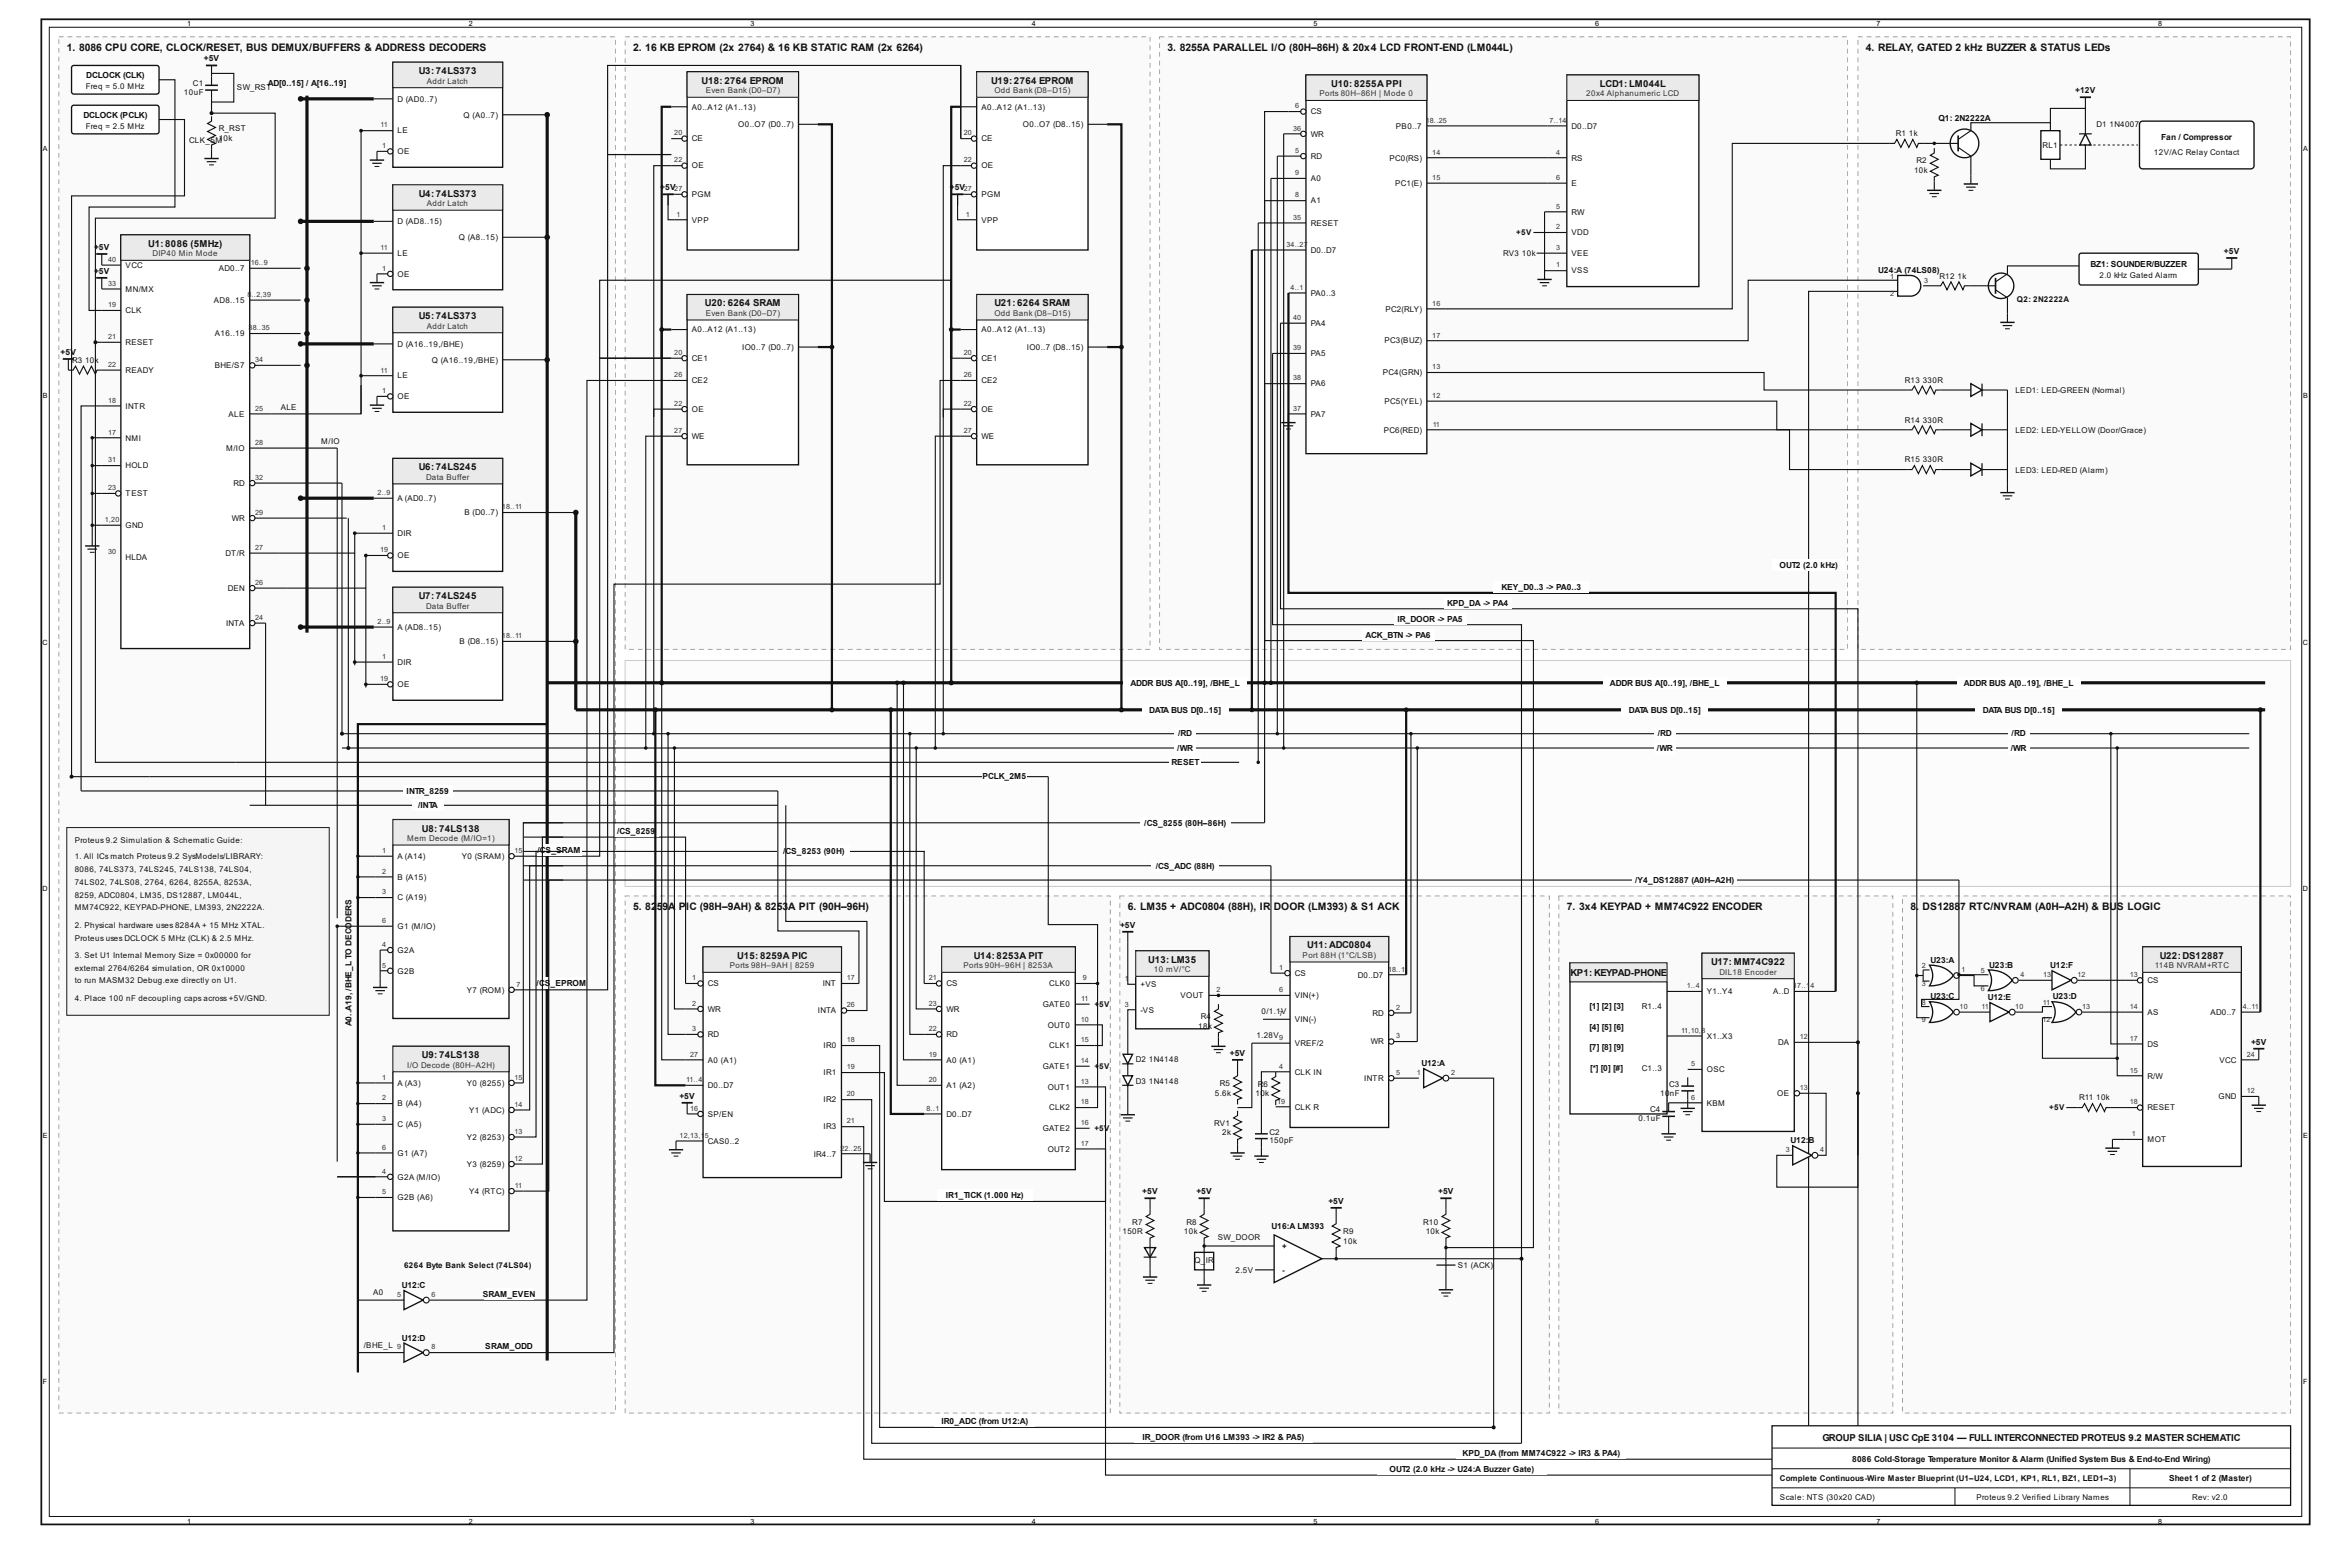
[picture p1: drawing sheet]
<svg xmlns="http://www.w3.org/2000/svg" width="762mm" height="508mm" viewBox="0 0 762 508" stroke-linecap="round" stroke-linejoin="round" font-family="sans-serif">
<defs><g id="words">
<g font-size="3.4" fill="#111">
<text x="21.7" y="16.6">1. 8086 CPU CORE, CLOCK/RESET, BUS DEMUX/BUFFERS &amp; ADDRESS DECODERS</text>
<text x="205.3" y="16.6">2. 16 KB EPROM (2x 2764) &amp; 16 KB STATIC RAM (2x 6264)</text>
<text x="378.6" y="16.6">3. 8255A PARALLEL I/O (80H–86H) &amp; 20x4 LCD FRONT-END (LM044L)</text>
<text x="605" y="16.6">4. RELAY, GATED 2 kHz BUZZER &amp; STATUS LEDs</text>
<text x="205.3" y="295.1">5. 82</text>
<text x="212.9" y="295.1">5</text>
<text x="214.8" y="295.1">9</text>
<text x="216.7" y="295.1">A</text>
<text x="220.1" y="295.1">P</text>
<text x="222.5" y="295.1">IC (98H–9AH) &amp; 8253</text>
<text x="255.5" y="295.1">A PIT (90H–96H)</text>
<text x="365.7" y="295.1">6. LM35 + ADC0804 (88H), IR</text>
<text x="413.1" y="295.1">DOOR (LM393) &amp; S1 ACK</text>
<text x="508" y="295.1">7. 3x4 KEYPAD + MM74C922 ENCODER</text>
<text x="619.5" y="295.1">8.</text>
<text x="623.4" y="295.1">DS1288</text>
<text x="635.6" y="295.1">7 RTC/NVRAM (A0H–A2H) &amp; BUS LOGIC</text>
</g>
<g font-size="3.1" fill="#111">
<text x="135.8" y="24">U3: 74LS373</text>
<text x="227.5" y="27.1">U18: 2764 EPROM</text>
<text x="321.4" y="27.1">U19: 2764 EPROM</text>
<text x="431.7" y="28.2">U10: 8255A PPI</text>
<text x="518.7" y="28.2">LCD1: LM044L</text>
<text x="135.8" y="63.8">U4: 74LS373</text>
<text x="48" y="80">U1: 8086 (5MHz)</text>
<text x="228.6" y="99.4">U20: 6264 SRAM</text>
<text x="322.4" y="99.4">U21: 6264 SRAM</text>
<text x="135.8" y="103.5">U5: 74LS373</text>
<text x="135.8" y="152.5">U6: 74LS245</text>
<text x="135.8" y="194.3">U7: 74LS245</text>
<text x="136.8" y="269.6">U8: 74LS138</text>
<text x="239" y="310.8">U15: 8259A PIC</text>
<text x="315.8" y="310.8">U14: 8253A PIT</text>
<text x="423.8" y="307.5">U11: ADC0804</text>
<text x="700.3" y="310.8">U22: DS12887</text>
<text x="372.3" y="312.1">U13: LM35</text>
<text x="509.2" y="316.3">KP1: KEYPAD-PHONE</text>
<text x="554.8" y="312.9">U17: MM74C922</text>
<text x="136.8" y="343.1">U9: 74LS138</text>
<text x="590.9" y="467.1">GROUP</text>
<text x="602.6" y="467.1">SILIA | USC CpE 3104 — FULL INTERCONNECTED PROTEUS 9.2 MASTER SCHEMATIC</text>
</g>
<g font-size="2.7" fill="#111">
<text x="66.1" y="19.9">+5V</text>
<text x="28" y="25.3">DCLOCK (CLK)</text>
<text x="86.8" y="27.9">AD[0..15] / A[16..19]</text>
<text x="672.9" y="30.2">+12V</text>
<text x="27.1" y="38.2">DCLOCK (PCLK)</text>
<text x="628.5" y="39.3">Q1: 2N2222A</text>
<text x="700.8" y="45.5">Fan / Compressor</text>
<text x="214.1" y="61.7">+5V</text>
<text x="308" y="61.7">+5V</text>
<text x="30.5" y="81">+5V</text>
<text x="721.1" y="82.3">+5V</text>
<text x="30.5" y="88.8">+5V</text>
<text x="609" y="88.5">U24:A (74LS08)</text>
<text x="677.9" y="86.5">BZ1: SOUNDER/BUZZER</text>
<text x="19.7" y="115.1">+5V</text>
<text x="577.1" y="184.1">OUT2 (2</text>
<text x="587.1" y="184.1">.0 kHz)</text>
<text x="486.8" y="191.3">KEY_D0..3 -&gt; PA0..3</text>
<text x="469.2" y="196.5">KPD_DA -&gt; PA4</text>
<text x="453.1" y="201.6">IR_DOOR -&gt; PA5</text>
<text x="442.8" y="206.8">ACK_BTN -&gt; PA6</text>
<text x="366.5" y="222.2">ADDR BUS A[0..19], /BHE_L</text>
<text x="522" y="222.2">ADDR BUS A[0..19], /BHE_L</text>
<text x="636.8" y="222.2">ADDR BUS A[0..19], /BHE_L</text>
<text x="372.6" y="231">DATA BUS D[0..15]</text>
<text x="528.1" y="231">DATA BUS D[0..15]</text>
<text x="642.9" y="231">DATA BUS D[0..15]</text>
<text x="382" y="238.7">/RD</text>
<text x="537.5" y="238.7">/RD</text>
<text x="652.3" y="238.7">/RD</text>
<text x="381.7" y="243.4">/WR</text>
<text x="537.3" y="243.4">/WR</text>
<text x="652" y="243.4">/WR</text>
<text x="379.9" y="248">RESET</text>
<text x="131.9" y="257.3">INTR_8259</text>
<text x="318.6" y="252.7">PCLK_2M5</text>
<text x="135.6" y="262">/INTA</text>
<text x="371" y="267.6">/CS_8255 (80H–86H)</text>
<text x="200.1" y="270.2">/C</text>
<text x="202.7" y="270.2">S_8259</text>
<text x="174.3" y="276.4">/CS_SRAM</text>
<text x="253.9" y="276.9">/CS_8253 (90H)</text>
<text x="374.7" y="281.6">/CS_ADC (88H)</text>
<text x="530.2" y="286.2">/Y4_DS12887 (A0H–A2H)</text>
<text x="363.2" y="300.8">+5V</text>
<text x="625.9" y="312.1">U23:A</text>
<text x="645" y="313.7">U23:B</text>
<text x="664.8" y="313.9">U12:F</text>
<text x="174" y="319.7">/</text>
<text x="174.8" y="319.7">CS</text>
<text x="178.5" y="319.7">_EPROM</text>
<text x="625.9" y="324">U23:C</text>
<text x="665.7" y="324">U23:D</text>
<text x="515.4" y="327.1">[1] [2] [3]</text>
<text x="644.5" y="324.2">U12:E</text>
<text x="114" y="332.8" transform="rotate(-90 114 332.8)">A0..A19, /BHE_L TO DECODERS</text>
<text x="515.4" y="333.8">[4] [5] [6]</text>
<text x="515.4" y="340.5">[7] [8] [9]</text>
<text x="729.9" y="338.7">+5V</text>
<text x="398.8" y="342.3">+5V</text>
<text x="460.9" y="345.6">U12:A</text>
<text x="515.7" y="347.2">[*] [0] [#]</text>
<text x="220.3" y="356.2">+5V</text>
<text x="580.6" y="370.7">U12:B</text>
<text x="306.7" y="388.3">IR1_TICK (1.000 Hz)</text>
<text x="370.4" y="387.2">+5V</text>
<text x="387.9" y="387.2">+5V</text>
<text x="466.3" y="387.2">+5V</text>
<text x="430.7" y="390.3">+5V</text>
<text x="412.3" y="398.3">U16:A LM393</text>
<text x="130.3" y="417.6">U12:C</text>
<text x="156.6" y="420.3">SRAM_EVEN</text>
<text x="130.3" y="434.6">U12:D</text>
<text x="157.4" y="437.3">SRAM_ODD</text>
<text x="305.2" y="461.6">IR0_ADC (from U12:A)</text>
<text x="370.4" y="466.7">IR_DOOR (from U16 LM393 -&gt; IR2 &amp; PA5)</text>
<text x="474.3" y="471.9">KPD_DA (from MM74C922 -&gt; IR3 &amp; PA4)</text>
<text x="600.6" y="473.8">8086 Cold-Storage Temperature Monitor &amp; Alarm (Unified System Bus &amp; End-to-End Wiring)</text>
<text x="450.6" y="477.1">OUT2 (2.0 kHz -&gt; U24:A Buzzer Gate)</text>
<text x="703.3" y="480.3">Sheet 1 of 2 (Master)</text>
</g>
<g font-size="2.6" fill="#111">
<text x="27.9" y="29">Freq = 5.0 MHz</text>
<text x="62.6" y="27.9">C1</text>
<text x="76.8" y="29.2">SW_RST</text>
<text x="59.7" y="30.8">10uF</text>
<text x="128.9" y="32.9">D (AD0..7)</text>
<text x="224.4" y="35.5">A0..A12 (A1..13)</text>
<text x="318.2" y="35.5">A0..A12 (A1..13)</text>
<text x="27.9" y="41.8">Freq = 2.5 MHz</text>
<text x="150.3" y="38.1">Q (A0..7)</text>
<text x="239.4" y="41.2">O0..O7 (D0..7)</text>
<text x="331.7" y="41.2">O0..O7 (D8..15)</text>
<text x="425" y="37.1">CS</text>
<text x="452.6" y="41.7">PB0..7</text>
<text x="509.6" y="41.7">D0..D7</text>
<text x="679.8" y="41.3">D1</text>
<text x="684" y="41.3">1N4007</text>
<text x="61.4" y="46.5">CLK_5M</text>
<text x="70.9" y="42.6">R_RST</text>
<text x="70.9" y="45.7">10k</text>
<text x="128.9" y="43.3">LE</text>
<text x="224.4" y="45.8">CE</text>
<text x="318.2" y="45.8">CE</text>
<text x="425" y="44.3">WR</text>
<text x="614.7" y="44.2">R1</text>
<text x="619" y="44.2">1k</text>
<text x="128.9" y="50">OE</text>
<text x="425" y="51.5">RD</text>
<text x="450.5" y="52">PC0(RS)</text>
<text x="509.6" y="52">RS</text>
<text x="621.4" y="52.9">R2</text>
<text x="662.3" y="48">RL1</text>
<text x="698.4" y="50.1">12V/AC Relay Contact</text>
<text x="224.4" y="54.6">OE</text>
<text x="318.2" y="54.6">OE</text>
<text x="425" y="58.7">A0</text>
<text x="620.6" y="56">10k</text>
<text x="224.4" y="63.9">PGM</text>
<text x="318.2" y="63.9">PGM</text>
<text x="425" y="66">A1</text>
<text x="452.4" y="60.3">PC1(E)</text>
<text x="509.6" y="60.3">E</text>
<text x="509.6" y="69.6">RW</text>
<text x="128.9" y="72.7">D (AD8..15)</text>
<text x="148.7" y="77.8">Q (A8..15)</text>
<text x="224.4" y="72.1">VPP</text>
<text x="318.2" y="72.1">VPP</text>
<text x="425" y="73.2">RESET</text>
<text x="491.7" y="76.1">+5V</text>
<text x="509.6" y="76.3">VDD</text>
<text x="128.9" y="83">LE</text>
<text x="425" y="81.9">D0..D7</text>
<text x="487.4" y="82.9">RV3</text>
<text x="493.5" y="82.9">10k</text>
<text x="509.6" y="83">VEE</text>
<text x="40.7" y="86.8">VCC</text>
<text x="71" y="87.9">AD0..7</text>
<text x="128.9" y="89.7">OE</text>
<text x="509.6" y="88.7">VSS</text>
<text x="40.7" y="94.6">MN/MX</text>
<text x="425" y="95.9">PA0..3</text>
<text x="628.9" y="90.3">R12</text>
<text x="634.7" y="90.3">1k</text>
<text x="680.8" y="90.1">2.0 kHz Gated Alarm</text>
<text x="40.7" y="101.6">CLK</text>
<text x="69.4" y="98.2">AD8..15</text>
<text x="449.2" y="101">PC2(RLY)</text>
<text x="654" y="98.1">Q2: 2N2222A</text>
<text x="224.4" y="107.7">A0..A12 (A1..13)</text>
<text x="318.2" y="107.7">A0..A12 (A1..13)</text>
<text x="425" y="105.7">PA4</text>
<text x="40.7" y="111.9">RESET</text>
<text x="69.6" y="109">A16..19</text>
<text x="128.9" y="112.4">D (A16..19,/BHE)</text>
<text x="240.7" y="113.4">IO0..7 (D0..7)</text>
<text x="333" y="113.4">IO0..7 (D8..15)</text>
<text x="448.9" y="111.3">PC3(BUZ)</text>
<text x="23.3" y="117.7">R3</text>
<text x="27.6" y="117.7">10k</text>
<text x="69.6" y="119.3">BHE/S7</text>
<text x="140" y="117.5">Q (A16..19,/BHE)</text>
<text x="224.4" y="117">CE1</text>
<text x="318.2" y="117">CE1</text>
<text x="425" y="115.5">PA5</text>
<text x="40.7" y="120.9">READY</text>
<text x="128.9" y="122.7">LE</text>
<text x="224.4" y="124.2">CE2</text>
<text x="318.2" y="124.2">CE2</text>
<text x="425" y="125.3">PA6</text>
<text x="448.4" y="121.7">PC4(GRN)</text>
<text x="617.6" y="124.1">R13</text>
<text x="623.4" y="124.1">330R</text>
<text x="128.9" y="129.4">OE</text>
<text x="448.9" y="130.9">PC5(YEL)</text>
<text x="653.5" y="127.5">LED1: LED-GREEN (Normal)</text>
<text x="40.7" y="132.5">INTR</text>
<text x="74.1" y="135.1">ALE</text>
<text x="91" y="132.9">ALE</text>
<text x="224.4" y="133.5">OE</text>
<text x="318.2" y="133.5">OE</text>
<text x="425" y="135.1">PA7</text>
<text x="617.6" y="137">R14</text>
<text x="623.4" y="137">330R</text>
<text x="40.7" y="142.8">NMI</text>
<text x="104.2" y="144">M/IO</text>
<text x="224.4" y="142.3">WE</text>
<text x="318.2" y="142.3">WE</text>
<text x="448.7" y="140.2">PC6(RED)</text>
<text x="653.5" y="140.4">LED2: LED-YELLOW (Door/Grace)</text>
<text x="73.3" y="146.2">M/IO</text>
<text x="617.6" y="149.9">R15</text>
<text x="623.4" y="149.9">330R</text>
<text x="40.7" y="151.8">HOLD</text>
<text x="653.5" y="153.3">LED3: LED-RED (Alarm)</text>
<text x="40.7" y="160.9">TEST</text>
<text x="75.7" y="157.5">RD</text>
<text x="128.9" y="162.4">A (AD0..7)</text>
<text x="150.6" y="167.1">B (D0..7)</text>
<text x="40.7" y="171.2">GND</text>
<text x="75.2" y="168.9">WR</text>
<text x="128.9" y="173.8">DIR</text>
<text x="40.7" y="181.5">HLDA</text>
<text x="73.1" y="180.2">DT/R</text>
<text x="128.9" y="181">OE</text>
<text x="73.9" y="191.6">DEN</text>
<text x="73.3" y="202.9">INTA</text>
<text x="128.9" y="204.2">A (AD8..15)</text>
<text x="149" y="208.8">B (D8..15)</text>
<text x="128.9" y="215.5">DIR</text>
<text x="128.9" y="222.8">OE</text>
<text x="24.2" y="273.4">Proteus 9.2 Simulation &amp; Schematic Guide:</text>
<text x="24.2" y="278.6">1. All ICs match Proteus 9.2 SysModels/LIBRARY:</text>
<text x="128.9" y="278.5">A (A14)</text>
<text x="149.7" y="278.5">Y0 (SRAM)</text>
<text x="24.2" y="282.7">8086, 74LS373, 74LS245, 74LS138, 74LS04,</text>
<text x="24.2" y="286.8">74LS02, 74LS08, 2764, 6264, 8255A, 8253A,</text>
<text x="128.9" y="285.2">B (A15)</text>
<text x="24.2" y="291">8259, ADC0804, LM35, DS12887, LM044L,</text>
<text x="128.9" y="291.9">C (A19)</text>
<text x="24.2" y="295.1">MM74C922, KEYPAD-PHONE, LM393, 2N2222A.</text>
<text x="24.2" y="300.8">2. Physical hardware uses 8284A + 15 MHz XTAL.</text>
<text x="24.2" y="304.9">Proteus uses DCLOCK 5 MHz (CLK) &amp; 2.5 MHz.</text>
<text x="128.9" y="301.2">G1 (M/IO)</text>
<text x="24.2" y="310.6">3. Set U1 Internal Memory Size = 0x00000 for</text>
<text x="128.9" y="308.9">G2A</text>
<text x="24.2" y="314.7">external 2764/6264 simulation, OR 0x10000</text>
<text x="128.9" y="315.6">G2B</text>
<text x="419.8" y="316.4">CS</text>
<text x="440.3" y="316.9">D0..D7</text>
<text x="24.2" y="318.8">to run MASM32 Debug.exe directly on U1.</text>
<text x="151.3" y="321.8">Y7 (ROM)</text>
<text x="229.5" y="319.7">CS</text>
<text x="266.8" y="319.7">INT</text>
<text x="306.9" y="319.7">CS</text>
<text x="340.2" y="319.7">CLK0</text>
<text x="369.8" y="320">+VS</text>
<text x="382.8" y="323.6">VOUT</text>
<text x="419.8" y="323.6">VIN(+)</text>
<text x="553.4" y="322.3">Y1..Y4</text>
<text x="575" y="322.3">A..D</text>
<text x="696.3" y="318.7">CS</text>
<text x="24.2" y="324.5">4. Place 100 nF decoupling caps across +5V/GND.</text>
<text x="229.5" y="328">WR</text>
<text x="265.2" y="328.5">INTA</text>
<text x="306.9" y="328">WR</text>
<text x="338.1" y="326.4">GATE0</text>
<text x="354.9" y="326.3">+</text>
<text x="356.4" y="326.3">5V</text>
<text x="369.8" y="328.2">-VS</text>
<text x="409" y="328.6">0/1.1V</text>
<text x="445" y="329.3">RD</text>
<text x="532.4" y="327.1">R1..4</text>
<text x="696.3" y="329">AS</text>
<text x="716.7" y="329">AD0..7</text>
<text x="339.7" y="333.1">OUT0</text>
<text x="388.5" y="333.5">18k</text>
<text x="389.3" y="330.4">R4</text>
<text x="419.8" y="331.3">VIN(-)</text>
<text x="229.5" y="336.2">RD</text>
<text x="267.1" y="339.8">IR0</text>
<text x="306.9" y="336.2">RD</text>
<text x="340.2" y="339.8">CLK1</text>
<text x="407.4" y="336.4">1.28V</text>
<text x="419.8" y="339.1">VREF/2</text>
<text x="444.5" y="338.6">WR</text>
<text x="553.4" y="336.8">X1..X3</text>
<text x="576.6" y="338.8">DA</text>
<text x="696.3" y="339.3">DS</text>
<text x="229.5" y="344.5">A0 (A1)</text>
<text x="306.9" y="344.5">A0 (A1)</text>
<text x="338.1" y="346.6">GATE1</text>
<text x="354.9" y="346.4">+</text>
<text x="356.4" y="346.4">5V</text>
<text x="368.3" y="344.4">D2</text>
<text x="372.5" y="344.4">1N4148</text>
<text x="532.4" y="347.2">C1..3</text>
<text x="553.4" y="347.6">OSC</text>
<text x="719.6" y="344.5">VCC</text>
<text x="128.9" y="352">A (A3)</text>
<text x="151.3" y="352">Y0 (8255)</text>
<text x="229.5" y="352.7">D0..D7</text>
<text x="267.1" y="348.6">IR1</text>
<text x="306.9" y="352.7">A1 (A2)</text>
<text x="339.7" y="353.3">OUT1</text>
<text x="368.3" y="351.3">D3</text>
<text x="372.5" y="351.3">1N4148</text>
<text x="395.5" y="352.1">R5</text>
<text x="407.9" y="352.4">R</text>
<text x="409.7" y="352.4">6</text>
<text x="419.8" y="348.4">CLK IN</text>
<text x="442.4" y="350.4">INTR</text>
<text x="541.2" y="352.4">C3</text>
<text x="696.3" y="349.6">R/W</text>
<text x="128.9" y="358.7">B (A4)</text>
<text x="267.1" y="357.4">IR2</text>
<text x="340.2" y="360">CLK2</text>
<text x="393.9" y="355.2">5.6k</text>
<text x="407.1" y="355.5">10k</text>
<text x="419.8" y="359.7">CLK R</text>
<text x="538.3" y="355.2">10nF</text>
<text x="553.4" y="358.4">KBM</text>
<text x="576.3" y="355.3">OE</text>
<text x="664.5" y="359.8">+5V</text>
<text x="674.1" y="356.7">R11</text>
<text x="679.7" y="356.7">10k</text>
<text x="696.3" y="360">RESET</text>
<text x="719.4" y="356.4">GND</text>
<text x="128.9" y="365.4">C (A5)</text>
<text x="152.1" y="360.7">Y1 (ADC)</text>
<text x="229.5" y="362">SP/EN</text>
<text x="306.9" y="362">D0..D7</text>
<text x="393.7" y="365">RV1</text>
<text x="531.3" y="363.4">0.1uF</text>
<text x="535" y="360.6">C4</text>
<text x="151.3" y="369.5">Y2 (8253)</text>
<text x="229.5" y="370.8">CAS0..2</text>
<text x="267.1" y="366.2">IR3</text>
<text x="338.1" y="366.7">GATE2</text>
<text x="354.9" y="366.5">+5V</text>
<text x="396.3" y="368.1">2k</text>
<text x="411.6" y="367.8">C2</text>
<text x="411.6" y="370.7">150pF</text>
<text x="696.3" y="370.3">MOT</text>
<text x="128.9" y="374.7">G1 (A7)</text>
<text x="263.9" y="374.9">IR4..7</text>
<text x="339.7" y="373.4">OUT2</text>
<text x="128.9" y="382.4">G2A (M/IO)</text>
<text x="151.3" y="378.3">Y3 (8259)</text>
<text x="128.9" y="389.1">G2B (A6)</text>
<text x="152.1" y="387">Y4 (RTC)</text>
<text x="364" y="400.1">150R</text>
<text x="367.2" y="397">R7</text>
<text x="383.9" y="400.1">10k</text>
<text x="384.7" y="397">R8</text>
<text x="394.9" y="401.9">SW_DOOR</text>
<text x="435.6" y="400.1">R9</text>
<text x="461.5" y="397">R10</text>
<text x="462.3" y="400.1">10k</text>
<text x="415.7" y="405">+</text>
<text x="435.6" y="403.2">10k</text>
<text x="131" y="411.2">6264 Byte Bank Select (74LS04)</text>
<text x="387.3" y="409.6">Q_</text>
<text x="391" y="409.6">IR</text>
<text x="400.6" y="412.7">2.5V</text>
<text x="415.7" y="412.7">-</text>
<text x="472.7" y="411.2">S1 (ACK)</text>
<text x="121" y="419.9">A0</text>
<text x="118" y="436.9">/BHE_L 9</text>
<text x="577.2" y="480.3">Complete Continuous-Wire Master Blueprint (U1–U24, LCD1, KP1, RL1, BZ1, LED1–3)</text>
<text x="577.2" y="486.2">Scale: NTS (30x20 CAD)</text>
<text x="640.8" y="486.2">Proteus 9.2 Verified Library Names</text>
<text x="710.9" y="486.2">Rev: v2.0</text>
</g>
<g font-size="2.6" fill="#333">
<text x="138.4" y="27.1">Addr Latch</text>
<text x="228.8" y="30.2">Even Bank (D0–D7)</text>
<text x="322.4" y="30.2">Odd Bank (D8–D15)</text>
<text x="427.8" y="31.3">Ports 80H–86H | Mode 0</text>
<text x="514.4" y="31.3">20x4 Alphanumeric LCD</text>
<text x="138.4" y="66.9">Addr Latch</text>
<text x="49.5" y="83.1">DIP40 Min Mode</text>
<text x="138.4" y="106.6">Addr Latch</text>
<text x="228.8" y="102.5">Even Bank (D0–D7)</text>
<text x="322.4" y="102.5">Odd Bank (D8–D15)</text>
<text x="138.2" y="155.6">Data Buffer</text>
<text x="138.2" y="197.4">Data Buffer</text>
<text x="132.1" y="272.7">Mem Decode (M/IO=1)</text>
<text x="422.4" y="310.6">Port 88H (1°C/LSB)</text>
<text x="236.6" y="313.9">Ports 98H–9AH | 8259</text>
<text x="312.5" y="313.9">Ports 90H–96H | 8253A</text>
<text x="374.2" y="315.2">10 mV/°C</text>
<text x="557.6" y="316">DIL18 Encoder</text>
<text x="698.7" y="313.9">114B NVRAM+RTC</text>
<text x="132.1" y="346.2">I/O Decode (80H–A2H)</text>
</g>
<g font-size="2.3">
<text x="60.7" y="8.3">1</text>
<text x="152" y="8.3">2</text>
<text x="243.3" y="8.3">3</text>
<text x="334.6" y="8.3">4</text>
<text x="425.9" y="8.3">5</text>
<text x="517.2" y="8.3">6</text>
<text x="608.5" y="8.3">7</text>
<text x="699.8" y="8.3">8</text>
<text x="13.9" y="49.1">A</text>
<text x="746.8" y="49.1">A</text>
<text x="13.9" y="129">B</text>
<text x="746.8" y="129">B</text>
<text x="13.8" y="209">C</text>
<text x="746.7" y="209">C</text>
<text x="13.8" y="288.9">D</text>
<text x="746.7" y="288.9">D</text>
<text x="13.9" y="368.9">E</text>
<text x="746.8" y="368.9">E</text>
<text x="13.9" y="448.8">F</text>
<text x="746.8" y="448.8">F</text>
<text x="60.7" y="493.9">1</text>
<text x="152" y="493.9">2</text>
<text x="243.3" y="493.9">3</text>
<text x="334.6" y="493.9">4</text>
<text x="425.9" y="493.9">5</text>
<text x="517.2" y="493.9">6</text>
<text x="608.5" y="493.9">7</text>
<text x="699.8" y="493.9">8</text>
</g>
<g font-size="2.3" fill="#333">
<text x="420" y="35.1">6</text>
<text x="123.4" y="41.3">11</text>
<text x="462.3" y="39.8">18..25</text>
<text x="502.4" y="39.8">7..14</text>
<text x="218.7" y="43.9">20</text>
<text x="312.5" y="43.9">20</text>
<text x="419.3" y="42.4">36</text>
<text x="123.9" y="48">1</text>
<text x="218.7" y="52.7">22</text>
<text x="312.5" y="52.7">22</text>
<text x="420" y="49.6">5</text>
<text x="464.4" y="50.1">14</text>
<text x="504.6" y="50.1">4</text>
<text x="420" y="56.8">9</text>
<text x="464.4" y="58.3">15</text>
<text x="504.6" y="58.3">6</text>
<text x="218.7" y="62">27</text>
<text x="312.5" y="62">27</text>
<text x="420" y="64">8</text>
<text x="219.3" y="70.2">1</text>
<text x="313.2" y="70.2">1</text>
<text x="419.3" y="71.2">35</text>
<text x="504.6" y="67.6">5</text>
<text x="504.6" y="74.3">2</text>
<text x="123.4" y="81">11</text>
<text x="417.2" y="80">34..27</text>
<text x="504.6" y="81">3</text>
<text x="35" y="84.9">40</text>
<text x="81.3" y="85.9">16..9</text>
<text x="123.9" y="87.8">1</text>
<text x="504.6" y="86.7">1</text>
<text x="35" y="92.6">33</text>
<text x="418.5" y="93.9">4..1</text>
<text x="612.9" y="90.3">1</text>
<text x="624" y="91.6">3</text>
<text x="35" y="99.6">19</text>
<text x="80.2" y="96.3">8</text>
<text x="81.5" y="96.3">..2,39</text>
<text x="464.4" y="99.1">16</text>
<text x="612.9" y="96">2</text>
<text x="80.6" y="107.1">38..35</text>
<text x="419.3" y="103.7">40</text>
<text x="35" y="109.9">21</text>
<text x="419.3" y="113.5">39</text>
<text x="464.4" y="109.4">17</text>
<text x="35" y="119">22</text>
<text x="82.7" y="117.4">34</text>
<text x="218.7" y="115.1">20</text>
<text x="312.5" y="115.1">20</text>
<text x="464.4" y="119.7">13</text>
<text x="123.4" y="120.8">11</text>
<text x="218.7" y="122.3">26</text>
<text x="312.5" y="122.3">26</text>
<text x="419.3" y="123.3">38</text>
<text x="35" y="130.6">18</text>
<text x="123.9" y="127.5">1</text>
<text x="218.7" y="131.6">22</text>
<text x="312.5" y="131.6">22</text>
<text x="464.4" y="129">12</text>
<text x="82.7" y="133.1">25</text>
<text x="419.3" y="133.1">37</text>
<text x="35" y="140.9">17</text>
<text x="218.7" y="140.4">27</text>
<text x="312.5" y="140.4">27</text>
<text x="464.6" y="138.3">11</text>
<text x="35" y="149.9">31</text>
<text x="82.7" y="144.2">28</text>
<text x="82.7" y="155.6">32</text>
<text x="35" y="158.9">23</text>
<text x="122.4" y="160.5">2..9</text>
<text x="82.7" y="166.9">29</text>
<text x="162.8" y="165.1">18..11</text>
<text x="34" y="169.2">1,20</text>
<text x="123.9" y="171.8">1</text>
<text x="35" y="179.6">30</text>
<text x="82.7" y="178.3">27</text>
<text x="123.2" y="179">19</text>
<text x="82.7" y="189.6">26</text>
<text x="82.7" y="201">24</text>
<text x="122.4" y="202.3">2..9</text>
<text x="162.8" y="206.9">18..11</text>
<text x="123.9" y="213.6">1</text>
<text x="123.2" y="220.8">19</text>
<text x="123.9" y="276.5">1</text>
<text x="166.8" y="276.5">15</text>
<text x="123.9" y="283.2">2</text>
<text x="123.9" y="289.9">3</text>
<text x="123.9" y="299.2">6</text>
<text x="123.9" y="307">4</text>
<text x="123.9" y="313.7">5</text>
<text x="224.5" y="317.8">1</text>
<text x="274.6" y="317.8">17</text>
<text x="301.2" y="317.8">21</text>
<text x="351.1" y="317.8">9</text>
<text x="414.8" y="314.4">1</text>
<text x="450.1" y="315">18..11</text>
<text x="623.2" y="313.9">2</text>
<text x="636.1" y="315.2">1</text>
<text x="642.3" y="315.5">5</text>
<text x="655.2" y="316.8">4</text>
<text x="662.5" y="316.8">13</text>
<text x="673.6" y="316.8">12</text>
<text x="690.6" y="316.8">13</text>
<text x="167.5" y="319.9">7</text>
<text x="364.8" y="318.1">1</text>
<text x="394.4" y="321.7">2</text>
<text x="414.8" y="321.7">6</text>
<text x="546.9" y="320.4">1..4</text>
<text x="581.5" y="320.4">17..1</text>
<text x="587" y="320.4">4</text>
<text x="623.2" y="319.6">3</text>
<text x="642.3" y="321.2">6</text>
<text x="224.5" y="326">2</text>
<text x="274.6" y="326.6">26</text>
<text x="301.2" y="326">23</text>
<text x="350.6" y="324.5">11</text>
<text x="364.8" y="326.3">3</text>
<text x="414.8" y="329.4">7</text>
<text x="452.7" y="327.3">2</text>
<text x="623.2" y="325.8">8</text>
<text x="635.4" y="327.1">10</text>
<text x="642.5" y="327.1">11</text>
<text x="653.5" y="327.1">10</text>
<text x="662.4" y="325.8">11</text>
<text x="675.1" y="327.1">13</text>
<text x="690.6" y="327.1">14</text>
<text x="727.2" y="327.1">4..11</text>
<text x="224.5" y="334.3">3</text>
<text x="301.2" y="334.3">22</text>
<text x="350.4" y="331.2">10</text>
<text x="545.1" y="334.8">11,10,8</text>
<text x="623.2" y="331.5">9</text>
<text x="662.2" y="331.5">12</text>
<text x="274.6" y="337.9">18</text>
<text x="350.4" y="337.9">15</text>
<text x="414.8" y="337.1">9</text>
<text x="452.7" y="336.6">3</text>
<text x="583.6" y="336.9">12</text>
<text x="690.6" y="337.4">17</text>
<text x="223.8" y="342.6">27</text>
<text x="274.6" y="346.7">19</text>
<text x="301.2" y="342.6">19</text>
<text x="350.4" y="344.6">14</text>
<text x="414.8" y="346.4">4</text>
<text x="548.4" y="345.6">5</text>
<text x="690.6" y="347.7">15</text>
<text x="728.5" y="342.6">24</text>
<text x="123.9" y="350">1</text>
<text x="166.8" y="350">15</text>
<text x="222.5" y="350.8">11..4</text>
<text x="301.2" y="350.8">20</text>
<text x="350.4" y="351.3">13</text>
<text x="452.7" y="348.5">5</text>
<text x="459.4" y="348.5">1</text>
<text x="470.5" y="348.5">2</text>
<text x="583.6" y="353.4">13</text>
<text x="123.9" y="356.7">2</text>
<text x="166.8" y="358.8">14</text>
<text x="274.6" y="355.5">20</text>
<text x="350.4" y="358">18</text>
<text x="414.1" y="357.8">19</text>
<text x="548.4" y="356.5">6</text>
<text x="690.6" y="358">18</text>
<text x="728.5" y="354.4">12</text>
<text x="123.9" y="363.4">3</text>
<text x="223.8" y="360.1">16</text>
<text x="274.6" y="364.2">21</text>
<text x="300.4" y="360.1">8..1</text>
<text x="350.4" y="364.7">16</text>
<text x="166.8" y="367.6">13</text>
<text x="220.4" y="368.9">12,13,1</text>
<text x="228.6" y="368.9">5</text>
<text x="350.4" y="371.4">17</text>
<text x="691.3" y="368.3">1</text>
<text x="123.9" y="372.7">6</text>
<text x="166.8" y="376.3">12</text>
<text x="272.5" y="373">22..25</text>
<text x="579.1" y="373.5">3</text>
<text x="590.2" y="373.5">4</text>
<text x="123.9" y="380.5">4</text>
<text x="123.9" y="387.2">5</text>
<text x="166.9" y="385.1">11</text>
<text x="128.8" y="420.4">5</text>
<text x="139.9" y="420.4">6</text>
<text x="139.9" y="437.5">8</text>
</g>
</g></defs>
<path d="M13.4 6.3h735.5v487.9h-735.5z" fill="none" stroke="#111" stroke-width=".57"/>
<path d="M16 8.8h730.4v482.8h-730.4z" fill="none" stroke="#111" stroke-width=".32"/>
<path d="M19.1 11.9h180.5v446.2h-180.5z" fill="#fafafa"/>
<path d="M21.9 11.8h1.6v.3h-1.6zM24.7 11.8h1.6v.3h-1.6zM27.6 11.8h1.5v.3h-1.5zM30.4 11.8h1.6v.3h-1.6zM33.3 11.8h1.5v.3h-1.5zM36.1 11.8h1.5v.3h-1.5zM38.9 11.8h1.6v.3h-1.6zM41.8 11.8h1.5v.3h-1.5zM44.6 11.8h1.6v.3h-1.6zM47.4 11.8h1.6v.3h-1.6zM50.3 11.8h1.5v.3h-1.5zM53.1 11.8h1.6v.3h-1.6zM56 11.8h1.5v.3h-1.5zM58.8 11.8h1.5v.3h-1.5zM61.6 11.8h1.6v.3h-1.6zM64.5 11.8h1.5v.3h-1.5zM67.3 11.8h1.5v.3h-1.5zM70.1 11.8h1.6v.3h-1.6zM73 11.8h1.5v.3h-1.5zM75.8 11.8h1.6v.3h-1.6zM78.6 11.8h1.6v.3h-1.6zM81.5 11.8h1.5v.3h-1.5zM84.3 11.8h1.6v.3h-1.6zM87.2 11.8h1.5v.3h-1.5zM90 11.8h1.5v.3h-1.5zM92.8 11.8h1.6v.3h-1.6zM95.7 11.8h1.5v.3h-1.5zM98.5 11.8h1.6v.3h-1.6zM101.3 11.8h1.6v.3h-1.6zM104.2 11.8h1.5v.3h-1.5zM107 11.8h1.6v.3h-1.6zM109.9 11.8h1.5v.3h-1.5zM112.7 11.8h1.5v.3h-1.5zM115.5 11.8h1.6v.3h-1.6zM118.4 11.8h1.5v.3h-1.5zM121.2 11.8h1.5v.3h-1.5zM124 11.8h1.6v.3h-1.6zM126.9 11.8h1.5v.3h-1.5zM129.7 11.8h1.6v.3h-1.6zM132.5 11.8h1.6v.3h-1.6zM135.4 11.8h1.5v.3h-1.5zM138.2 11.8h1.6v.3h-1.6zM141.1 11.8h1.5v.3h-1.5zM143.9 11.8h1.5v.3h-1.5zM146.7 11.8h1.6v.3h-1.6zM149.6 11.8h1.5v.3h-1.5zM152.4 11.8h1.6v.3h-1.6zM155.2 11.8h1.6v.3h-1.6zM158.1 11.8h1.5v.3h-1.5zM160.9 11.8h1.6v.3h-1.6zM163.8 11.8h1.5v.3h-1.5zM166.6 11.8h1.5v.3h-1.5zM169.4 11.8h1.6v.3h-1.6zM172.3 11.8h1.5v.3h-1.5zM175.1 11.8h1.6v.3h-1.6zM177.9 11.8h1.6v.3h-1.6zM180.8 11.8h1.5v.3h-1.5zM183.6 11.8h1.6v.3h-1.6zM186.5 11.8h1.5v.3h-1.5zM189.3 11.8h1.5v.3h-1.5zM192.1 11.8h1.6v.3h-1.6zM195 11.8h1.5v.3h-1.5zM197.8 11.8h1.5v.3h-1.5zM199.5 13h.2v1.5h-.2zM199.5 15.8h.2v1.5h-.2zM199.5 18.6h.2v1.6h-.2zM199.5 21.5h.2v1.5h-.2zM199.5 24.3h.2v1.6h-.2zM199.5 27.1h.2v1.6h-.2zM199.5 30h.2v1.5h-.2zM199.5 32.8h.2v1.6h-.2zM199.5 35.7h.2v1.5h-.2zM199.5 38.5h.2v1.5h-.2zM199.5 41.3h.2v1.6h-.2zM199.5 44.2h.2v1.5h-.2zM199.5 47h.2v1.6h-.2zM199.5 49.8h.2v1.6h-.2zM199.5 52.7h.2v1.5h-.2zM199.5 55.5h.2v1.6h-.2zM199.5 58.4h.2v1.5h-.2zM199.5 61.2h.2v1.5h-.2zM199.5 64h.2v1.6h-.2zM199.5 66.9h.2v1.5h-.2zM199.5 69.7h.2v1.5h-.2zM199.5 72.5h.2v1.6h-.2zM199.5 75.4h.2v1.5h-.2zM199.5 78.2h.2v1.6h-.2zM199.5 81h.2v1.6h-.2zM199.5 83.9h.2v1.5h-.2zM199.5 86.7h.2v1.6h-.2zM199.5 89.6h.2v1.5h-.2zM199.5 92.4h.2v1.5h-.2zM199.5 95.2h.2v1.6h-.2zM199.5 98.1h.2v1.5h-.2zM199.5 100.9h.2v1.6h-.2zM199.5 103.7h.2v1.6h-.2zM199.5 106.6h.2v1.5h-.2zM199.5 109.4h.2v1.6h-.2zM199.5 112.3h.2v1.5h-.2zM199.5 115.1h.2v1.5h-.2zM199.5 117.9h.2v1.6h-.2zM199.5 120.8h.2v1.5h-.2zM199.5 123.6h.2v1.5h-.2zM199.5 126.4h.2v1.6h-.2zM199.5 129.3h.2v1.5h-.2zM199.5 132.1h.2v1.6h-.2zM199.5 134.9h.2v1.6h-.2zM199.5 137.8h.2v1.5h-.2zM199.5 140.6h.2v1.6h-.2zM199.5 143.5h.2v1.5h-.2zM199.5 146.3h.2v1.5h-.2zM199.5 149.1h.2v1.6h-.2zM199.5 152h.2v1.5h-.2zM199.5 154.8h.2v1.6h-.2zM199.5 157.6h.2v1.6h-.2zM199.5 160.5h.2v1.5h-.2zM199.5 163.3h.2v1.6h-.2zM199.5 166.2h.2v1.5h-.2zM199.5 169h.2v1.5h-.2zM199.5 171.8h.2v1.6h-.2zM199.5 174.7h.2v1.5h-.2zM199.5 177.5h.2v1.5h-.2zM199.5 180.3h.2v1.6h-.2zM199.5 183.2h.2v1.5h-.2zM199.5 186h.2v1.6h-.2zM199.5 188.8h.2v1.6h-.2zM199.5 191.7h.2v1.5h-.2zM199.5 194.5h.2v1.6h-.2zM199.5 197.4h.2v1.5h-.2zM199.5 200.2h.2v1.5h-.2zM199.5 203h.2v1.6h-.2zM199.5 205.9h.2v1.5h-.2zM199.5 208.7h.2v1.6h-.2zM199.5 211.5h.2v1.6h-.2zM199.5 214.4h.2v1.5h-.2zM199.5 217.2h.2v1.6h-.2zM199.5 220.1h.2v1.5h-.2zM199.5 222.9h.2v1.5h-.2zM199.5 225.7h.2v1.6h-.2zM199.5 228.6h.2v1.5h-.2zM199.5 231.4h.2v1.6h-.2zM199.5 234.2h.2v1.6h-.2zM199.5 237.1h.2v1.5h-.2zM199.5 239.9h.2v1.6h-.2zM199.5 242.8h.2v1.5h-.2zM199.5 245.6h.2v1.5h-.2zM199.5 248.4h.2v1.6h-.2zM199.5 251.3h.2v1.5h-.2zM199.5 254.1h.2v1.5h-.2zM199.5 256.9h.2v1.6h-.2zM199.5 259.8h.2v1.5h-.2zM199.5 262.6h.2v1.6h-.2zM199.5 265.4h.2v1.6h-.2zM199.5 268.3h.2v1.5h-.2zM199.5 271.1h.2v1.6h-.2zM199.5 274h.2v1.5h-.2zM199.5 276.8h.2v1.5h-.2zM199.5 279.6h.2v1.6h-.2zM199.5 282.5h.2v1.5h-.2zM199.5 285.3h.2v1.6h-.2zM199.5 288.1h.2v1.6h-.2zM199.5 291h.2v1.5h-.2zM199.5 293.8h.2v1.6h-.2zM199.5 296.7h.2v1.5h-.2zM199.5 299.5h.2v1.5h-.2zM199.5 302.3h.2v1.6h-.2zM199.5 305.2h.2v1.5h-.2zM199.5 308h.2v1.5h-.2zM199.5 310.8h.2v1.6h-.2zM199.5 313.7h.2v1.5h-.2zM199.5 316.5h.2v1.6h-.2zM199.5 319.3h.2v1.6h-.2zM199.5 322.2h.2v1.5h-.2zM199.5 325h.2v1.6h-.2zM199.5 327.9h.2v1.5h-.2zM199.5 330.7h.2v1.5h-.2zM199.5 333.5h.2v1.6h-.2zM199.5 336.4h.2v1.5h-.2zM199.5 339.2h.2v1.6h-.2zM199.5 342h.2v1.6h-.2zM199.5 344.9h.2v1.5h-.2zM199.5 347.7h.2v1.6h-.2zM199.5 350.6h.2v1.5h-.2zM199.5 353.4h.2v1.5h-.2zM199.5 356.2h.2v1.6h-.2zM199.5 359.1h.2v1.5h-.2zM199.5 361.9h.2v1.5h-.2zM199.5 364.7h.2v1.6h-.2zM199.5 367.6h.2v1.5h-.2zM199.5 370.4h.2v1.6h-.2zM199.5 373.2h.2v1.6h-.2zM199.5 376.1h.2v1.5h-.2zM199.5 378.9h.2v1.6h-.2zM199.5 381.8h.2v1.5h-.2zM199.5 384.6h.2v1.5h-.2zM199.5 387.4h.2v1.6h-.2zM199.5 390.3h.2v1.5h-.2zM199.5 393.1h.2v1.6h-.2zM199.5 395.9h.2v1.6h-.2zM199.5 398.8h.2v1.5h-.2zM199.5 401.6h.2v1.6h-.2zM199.5 404.5h.2v1.5h-.2zM199.5 407.3h.2v1.5h-.2zM199.5 410.1h.2v1.6h-.2zM199.5 413h.2v1.5h-.2zM199.5 415.8h.2v1.5h-.2zM199.5 418.6h.2v1.6h-.2zM199.5 421.5h.2v1.5h-.2zM199.5 424.3h.2v1.6h-.2zM199.5 427.1h.2v1.6h-.2zM199.5 430h.2v1.5h-.2zM199.5 432.8h.2v1.6h-.2zM199.5 435.7h.2v1.5h-.2zM199.5 438.5h.2v1.5h-.2zM199.5 441.3h.2v1.6h-.2zM199.5 444.2h.2v1.5h-.2zM199.5 447h.2v1.6h-.2zM199.5 449.8h.2v1.6h-.2zM199.5 452.7h.2v1.5h-.2zM199.5 455.5h.2v1.6h-.2zM197.8 458h1.5v.2h-1.5zM195 458h1.5v.2h-1.5zM192.1 458h1.6v.2h-1.6zM189.3 458h1.5v.2h-1.5zM186.5 458h1.5v.2h-1.5zM183.6 458h1.6v.2h-1.6zM180.8 458h1.5v.2h-1.5zM177.9 458h1.6v.2h-1.6zM175.1 458h1.6v.2h-1.6zM172.3 458h1.5v.2h-1.5zM169.4 458h1.6v.2h-1.6zM166.6 458h1.5v.2h-1.5zM163.8 458h1.5v.2h-1.5zM160.9 458h1.6v.2h-1.6zM158.1 458h1.5v.2h-1.5zM155.2 458h1.6v.2h-1.6zM152.4 458h1.6v.2h-1.6zM149.6 458h1.5v.2h-1.5zM146.7 458h1.6v.2h-1.6zM143.9 458h1.5v.2h-1.5zM141.1 458h1.5v.2h-1.5zM138.2 458h1.6v.2h-1.6zM135.4 458h1.5v.2h-1.5zM132.5 458h1.6v.2h-1.6zM129.7 458h1.6v.2h-1.6zM126.9 458h1.5v.2h-1.5zM124 458h1.6v.2h-1.6zM121.2 458h1.5v.2h-1.5zM118.4 458h1.5v.2h-1.5zM115.5 458h1.6v.2h-1.6zM112.7 458h1.5v.2h-1.5zM109.9 458h1.5v.2h-1.5zM107 458h1.6v.2h-1.6zM104.2 458h1.5v.2h-1.5zM101.3 458h1.6v.2h-1.6zM98.5 458h1.6v.2h-1.6zM95.7 458h1.5v.2h-1.5zM92.8 458h1.6v.2h-1.6zM90 458h1.5v.2h-1.5zM87.2 458h1.5v.2h-1.5zM84.3 458h1.6v.2h-1.6zM81.5 458h1.5v.2h-1.5zM78.6 458h1.6v.2h-1.6zM75.8 458h1.6v.2h-1.6zM73 458h1.5v.2h-1.5zM70.1 458h1.6v.2h-1.6zM67.3 458h1.5v.2h-1.5zM64.5 458h1.5v.2h-1.5zM61.6 458h1.6v.2h-1.6zM58.8 458h1.5v.2h-1.5zM56 458h1.5v.2h-1.5zM53.1 458h1.6v.2h-1.6zM50.3 458h1.5v.2h-1.5zM47.4 458h1.6v.2h-1.6zM44.6 458h1.6v.2h-1.6zM41.8 458h1.5v.2h-1.5zM38.9 458h1.6v.2h-1.6zM36.1 458h1.5v.2h-1.5zM33.3 458h1.5v.2h-1.5zM30.4 458h1.6v.2h-1.6zM27.6 458h1.5v.2h-1.5zM24.7 458h1.6v.2h-1.6zM21.9 458h1.6v.2h-1.6zM19.1 458h1.5v.2h-1.5zM18.9 455.3h.3v1.5h-.3zM18.9 452.4h.3v1.6h-.3zM18.9 449.6h.3v1.5h-.3zM18.9 446.7h.3v1.6h-.3zM18.9 443.9h.3v1.6h-.3zM18.9 441.1h.3v1.5h-.3zM18.9 438.2h.3v1.6h-.3zM18.9 435.4h.3v1.5h-.3zM18.9 432.6h.3v1.5h-.3zM18.9 429.7h.3v1.6h-.3zM18.9 426.9h.3v1.5h-.3zM18.9 424.1h.3v1.5h-.3zM18.9 421.2h.3v1.6h-.3zM18.9 418.4h.3v1.5h-.3zM18.9 415.5h.3v1.6h-.3zM18.9 412.7h.3v1.6h-.3zM18.9 409.9h.3v1.5h-.3zM18.9 407h.3v1.6h-.3zM18.9 404.2h.3v1.5h-.3zM18.9 401.4h.3v1.5h-.3zM18.9 398.5h.3v1.6h-.3zM18.9 395.7h.3v1.5h-.3zM18.9 392.8h.3v1.6h-.3zM18.9 390h.3v1.6h-.3zM18.9 387.2h.3v1.5h-.3zM18.9 384.3h.3v1.6h-.3zM18.9 381.5h.3v1.5h-.3zM18.9 378.7h.3v1.5h-.3zM18.9 375.8h.3v1.6h-.3zM18.9 373h.3v1.5h-.3zM18.9 370.2h.3v1.5h-.3zM18.9 367.3h.3v1.6h-.3zM18.9 364.5h.3v1.5h-.3zM18.9 361.6h.3v1.6h-.3zM18.9 358.8h.3v1.6h-.3zM18.9 356h.3v1.5h-.3zM18.9 353.1h.3v1.6h-.3zM18.9 350.3h.3v1.5h-.3zM18.9 347.5h.3v1.5h-.3zM18.9 344.6h.3v1.6h-.3zM18.9 341.8h.3v1.5h-.3zM18.9 338.9h.3v1.6h-.3zM18.9 336.1h.3v1.6h-.3zM18.9 333.3h.3v1.5h-.3zM18.9 330.4h.3v1.6h-.3zM18.9 327.6h.3v1.5h-.3zM18.9 324.8h.3v1.5h-.3zM18.9 321.9h.3v1.6h-.3zM18.9 319.1h.3v1.5h-.3zM18.9 316.3h.3v1.5h-.3zM18.9 313.4h.3v1.6h-.3zM18.9 310.6h.3v1.5h-.3zM18.9 307.7h.3v1.6h-.3zM18.9 304.9h.3v1.6h-.3zM18.9 302.1h.3v1.5h-.3zM18.9 299.2h.3v1.6h-.3zM18.9 296.4h.3v1.5h-.3zM18.9 293.6h.3v1.5h-.3zM18.9 290.7h.3v1.6h-.3zM18.9 287.9h.3v1.5h-.3zM18.9 285h.3v1.6h-.3zM18.9 282.2h.3v1.6h-.3zM18.9 279.4h.3v1.5h-.3zM18.9 276.5h.3v1.6h-.3zM18.9 273.7h.3v1.5h-.3zM18.9 270.9h.3v1.5h-.3zM18.9 268h.3v1.6h-.3zM18.9 265.2h.3v1.5h-.3zM18.9 262.4h.3v1.5h-.3zM18.9 259.5h.3v1.6h-.3zM18.9 256.7h.3v1.5h-.3zM18.9 253.8h.3v1.6h-.3zM18.9 251h.3v1.6h-.3zM18.9 248.2h.3v1.5h-.3zM18.9 245.3h.3v1.6h-.3zM18.9 242.5h.3v1.5h-.3zM18.9 239.7h.3v1.5h-.3zM18.9 236.8h.3v1.6h-.3zM18.9 234h.3v1.5h-.3zM18.9 231.1h.3v1.6h-.3zM18.9 228.3h.3v1.6h-.3zM18.9 225.5h.3v1.5h-.3zM18.9 222.6h.3v1.6h-.3zM18.9 219.8h.3v1.5h-.3zM18.9 217h.3v1.5h-.3zM18.9 214.1h.3v1.6h-.3zM18.9 211.3h.3v1.5h-.3zM18.9 208.4h.3v1.6h-.3zM18.9 205.6h.3v1.6h-.3zM18.9 202.8h.3v1.5h-.3zM18.9 199.9h.3v1.6h-.3zM18.9 197.1h.3v1.5h-.3zM18.9 194.3h.3v1.5h-.3zM18.9 191.4h.3v1.6h-.3zM18.9 188.6h.3v1.5h-.3zM18.9 185.8h.3v1.5h-.3zM18.9 182.9h.3v1.6h-.3zM18.9 180.1h.3v1.5h-.3zM18.9 177.2h.3v1.6h-.3zM18.9 174.4h.3v1.6h-.3zM18.9 171.6h.3v1.5h-.3zM18.9 168.7h.3v1.6h-.3zM18.9 165.9h.3v1.5h-.3zM18.9 163.1h.3v1.5h-.3zM18.9 160.2h.3v1.6h-.3zM18.9 157.4h.3v1.5h-.3zM18.9 154.5h.3v1.6h-.3zM18.9 151.7h.3v1.6h-.3zM18.9 148.9h.3v1.5h-.3zM18.9 146h.3v1.6h-.3zM18.9 143.2h.3v1.5h-.3zM18.9 140.4h.3v1.5h-.3zM18.9 137.5h.3v1.6h-.3zM18.9 134.7h.3v1.5h-.3zM18.9 131.9h.3v1.5h-.3zM18.9 129h.3v1.6h-.3zM18.9 126.2h.3v1.5h-.3zM18.9 123.3h.3v1.6h-.3zM18.9 120.5h.3v1.6h-.3zM18.9 117.7h.3v1.5h-.3zM18.9 114.8h.3v1.6h-.3zM18.9 112h.3v1.5h-.3zM18.9 109.2h.3v1.5h-.3zM18.9 106.3h.3v1.6h-.3zM18.9 103.5h.3v1.5h-.3zM18.9 100.6h.3v1.6h-.3zM18.9 97.8h.3v1.6h-.3zM18.9 95h.3v1.5h-.3zM18.9 92.1h.3v1.6h-.3zM18.9 89.3h.3v1.5h-.3zM18.9 86.5h.3v1.5h-.3zM18.9 83.6h.3v1.6h-.3zM18.9 80.8h.3v1.5h-.3zM18.9 78h.3v1.5h-.3zM18.9 75.1h.3v1.6h-.3zM18.9 72.3h.3v1.5h-.3zM18.9 69.4h.3v1.6h-.3zM18.9 66.6h.3v1.6h-.3zM18.9 63.8h.3v1.5h-.3zM18.9 60.9h.3v1.6h-.3zM18.9 58.1h.3v1.5h-.3zM18.9 55.3h.3v1.5h-.3zM18.9 52.4h.3v1.6h-.3zM18.9 49.6h.3v1.5h-.3zM18.9 46.7h.3v1.6h-.3zM18.9 43.9h.3v1.6h-.3zM18.9 41.1h.3v1.5h-.3zM18.9 38.2h.3v1.6h-.3zM18.9 35.4h.3v1.5h-.3zM18.9 32.6h.3v1.5h-.3zM18.9 29.7h.3v1.6h-.3zM18.9 26.9h.3v1.5h-.3zM18.9 24.1h.3v1.5h-.3zM18.9 21.2h.3v1.6h-.3zM18.9 18.4h.3v1.5h-.3zM18.9 15.5h.3v1.6h-.3zM18.9 12.7h.3v1.6h-.3zM19.1 11.8h1.5v.3h-1.5z" fill="#999"/>
<path d="M202.7 11.9h170.2v198.6h-170.2z" fill="#fafafa"/>
<path d="M205.5 11.8h1.6v.3h-1.6zM208.4 11.8h1.5v.3h-1.5zM211.2 11.8h1.6v.3h-1.6zM214 11.8h1.6v.3h-1.6zM216.9 11.8h1.5v.3h-1.5zM219.7 11.8h1.6v.3h-1.6zM222.6 11.8h1.5v.3h-1.5zM225.4 11.8h1.5v.3h-1.5zM228.2 11.8h1.6v.3h-1.6zM231.1 11.8h1.5v.3h-1.5zM233.9 11.8h1.6v.3h-1.6zM236.7 11.8h1.6v.3h-1.6zM239.6 11.8h1.5v.3h-1.5zM242.4 11.8h1.6v.3h-1.6zM245.3 11.8h1.5v.3h-1.5zM248.1 11.8h1.5v.3h-1.5zM250.9 11.8h1.6v.3h-1.6zM253.8 11.8h1.5v.3h-1.5zM256.6 11.8h1.5v.3h-1.5zM259.4 11.8h1.6v.3h-1.6zM262.3 11.8h1.5v.3h-1.5zM265.1 11.8h1.6v.3h-1.6zM267.9 11.8h1.6v.3h-1.6zM270.8 11.8h1.5v.3h-1.5zM273.6 11.8h1.6v.3h-1.6zM276.5 11.8h1.5v.3h-1.5zM279.3 11.8h1.5v.3h-1.5zM282.1 11.8h1.6v.3h-1.6zM285 11.8h1.5v.3h-1.5zM287.8 11.8h1.6v.3h-1.6zM290.6 11.8h1.6v.3h-1.6zM293.5 11.8h1.5v.3h-1.5zM296.3 11.8h1.6v.3h-1.6zM299.2 11.8h1.5v.3h-1.5zM302 11.8h1.5v.3h-1.5zM304.8 11.8h1.6v.3h-1.6zM307.7 11.8h1.5v.3h-1.5zM310.5 11.8h1.5v.3h-1.5zM313.3 11.8h1.6v.3h-1.6zM316.2 11.8h1.5v.3h-1.5zM319 11.8h1.6v.3h-1.6zM321.8 11.8h1.6v.3h-1.6zM324.7 11.8h1.5v.3h-1.5zM327.5 11.8h1.6v.3h-1.6zM330.4 11.8h1.5v.3h-1.5zM333.2 11.8h1.5v.3h-1.5zM336 11.8h1.6v.3h-1.6zM338.9 11.8h1.5v.3h-1.5zM341.7 11.8h1.6v.3h-1.6zM344.5 11.8h1.6v.3h-1.6zM347.4 11.8h1.5v.3h-1.5zM350.2 11.8h1.6v.3h-1.6zM353.1 11.8h1.5v.3h-1.5zM355.9 11.8h1.5v.3h-1.5zM358.7 11.8h1.6v.3h-1.6zM361.6 11.8h1.5v.3h-1.5zM364.4 11.8h1.5v.3h-1.5zM367.2 11.8h1.6v.3h-1.6zM370.1 11.8h1.5v.3h-1.5zM372.8 11.9h.3v1.6h-.3zM372.8 14.8h.3v1.5h-.3zM372.8 17.6h.3v1.6h-.3zM372.8 20.4h.3v1.6h-.3zM372.8 23.3h.3v1.5h-.3zM372.8 26.1h.3v1.6h-.3zM372.8 29h.3v1.5h-.3zM372.8 31.8h.3v1.5h-.3zM372.8 34.6h.3v1.6h-.3zM372.8 37.5h.3v1.5h-.3zM372.8 40.3h.3v1.5h-.3zM372.8 43.1h.3v1.6h-.3zM372.8 46h.3v1.5h-.3zM372.8 48.8h.3v1.6h-.3zM372.8 51.6h.3v1.6h-.3zM372.8 54.5h.3v1.5h-.3zM372.8 57.3h.3v1.6h-.3zM372.8 60.2h.3v1.5h-.3zM372.8 63h.3v1.5h-.3zM372.8 65.8h.3v1.6h-.3zM372.8 68.7h.3v1.5h-.3zM372.8 71.5h.3v1.6h-.3zM372.8 74.3h.3v1.6h-.3zM372.8 77.2h.3v1.5h-.3zM372.8 80h.3v1.6h-.3zM372.8 82.9h.3v1.5h-.3zM372.8 85.7h.3v1.5h-.3zM372.8 88.5h.3v1.6h-.3zM372.8 91.4h.3v1.5h-.3zM372.8 94.2h.3v1.5h-.3zM372.8 97h.3v1.6h-.3zM372.8 99.9h.3v1.5h-.3zM372.8 102.7h.3v1.6h-.3zM372.8 105.5h.3v1.6h-.3zM372.8 108.4h.3v1.5h-.3zM372.8 111.2h.3v1.6h-.3zM372.8 114.1h.3v1.5h-.3zM372.8 116.9h.3v1.5h-.3zM372.8 119.7h.3v1.6h-.3zM372.8 122.6h.3v1.5h-.3zM372.8 125.4h.3v1.6h-.3zM372.8 128.2h.3v1.6h-.3zM372.8 131.1h.3v1.5h-.3zM372.8 133.9h.3v1.6h-.3zM372.8 136.8h.3v1.5h-.3zM372.8 139.6h.3v1.5h-.3zM372.8 142.4h.3v1.6h-.3zM372.8 145.3h.3v1.5h-.3zM372.8 148.1h.3v1.5h-.3zM372.8 150.9h.3v1.6h-.3zM372.8 153.8h.3v1.5h-.3zM372.8 156.6h.3v1.6h-.3zM372.8 159.4h.3v1.6h-.3zM372.8 162.3h.3v1.5h-.3zM372.8 165.1h.3v1.6h-.3zM372.8 168h.3v1.5h-.3zM372.8 170.8h.3v1.5h-.3zM372.8 173.6h.3v1.6h-.3zM372.8 176.5h.3v1.5h-.3zM372.8 179.3h.3v1.6h-.3zM372.8 182.1h.3v1.6h-.3zM372.8 185h.3v1.5h-.3zM372.8 187.8h.3v1.6h-.3zM372.8 190.7h.3v1.5h-.3zM372.8 193.5h.3v1.5h-.3zM372.8 196.3h.3v1.6h-.3zM372.8 199.2h.3v1.5h-.3zM372.8 202h.3v1.5h-.3zM372.8 204.8h.3v1.6h-.3zM372.8 207.7h.3v1.5h-.3zM371.4 210.4h1.5v.3h-1.5zM368.5 210.4h1.6v.3h-1.6zM365.7 210.4h1.5v.3h-1.5zM362.9 210.4h1.5v.3h-1.5zM360 210.4h1.6v.3h-1.6zM357.2 210.4h1.5v.3h-1.5zM354.3 210.4h1.6v.3h-1.6zM351.5 210.4h1.6v.3h-1.6zM348.7 210.4h1.5v.3h-1.5zM345.8 210.4h1.6v.3h-1.6zM343 210.4h1.5v.3h-1.5zM340.2 210.4h1.5v.3h-1.5zM337.3 210.4h1.6v.3h-1.6zM334.5 210.4h1.5v.3h-1.5zM331.6 210.4h1.6v.3h-1.6zM328.8 210.4h1.6v.3h-1.6zM326 210.4h1.5v.3h-1.5zM323.1 210.4h1.6v.3h-1.6zM320.3 210.4h1.5v.3h-1.5zM317.5 210.4h1.5v.3h-1.5zM314.6 210.4h1.6v.3h-1.6zM311.8 210.4h1.5v.3h-1.5zM309 210.4h1.5v.3h-1.5zM306.1 210.4h1.6v.3h-1.6zM303.3 210.4h1.5v.3h-1.5zM300.4 210.4h1.6v.3h-1.6zM297.6 210.4h1.6v.3h-1.6zM294.8 210.4h1.5v.3h-1.5zM291.9 210.4h1.6v.3h-1.6zM289.1 210.4h1.5v.3h-1.5zM286.3 210.4h1.5v.3h-1.5zM283.4 210.4h1.6v.3h-1.6zM280.6 210.4h1.5v.3h-1.5zM277.7 210.4h1.6v.3h-1.6zM274.9 210.4h1.6v.3h-1.6zM272.1 210.4h1.5v.3h-1.5zM269.2 210.4h1.6v.3h-1.6zM266.4 210.4h1.5v.3h-1.5zM263.6 210.4h1.5v.3h-1.5zM260.7 210.4h1.6v.3h-1.6zM257.9 210.4h1.5v.3h-1.5zM255.1 210.4h1.5v.3h-1.5zM252.2 210.4h1.6v.3h-1.6zM249.4 210.4h1.5v.3h-1.5zM246.5 210.4h1.6v.3h-1.6zM243.7 210.4h1.6v.3h-1.6zM240.9 210.4h1.5v.3h-1.5zM238 210.4h1.6v.3h-1.6zM235.2 210.4h1.5v.3h-1.5zM232.4 210.4h1.5v.3h-1.5zM229.5 210.4h1.6v.3h-1.6zM226.7 210.4h1.5v.3h-1.5zM223.8 210.4h1.6v.3h-1.6zM221 210.4h1.6v.3h-1.6zM218.2 210.4h1.5v.3h-1.5zM215.3 210.4h1.6v.3h-1.6zM212.5 210.4h1.5v.3h-1.5zM209.7 210.4h1.5v.3h-1.5zM206.8 210.4h1.6v.3h-1.6zM204 210.4h1.5v.3h-1.5zM202.6 209h.2v1.5h-.2zM202.6 206.1h.2v1.6h-.2zM202.6 203.3h.2v1.5h-.2zM202.6 200.5h.2v1.5h-.2zM202.6 197.6h.2v1.6h-.2zM202.6 194.8h.2v1.5h-.2zM202.6 191.9h.2v1.6h-.2zM202.6 189.1h.2v1.6h-.2zM202.6 186.3h.2v1.5h-.2zM202.6 183.4h.2v1.6h-.2zM202.6 180.6h.2v1.5h-.2zM202.6 177.8h.2v1.5h-.2zM202.6 174.9h.2v1.6h-.2zM202.6 172.1h.2v1.5h-.2zM202.6 169.2h.2v1.6h-.2zM202.6 166.4h.2v1.6h-.2zM202.6 163.6h.2v1.5h-.2zM202.6 160.7h.2v1.6h-.2zM202.6 157.9h.2v1.5h-.2zM202.6 155.1h.2v1.5h-.2zM202.6 152.2h.2v1.6h-.2zM202.6 149.4h.2v1.5h-.2zM202.6 146.6h.2v1.5h-.2zM202.6 143.7h.2v1.6h-.2zM202.6 140.9h.2v1.5h-.2zM202.6 138h.2v1.6h-.2zM202.6 135.2h.2v1.6h-.2zM202.6 132.4h.2v1.5h-.2zM202.6 129.5h.2v1.6h-.2zM202.6 126.7h.2v1.5h-.2zM202.6 123.9h.2v1.5h-.2zM202.6 121h.2v1.6h-.2zM202.6 118.2h.2v1.5h-.2zM202.6 115.3h.2v1.6h-.2zM202.6 112.5h.2v1.6h-.2zM202.6 109.7h.2v1.5h-.2zM202.6 106.8h.2v1.6h-.2zM202.6 104h.2v1.5h-.2zM202.6 101.2h.2v1.5h-.2zM202.6 98.3h.2v1.6h-.2zM202.6 95.5h.2v1.5h-.2zM202.6 92.7h.2v1.5h-.2zM202.6 89.8h.2v1.6h-.2zM202.6 87h.2v1.5h-.2zM202.6 84.1h.2v1.6h-.2zM202.6 81.3h.2v1.6h-.2zM202.6 78.5h.2v1.5h-.2zM202.6 75.6h.2v1.6h-.2zM202.6 72.8h.2v1.5h-.2zM202.6 70h.2v1.5h-.2zM202.6 67.1h.2v1.6h-.2zM202.6 64.3h.2v1.5h-.2zM202.6 61.4h.2v1.6h-.2zM202.6 58.6h.2v1.6h-.2zM202.6 55.8h.2v1.5h-.2zM202.6 52.9h.2v1.6h-.2zM202.6 50.1h.2v1.5h-.2zM202.6 47.3h.2v1.5h-.2zM202.6 44.4h.2v1.6h-.2zM202.6 41.6h.2v1.5h-.2zM202.6 38.8h.2v1.5h-.2zM202.6 35.9h.2v1.6h-.2zM202.6 33.1h.2v1.5h-.2zM202.6 30.2h.2v1.6h-.2zM202.6 27.4h.2v1.6h-.2zM202.6 24.6h.2v1.5h-.2zM202.6 21.7h.2v1.6h-.2zM202.6 18.9h.2v1.5h-.2zM202.6 16.1h.2v1.5h-.2zM202.6 13.2h.2v1.6h-.2zM202.7 11.8h1.5v.3h-1.5z" fill="#999"/>
<path d="M376 11.9h223.1v198.6h-223.1z" fill="#fafafa"/>
<path d="M378.8 11.8h1.6v.3h-1.6zM381.7 11.8h1.5v.3h-1.5zM384.5 11.8h1.6v.3h-1.6zM387.4 11.8h1.5v.3h-1.5zM390.2 11.8h1.5v.3h-1.5zM393 11.8h1.6v.3h-1.6zM395.9 11.8h1.5v.3h-1.5zM398.7 11.8h1.5v.3h-1.5zM401.5 11.8h1.6v.3h-1.6zM404.4 11.8h1.5v.3h-1.5zM407.2 11.8h1.6v.3h-1.6zM410.1 11.8h1.5v.3h-1.5zM412.9 11.8h1.5v.3h-1.5zM415.7 11.8h1.6v.3h-1.6zM418.6 11.8h1.5v.3h-1.5zM421.4 11.8h1.5v.3h-1.5zM424.2 11.8h1.6v.3h-1.6zM427.1 11.8h1.5v.3h-1.5zM429.9 11.8h1.6v.3h-1.6zM432.7 11.8h1.6v.3h-1.6zM435.6 11.8h1.5v.3h-1.5zM438.4 11.8h1.6v.3h-1.6zM441.3 11.8h1.5v.3h-1.5zM444.1 11.8h1.5v.3h-1.5zM446.9 11.8h1.6v.3h-1.6zM449.8 11.8h1.5v.3h-1.5zM452.6 11.8h1.6v.3h-1.6zM455.4 11.8h1.6v.3h-1.6zM458.3 11.8h1.5v.3h-1.5zM461.1 11.8h1.6v.3h-1.6zM464 11.8h1.5v.3h-1.5zM466.8 11.8h1.5v.3h-1.5zM469.6 11.8h1.6v.3h-1.6zM472.5 11.8h1.5v.3h-1.5zM475.3 11.8h1.5v.3h-1.5zM478.1 11.8h1.6v.3h-1.6zM481 11.8h1.5v.3h-1.5zM483.8 11.8h1.6v.3h-1.6zM486.6 11.8h1.6v.3h-1.6zM489.5 11.8h1.5v.3h-1.5zM492.3 11.8h1.6v.3h-1.6zM495.2 11.8h1.5v.3h-1.5zM498 11.8h1.5v.3h-1.5zM500.8 11.8h1.6v.3h-1.6zM503.7 11.8h1.5v.3h-1.5zM506.5 11.8h1.6v.3h-1.6zM509.3 11.8h1.6v.3h-1.6zM512.2 11.8h1.5v.3h-1.5zM515 11.8h1.6v.3h-1.6zM517.9 11.8h1.5v.3h-1.5zM520.7 11.8h1.5v.3h-1.5zM523.5 11.8h1.6v.3h-1.6zM526.4 11.8h1.5v.3h-1.5zM529.2 11.8h1.5v.3h-1.5zM532 11.8h1.6v.3h-1.6zM534.9 11.8h1.5v.3h-1.5zM537.7 11.8h1.6v.3h-1.6zM540.5 11.8h1.6v.3h-1.6zM543.4 11.8h1.5v.3h-1.5zM546.2 11.8h1.6v.3h-1.6zM549.1 11.8h1.5v.3h-1.5zM551.9 11.8h1.5v.3h-1.5zM554.7 11.8h1.6v.3h-1.6zM557.6 11.8h1.5v.3h-1.5zM560.4 11.8h1.6v.3h-1.6zM563.2 11.8h1.6v.3h-1.6zM566.1 11.8h1.5v.3h-1.5zM568.9 11.8h1.6v.3h-1.6zM571.8 11.8h1.5v.3h-1.5zM574.6 11.8h1.5v.3h-1.5zM577.4 11.8h1.6v.3h-1.6zM580.3 11.8h1.5v.3h-1.5zM583.1 11.8h1.5v.3h-1.5zM585.9 11.8h1.6v.3h-1.6zM588.8 11.8h1.5v.3h-1.5zM591.6 11.8h1.6v.3h-1.6zM594.4 11.8h1.6v.3h-1.6zM597.3 11.8h1.5v.3h-1.5zM598.9 13h.3v1.5h-.3zM598.9 15.8h.3v1.5h-.3zM598.9 18.6h.3v1.6h-.3zM598.9 21.5h.3v1.5h-.3zM598.9 24.3h.3v1.6h-.3zM598.9 27.1h.3v1.6h-.3zM598.9 30h.3v1.5h-.3zM598.9 32.8h.3v1.6h-.3zM598.9 35.7h.3v1.5h-.3zM598.9 38.5h.3v1.5h-.3zM598.9 41.3h.3v1.6h-.3zM598.9 44.2h.3v1.5h-.3zM598.9 47h.3v1.6h-.3zM598.9 49.8h.3v1.6h-.3zM598.9 52.7h.3v1.5h-.3zM598.9 55.5h.3v1.6h-.3zM598.9 58.4h.3v1.5h-.3zM598.9 61.2h.3v1.5h-.3zM598.9 64h.3v1.6h-.3zM598.9 66.9h.3v1.5h-.3zM598.9 69.7h.3v1.5h-.3zM598.9 72.5h.3v1.6h-.3zM598.9 75.4h.3v1.5h-.3zM598.9 78.2h.3v1.6h-.3zM598.9 81h.3v1.6h-.3zM598.9 83.9h.3v1.5h-.3zM598.9 86.7h.3v1.6h-.3zM598.9 89.6h.3v1.5h-.3zM598.9 92.4h.3v1.5h-.3zM598.9 95.2h.3v1.6h-.3zM598.9 98.1h.3v1.5h-.3zM598.9 100.9h.3v1.6h-.3zM598.9 103.7h.3v1.6h-.3zM598.9 106.6h.3v1.5h-.3zM598.9 109.4h.3v1.6h-.3zM598.9 112.3h.3v1.5h-.3zM598.9 115.1h.3v1.5h-.3zM598.9 117.9h.3v1.6h-.3zM598.9 120.8h.3v1.5h-.3zM598.9 123.6h.3v1.5h-.3zM598.9 126.4h.3v1.6h-.3zM598.9 129.3h.3v1.5h-.3zM598.9 132.1h.3v1.6h-.3zM598.9 134.9h.3v1.6h-.3zM598.9 137.8h.3v1.5h-.3zM598.9 140.6h.3v1.6h-.3zM598.9 143.5h.3v1.5h-.3zM598.9 146.3h.3v1.5h-.3zM598.9 149.1h.3v1.6h-.3zM598.9 152h.3v1.5h-.3zM598.9 154.8h.3v1.6h-.3zM598.9 157.6h.3v1.6h-.3zM598.9 160.5h.3v1.5h-.3zM598.9 163.3h.3v1.6h-.3zM598.9 166.2h.3v1.5h-.3zM598.9 169h.3v1.5h-.3zM598.9 171.8h.3v1.6h-.3zM598.9 174.7h.3v1.5h-.3zM598.9 177.5h.3v1.5h-.3zM598.9 180.3h.3v1.6h-.3zM598.9 183.2h.3v1.5h-.3zM598.9 186h.3v1.6h-.3zM598.9 188.8h.3v1.6h-.3zM598.9 191.7h.3v1.5h-.3zM598.9 194.5h.3v1.6h-.3zM598.9 197.4h.3v1.5h-.3zM598.9 200.2h.3v1.5h-.3zM598.9 203h.3v1.6h-.3zM598.9 205.9h.3v1.5h-.3zM598.9 208.7h.3v1.6h-.3zM596.5 210.4h1.6v.3h-1.6zM593.7 210.4h1.5v.3h-1.5zM590.8 210.4h1.6v.3h-1.6zM588 210.4h1.5v.3h-1.5zM585.2 210.4h1.5v.3h-1.5zM582.3 210.4h1.6v.3h-1.6zM579.5 210.4h1.5v.3h-1.5zM576.7 210.4h1.5v.3h-1.5zM573.8 210.4h1.6v.3h-1.6zM571 210.4h1.5v.3h-1.5zM568.1 210.4h1.6v.3h-1.6zM565.3 210.4h1.6v.3h-1.6zM562.5 210.4h1.5v.3h-1.5zM559.6 210.4h1.6v.3h-1.6zM556.8 210.4h1.5v.3h-1.5zM554 210.4h1.5v.3h-1.5zM551.1 210.4h1.6v.3h-1.6zM548.3 210.4h1.5v.3h-1.5zM545.4 210.4h1.6v.3h-1.6zM542.6 210.4h1.6v.3h-1.6zM539.8 210.4h1.5v.3h-1.5zM536.9 210.4h1.6v.3h-1.6zM534.1 210.4h1.5v.3h-1.5zM531.3 210.4h1.5v.3h-1.5zM528.4 210.4h1.6v.3h-1.6zM525.6 210.4h1.5v.3h-1.5zM522.8 210.4h1.5v.3h-1.5zM519.9 210.4h1.6v.3h-1.6zM517.1 210.4h1.5v.3h-1.5zM514.2 210.4h1.6v.3h-1.6zM511.4 210.4h1.6v.3h-1.6zM508.6 210.4h1.5v.3h-1.5zM505.7 210.4h1.6v.3h-1.6zM502.9 210.4h1.5v.3h-1.5zM500.1 210.4h1.5v.3h-1.5zM497.2 210.4h1.6v.3h-1.6zM494.4 210.4h1.5v.3h-1.5zM491.5 210.4h1.6v.3h-1.6zM488.7 210.4h1.6v.3h-1.6zM485.9 210.4h1.5v.3h-1.5zM483 210.4h1.6v.3h-1.6zM480.2 210.4h1.5v.3h-1.5zM477.4 210.4h1.5v.3h-1.5zM474.5 210.4h1.6v.3h-1.6zM471.7 210.4h1.5v.3h-1.5zM468.9 210.4h1.5v.3h-1.5zM466 210.4h1.6v.3h-1.6zM463.2 210.4h1.5v.3h-1.5zM460.3 210.4h1.6v.3h-1.6zM457.5 210.4h1.6v.3h-1.6zM454.7 210.4h1.5v.3h-1.5zM451.8 210.4h1.6v.3h-1.6zM449 210.4h1.5v.3h-1.5zM446.2 210.4h1.5v.3h-1.5zM443.3 210.4h1.6v.3h-1.6zM440.5 210.4h1.5v.3h-1.5zM437.6 210.4h1.6v.3h-1.6zM434.8 210.4h1.6v.3h-1.6zM432 210.4h1.5v.3h-1.5zM429.1 210.4h1.6v.3h-1.6zM426.3 210.4h1.5v.3h-1.5zM423.5 210.4h1.5v.3h-1.5zM420.6 210.4h1.6v.3h-1.6zM417.8 210.4h1.5v.3h-1.5zM415 210.4h1.5v.3h-1.5zM412.1 210.4h1.6v.3h-1.6zM409.3 210.4h1.5v.3h-1.5zM406.4 210.4h1.6v.3h-1.6zM403.6 210.4h1.6v.3h-1.6zM400.8 210.4h1.5v.3h-1.5zM397.9 210.4h1.6v.3h-1.6zM395.1 210.4h1.5v.3h-1.5zM392.3 210.4h1.5v.3h-1.5zM389.4 210.4h1.6v.3h-1.6zM386.6 210.4h1.5v.3h-1.5zM383.7 210.4h1.6v.3h-1.6zM380.9 210.4h1.6v.3h-1.6zM378.1 210.4h1.5v.3h-1.5zM375.9 209.7h.2l-.1 .8 .8-.1v.3h-.9zM375.9 206.9h.2v1.5h-.2zM375.9 204.1h.2v1.5h-.2zM375.9 201.2h.2v1.6h-.2zM375.9 198.4h.2v1.5h-.2zM375.9 195.6h.2v1.5h-.2zM375.9 192.7h.2v1.6h-.2zM375.9 189.9h.2v1.5h-.2zM375.9 187h.2v1.6h-.2zM375.9 184.2h.2v1.6h-.2zM375.9 181.4h.2v1.5h-.2zM375.9 178.5h.2v1.6h-.2zM375.9 175.7h.2v1.5h-.2zM375.9 172.9h.2v1.5h-.2zM375.9 170h.2v1.6h-.2zM375.9 167.2h.2v1.5h-.2zM375.9 164.3h.2v1.6h-.2zM375.9 161.5h.2v1.6h-.2zM375.9 158.7h.2v1.5h-.2zM375.9 155.8h.2v1.6h-.2zM375.9 153h.2v1.5h-.2zM375.9 150.2h.2v1.5h-.2zM375.9 147.3h.2v1.6h-.2zM375.9 144.5h.2v1.5h-.2zM375.9 141.7h.2v1.5h-.2zM375.9 138.8h.2v1.6h-.2zM375.9 136h.2v1.5h-.2zM375.9 133.1h.2v1.6h-.2zM375.9 130.3h.2v1.6h-.2zM375.9 127.5h.2v1.5h-.2zM375.9 124.6h.2v1.6h-.2zM375.9 121.8h.2v1.5h-.2zM375.9 119h.2v1.5h-.2zM375.9 116.1h.2v1.6h-.2zM375.9 113.3h.2v1.5h-.2zM375.9 110.4h.2v1.6h-.2zM375.9 107.6h.2v1.6h-.2zM375.9 104.8h.2v1.5h-.2zM375.9 101.9h.2v1.6h-.2zM375.9 99.1h.2v1.5h-.2zM375.9 96.3h.2v1.5h-.2zM375.9 93.4h.2v1.6h-.2zM375.9 90.6h.2v1.5h-.2zM375.9 87.8h.2v1.5h-.2zM375.9 84.9h.2v1.6h-.2zM375.9 82.1h.2v1.5h-.2zM375.9 79.2h.2v1.6h-.2zM375.9 76.4h.2v1.6h-.2zM375.9 73.6h.2v1.5h-.2zM375.9 70.7h.2v1.6h-.2zM375.9 67.9h.2v1.5h-.2zM375.9 65.1h.2v1.5h-.2zM375.9 62.2h.2v1.6h-.2zM375.9 59.4h.2v1.5h-.2zM375.9 56.5h.2v1.6h-.2zM375.9 53.7h.2v1.6h-.2zM375.9 50.9h.2v1.5h-.2zM375.9 48h.2v1.6h-.2zM375.9 45.2h.2v1.5h-.2zM375.9 42.4h.2v1.5h-.2zM375.9 39.5h.2v1.6h-.2zM375.9 36.7h.2v1.5h-.2zM375.9 33.9h.2v1.5h-.2zM375.9 31h.2v1.6h-.2zM375.9 28.2h.2v1.5h-.2zM375.9 25.3h.2v1.6h-.2zM375.9 22.5h.2v1.6h-.2zM375.9 19.7h.2v1.5h-.2zM375.9 16.8h.2v1.6h-.2zM375.9 14h.2v1.5h-.2zM375.9 11.8h1.7v.3l-1.6-.2 .1 .8h-.2z" fill="#999"/>
<path d="M602.4 11.9h140.3v198.6h-140.3z" fill="#fafafa"/>
<path d="M605.3 11.8h1.5v.3h-1.5zM608.1 11.8h1.6v.3h-1.6zM611 11.8h1.5v.3h-1.5zM613.8 11.8h1.5v.3h-1.5zM616.6 11.8h1.6v.3h-1.6zM619.5 11.8h1.5v.3h-1.5zM622.3 11.8h1.5v.3h-1.5zM625.1 11.8h1.6v.3h-1.6zM628 11.8h1.5v.3h-1.5zM630.8 11.8h1.6v.3h-1.6zM633.6 11.8h1.6v.3h-1.6zM636.5 11.8h1.5v.3h-1.5zM639.3 11.8h1.6v.3h-1.6zM642.2 11.8h1.5v.3h-1.5zM645 11.8h1.5v.3h-1.5zM647.8 11.8h1.6v.3h-1.6zM650.7 11.8h1.5v.3h-1.5zM653.5 11.8h1.6v.3h-1.6zM656.3 11.8h1.6v.3h-1.6zM659.2 11.8h1.5v.3h-1.5zM662 11.8h1.6v.3h-1.6zM664.9 11.8h1.5v.3h-1.5zM667.7 11.8h1.5v.3h-1.5zM670.5 11.8h1.6v.3h-1.6zM673.4 11.8h1.5v.3h-1.5zM676.2 11.8h1.6v.3h-1.6zM679 11.8h1.6v.3h-1.6zM681.9 11.8h1.5v.3h-1.5zM684.7 11.8h1.6v.3h-1.6zM687.6 11.8h1.5v.3h-1.5zM690.4 11.8h1.5v.3h-1.5zM693.2 11.8h1.6v.3h-1.6zM696.1 11.8h1.5v.3h-1.5zM698.9 11.8h1.5v.3h-1.5zM701.7 11.8h1.6v.3h-1.6zM704.6 11.8h1.5v.3h-1.5zM707.4 11.8h1.6v.3h-1.6zM710.2 11.8h1.6v.3h-1.6zM713.1 11.8h1.5v.3h-1.5zM715.9 11.8h1.6v.3h-1.6zM718.8 11.8h1.5v.3h-1.5zM721.6 11.8h1.5v.3h-1.5zM724.4 11.8h1.6v.3h-1.6zM727.3 11.8h1.5v.3h-1.5zM730.1 11.8h1.6v.3h-1.6zM732.9 11.8h1.6v.3h-1.6zM735.8 11.8h1.5v.3h-1.5zM738.6 11.8h1.6v.3h-1.6zM741.5 11.8h1.4v.4h-.3l.1-.3-1.2 .2zM742.6 13.5h.3v1.5h-.3zM742.6 16.3h.3v1.6h-.3zM742.6 19.2h.3v1.5h-.3zM742.6 22h.3v1.5h-.3zM742.6 24.8h.3v1.6h-.3zM742.6 27.7h.3v1.5h-.3zM742.6 30.5h.3v1.5h-.3zM742.6 33.3h.3v1.6h-.3zM742.6 36.2h.3v1.5h-.3zM742.6 39h.3v1.6h-.3zM742.6 41.8h.3v1.6h-.3zM742.6 44.7h.3v1.5h-.3zM742.6 47.5h.3v1.6h-.3zM742.6 50.4h.3v1.5h-.3zM742.6 53.2h.3v1.5h-.3zM742.6 56h.3v1.6h-.3zM742.6 58.9h.3v1.5h-.3zM742.6 61.7h.3v1.6h-.3zM742.6 64.5h.3v1.6h-.3zM742.6 67.4h.3v1.5h-.3zM742.6 70.2h.3v1.6h-.3zM742.6 73.1h.3v1.5h-.3zM742.6 75.9h.3v1.5h-.3zM742.6 78.7h.3v1.6h-.3zM742.6 81.6h.3v1.5h-.3zM742.6 84.4h.3v1.5h-.3zM742.6 87.2h.3v1.6h-.3zM742.6 90.1h.3v1.5h-.3zM742.6 92.9h.3v1.6h-.3zM742.6 95.7h.3v1.6h-.3zM742.6 98.6h.3v1.5h-.3zM742.6 101.4h.3v1.6h-.3zM742.6 104.3h.3v1.5h-.3zM742.6 107.1h.3v1.5h-.3zM742.6 109.9h.3v1.6h-.3zM742.6 112.8h.3v1.5h-.3zM742.6 115.6h.3v1.6h-.3zM742.6 118.4h.3v1.6h-.3zM742.6 121.3h.3v1.5h-.3zM742.6 124.1h.3v1.6h-.3zM742.6 127h.3v1.5h-.3zM742.6 129.8h.3v1.5h-.3zM742.6 132.6h.3v1.6h-.3zM742.6 135.5h.3v1.5h-.3zM742.6 138.3h.3v1.5h-.3zM742.6 141.1h.3v1.6h-.3zM742.6 144h.3v1.5h-.3zM742.6 146.8h.3v1.6h-.3zM742.6 149.6h.3v1.6h-.3zM742.6 152.5h.3v1.5h-.3zM742.6 155.3h.3v1.6h-.3zM742.6 158.2h.3v1.5h-.3zM742.6 161h.3v1.5h-.3zM742.6 163.8h.3v1.6h-.3zM742.6 166.7h.3v1.5h-.3zM742.6 169.5h.3v1.6h-.3zM742.6 172.3h.3v1.6h-.3zM742.6 175.2h.3v1.5h-.3zM742.6 178h.3v1.6h-.3zM742.6 180.9h.3v1.5h-.3zM742.6 183.7h.3v1.5h-.3zM742.6 186.5h.3v1.6h-.3zM742.6 189.4h.3v1.5h-.3zM742.6 192.2h.3v1.5h-.3zM742.6 195h.3v1.6h-.3zM742.6 197.9h.3v1.5h-.3zM742.6 200.7h.3v1.6h-.3zM742.6 203.5h.3v1.6h-.3zM742.6 206.4h.3v1.5h-.3zM742.6 209.2h.3v1.5h-.4v-.3l.2 .1zM739.6 210.4h1.6v.3h-1.6zM736.8 210.4h1.6v.3h-1.6zM734 210.4h1.5v.3h-1.5zM731.1 210.4h1.6v.3h-1.6zM728.3 210.4h1.5v.3h-1.5zM725.5 210.4h1.5v.3h-1.5zM722.6 210.4h1.6v.3h-1.6zM719.8 210.4h1.5v.3h-1.5zM717 210.4h1.5v.3h-1.5zM714.1 210.4h1.6v.3h-1.6zM711.3 210.4h1.5v.3h-1.5zM708.4 210.4h1.6v.3h-1.6zM705.6 210.4h1.6v.3h-1.6zM702.8 210.4h1.5v.3h-1.5zM699.9 210.4h1.6v.3h-1.6zM697.1 210.4h1.5v.3h-1.5zM694.3 210.4h1.5v.3h-1.5zM691.4 210.4h1.6v.3h-1.6zM688.6 210.4h1.5v.3h-1.5zM685.7 210.4h1.6v.3h-1.6zM682.9 210.4h1.6v.3h-1.6zM680.1 210.4h1.5v.3h-1.5zM677.2 210.4h1.6v.3h-1.6zM674.4 210.4h1.5v.3h-1.5zM671.6 210.4h1.5v.3h-1.5zM668.7 210.4h1.6v.3h-1.6zM665.9 210.4h1.5v.3h-1.5zM663 210.4h1.6v.3h-1.6zM660.2 210.4h1.6v.3h-1.6zM657.4 210.4h1.5v.3h-1.5zM654.5 210.4h1.6v.3h-1.6zM651.7 210.4h1.5v.3h-1.5zM648.9 210.4h1.5v.3h-1.5zM646 210.4h1.6v.3h-1.6zM643.2 210.4h1.5v.3h-1.5zM640.4 210.4h1.5v.3h-1.5zM637.5 210.4h1.6v.3h-1.6zM634.7 210.4h1.5v.3h-1.5zM631.8 210.4h1.6v.3h-1.6zM629 210.4h1.6v.3h-1.6zM626.2 210.4h1.5v.3h-1.5zM623.3 210.4h1.6v.3h-1.6zM620.5 210.4h1.5v.3h-1.5zM617.7 210.4h1.5v.3h-1.5zM614.8 210.4h1.6v.3h-1.6zM612 210.4h1.5v.3h-1.5zM609.1 210.4h1.6v.3h-1.6zM606.3 210.4h1.6v.3h-1.6zM603.5 210.4h1.5v.3h-1.5zM602.3 208.7h.3v1.6h-.3zM602.3 205.9h.3v1.5h-.3zM602.3 203h.3v1.6h-.3zM602.3 200.2h.3v1.5h-.3zM602.3 197.4h.3v1.5h-.3zM602.3 194.5h.3v1.6h-.3zM602.3 191.7h.3v1.5h-.3zM602.3 188.8h.3v1.6h-.3zM602.3 186h.3v1.6h-.3zM602.3 183.2h.3v1.5h-.3zM602.3 180.3h.3v1.6h-.3zM602.3 177.5h.3v1.5h-.3zM602.3 174.7h.3v1.5h-.3zM602.3 171.8h.3v1.6h-.3zM602.3 169h.3v1.5h-.3zM602.3 166.2h.3v1.5h-.3zM602.3 163.3h.3v1.6h-.3zM602.3 160.5h.3v1.5h-.3zM602.3 157.6h.3v1.6h-.3zM602.3 154.8h.3v1.6h-.3zM602.3 152h.3v1.5h-.3zM602.3 149.1h.3v1.6h-.3zM602.3 146.3h.3v1.5h-.3zM602.3 143.5h.3v1.5h-.3zM602.3 140.6h.3v1.6h-.3zM602.3 137.8h.3v1.5h-.3zM602.3 134.9h.3v1.6h-.3zM602.3 132.1h.3v1.6h-.3zM602.3 129.3h.3v1.5h-.3zM602.3 126.4h.3v1.6h-.3zM602.3 123.6h.3v1.5h-.3zM602.3 120.8h.3v1.5h-.3zM602.3 117.9h.3v1.6h-.3zM602.3 115.1h.3v1.5h-.3zM602.3 112.3h.3v1.5h-.3zM602.3 109.4h.3v1.6h-.3zM602.3 106.6h.3v1.5h-.3zM602.3 103.7h.3v1.6h-.3zM602.3 100.9h.3v1.6h-.3zM602.3 98.1h.3v1.5h-.3zM602.3 95.2h.3v1.6h-.3zM602.3 92.4h.3v1.5h-.3zM602.3 89.6h.3v1.5h-.3zM602.3 86.7h.3v1.6h-.3zM602.3 83.9h.3v1.5h-.3zM602.3 81h.3v1.6h-.3zM602.3 78.2h.3v1.6h-.3zM602.3 75.4h.3v1.5h-.3zM602.3 72.5h.3v1.6h-.3zM602.3 69.7h.3v1.5h-.3zM602.3 66.9h.3v1.5h-.3zM602.3 64h.3v1.6h-.3zM602.3 61.2h.3v1.5h-.3zM602.3 58.4h.3v1.5h-.3zM602.3 55.5h.3v1.6h-.3zM602.3 52.7h.3v1.5h-.3zM602.3 49.8h.3v1.6h-.3zM602.3 47h.3v1.6h-.3zM602.3 44.2h.3v1.5h-.3zM602.3 41.3h.3v1.6h-.3zM602.3 38.5h.3v1.5h-.3zM602.3 35.7h.3v1.5h-.3zM602.3 32.8h.3v1.6h-.3zM602.3 30h.3v1.5h-.3zM602.3 27.1h.3v1.6h-.3zM602.3 24.3h.3v1.6h-.3zM602.3 21.5h.3v1.5h-.3zM602.3 18.6h.3v1.6h-.3zM602.3 15.8h.3v1.5h-.3zM602.3 13h.3v1.5h-.3zM602.4 11.8h1.6v.3h-1.6z" fill="#999"/>
<path d="M202.7 290.5h157.3v167.6h-157.3z" fill="#fafafa"/>
<path d="M205.5 290.3h1.6v.3h-1.6zM208.4 290.3h1.5v.3h-1.5zM211.2 290.3h1.6v.3h-1.6zM214 290.3h1.6v.3h-1.6zM216.9 290.3h1.5v.3h-1.5zM219.7 290.3h1.6v.3h-1.6zM222.6 290.3h1.5v.3h-1.5zM225.4 290.3h1.5v.3h-1.5zM228.2 290.3h1.6v.3h-1.6zM231.1 290.3h1.5v.3h-1.5zM233.9 290.3h1.6v.3h-1.6zM236.7 290.3h1.6v.3h-1.6zM239.6 290.3h1.5v.3h-1.5zM242.4 290.3h1.6v.3h-1.6zM245.3 290.3h1.5v.3h-1.5zM248.1 290.3h1.5v.3h-1.5zM250.9 290.3h1.6v.3h-1.6zM253.8 290.3h1.5v.3h-1.5zM256.6 290.3h1.5v.3h-1.5zM259.4 290.3h1.6v.3h-1.6zM262.3 290.3h1.5v.3h-1.5zM265.1 290.3h1.6v.3h-1.6zM267.9 290.3h1.6v.3h-1.6zM270.8 290.3h1.5v.3h-1.5zM273.6 290.3h1.6v.3h-1.6zM276.5 290.3h1.5v.3h-1.5zM279.3 290.3h1.5v.3h-1.5zM282.1 290.3h1.6v.3h-1.6zM285 290.3h1.5v.3h-1.5zM287.8 290.3h1.6v.3h-1.6zM290.6 290.3h1.6v.3h-1.6zM293.5 290.3h1.5v.3h-1.5zM296.3 290.3h1.6v.3h-1.6zM299.2 290.3h1.5v.3h-1.5zM302 290.3h1.5v.3h-1.5zM304.8 290.3h1.6v.3h-1.6zM307.7 290.3h1.5v.3h-1.5zM310.5 290.3h1.5v.3h-1.5zM313.3 290.3h1.6v.3h-1.6zM316.2 290.3h1.5v.3h-1.5zM319 290.3h1.6v.3h-1.6zM321.8 290.3h1.6v.3h-1.6zM324.7 290.3h1.5v.3h-1.5zM327.5 290.3h1.6v.3h-1.6zM330.4 290.3h1.5v.3h-1.5zM333.2 290.3h1.5v.3h-1.5zM336 290.3h1.6v.3h-1.6zM338.9 290.3h1.5v.3h-1.5zM341.7 290.3h1.6v.3h-1.6zM344.5 290.3h1.6v.3h-1.6zM347.4 290.3h1.5v.3h-1.5zM350.2 290.3h1.6v.3h-1.6zM353.1 290.3h1.5v.3h-1.5zM355.9 290.3h1.5v.3h-1.5zM358.7 290.3h1.5v.4h-.3l.1-.2-1.3 .1zM359.9 292h.3v1.6h-.3zM359.9 294.8h.3v1.6h-.3zM359.9 297.7h.3v1.5h-.3zM359.9 300.5h.3v1.6h-.3zM359.9 303.4h.3v1.5h-.3zM359.9 306.2h.3v1.5h-.3zM359.9 309h.3v1.6h-.3zM359.9 311.9h.3v1.5h-.3zM359.9 314.7h.3v1.6h-.3zM359.9 317.5h.3v1.6h-.3zM359.9 320.4h.3v1.5h-.3zM359.9 323.2h.3v1.6h-.3zM359.9 326.1h.3v1.5h-.3zM359.9 328.9h.3v1.5h-.3zM359.9 331.7h.3v1.6h-.3zM359.9 334.6h.3v1.5h-.3zM359.9 337.4h.3v1.5h-.3zM359.9 340.2h.3v1.6h-.3zM359.9 343.1h.3v1.5h-.3zM359.9 345.9h.3v1.6h-.3zM359.9 348.7h.3v1.6h-.3zM359.9 351.6h.3v1.5h-.3zM359.9 354.4h.3v1.6h-.3zM359.9 357.3h.3v1.5h-.3zM359.9 360.1h.3v1.5h-.3zM359.9 362.9h.3v1.6h-.3zM359.9 365.8h.3v1.5h-.3zM359.9 368.6h.3v1.6h-.3zM359.9 371.4h.3v1.6h-.3zM359.9 374.3h.3v1.5h-.3zM359.9 377.1h.3v1.6h-.3zM359.9 380h.3v1.5h-.3zM359.9 382.8h.3v1.5h-.3zM359.9 385.6h.3v1.6h-.3zM359.9 388.5h.3v1.5h-.3zM359.9 391.3h.3v1.5h-.3zM359.9 394.1h.3v1.6h-.3zM359.9 397h.3v1.5h-.3zM359.9 399.8h.3v1.6h-.3zM359.9 402.6h.3v1.6h-.3zM359.9 405.5h.3v1.5h-.3zM359.9 408.3h.3v1.6h-.3zM359.9 411.2h.3v1.5h-.3zM359.9 414h.3v1.5h-.3zM359.9 416.8h.3v1.6h-.3zM359.9 419.7h.3v1.5h-.3zM359.9 422.5h.3v1.6h-.3zM359.9 425.3h.3v1.6h-.3zM359.9 428.2h.3v1.5h-.3zM359.9 431h.3v1.6h-.3zM359.9 433.9h.3v1.5h-.3zM359.9 436.7h.3v1.5h-.3zM359.9 439.5h.3v1.6h-.3zM359.9 442.4h.3v1.5h-.3zM359.9 445.2h.3v1.5h-.3zM359.9 448h.3v1.6h-.3zM359.9 450.9h.3v1.5h-.3zM359.9 453.7h.3v1.6h-.3zM359.9 456.5h.3v1.6h-.3zM357.2 458h1.5v.2h-1.5zM354.3 458h1.6v.2h-1.6zM351.5 458h1.6v.2h-1.6zM348.7 458h1.5v.2h-1.5zM345.8 458h1.6v.2h-1.6zM343 458h1.5v.2h-1.5zM340.2 458h1.5v.2h-1.5zM337.3 458h1.6v.2h-1.6zM334.5 458h1.5v.2h-1.5zM331.6 458h1.6v.2h-1.6zM328.8 458h1.6v.2h-1.6zM326 458h1.5v.2h-1.5zM323.1 458h1.6v.2h-1.6zM320.3 458h1.5v.2h-1.5zM317.5 458h1.5v.2h-1.5zM314.6 458h1.6v.2h-1.6zM311.8 458h1.5v.2h-1.5zM309 458h1.5v.2h-1.5zM306.1 458h1.6v.2h-1.6zM303.3 458h1.5v.2h-1.5zM300.4 458h1.6v.2h-1.6zM297.6 458h1.6v.2h-1.6zM294.8 458h1.5v.2h-1.5zM291.9 458h1.6v.2h-1.6zM289.1 458h1.5v.2h-1.5zM286.3 458h1.5v.2h-1.5zM283.4 458h1.6v.2h-1.6zM280.6 458h1.5v.2h-1.5zM277.7 458h1.6v.2h-1.6zM274.9 458h1.6v.2h-1.6zM272.1 458h1.5v.2h-1.5zM269.2 458h1.6v.2h-1.6zM266.4 458h1.5v.2h-1.5zM263.6 458h1.5v.2h-1.5zM260.7 458h1.6v.2h-1.6zM257.9 458h1.5v.2h-1.5zM255.1 458h1.5v.2h-1.5zM252.2 458h1.6v.2h-1.6zM249.4 458h1.5v.2h-1.5zM246.5 458h1.6v.2h-1.6zM243.7 458h1.6v.2h-1.6zM240.9 458h1.5v.2h-1.5zM238 458h1.6v.2h-1.6zM235.2 458h1.5v.2h-1.5zM232.4 458h1.5v.2h-1.5zM229.5 458h1.6v.2h-1.6zM226.7 458h1.5v.2h-1.5zM223.8 458h1.6v.2h-1.6zM221 458h1.6v.2h-1.6zM218.2 458h1.5v.2h-1.5zM215.3 458h1.6v.2h-1.6zM212.5 458h1.5v.2h-1.5zM209.7 458h1.5v.2h-1.5zM206.8 458h1.6v.2h-1.6zM204 458h1.5v.2h-1.5zM202.6 456.5h.2v1.6h-.2zM202.6 453.7h.2v1.6h-.2zM202.6 450.9h.2v1.5h-.2zM202.6 448h.2v1.6h-.2zM202.6 445.2h.2v1.5h-.2zM202.6 442.4h.2v1.5h-.2zM202.6 439.5h.2v1.6h-.2zM202.6 436.7h.2v1.5h-.2zM202.6 433.9h.2v1.5h-.2zM202.6 431h.2v1.6h-.2zM202.6 428.2h.2v1.5h-.2zM202.6 425.3h.2v1.6h-.2zM202.6 422.5h.2v1.6h-.2zM202.6 419.7h.2v1.5h-.2zM202.6 416.8h.2v1.6h-.2zM202.6 414h.2v1.5h-.2zM202.6 411.2h.2v1.5h-.2zM202.6 408.3h.2v1.6h-.2zM202.6 405.5h.2v1.5h-.2zM202.6 402.6h.2v1.6h-.2zM202.6 399.8h.2v1.6h-.2zM202.6 397h.2v1.5h-.2zM202.6 394.1h.2v1.6h-.2zM202.6 391.3h.2v1.5h-.2zM202.6 388.5h.2v1.5h-.2zM202.6 385.6h.2v1.6h-.2zM202.6 382.8h.2v1.5h-.2zM202.6 380h.2v1.5h-.2zM202.6 377.1h.2v1.6h-.2zM202.6 374.3h.2v1.5h-.2zM202.6 371.4h.2v1.6h-.2zM202.6 368.6h.2v1.6h-.2zM202.6 365.8h.2v1.5h-.2zM202.6 362.9h.2v1.6h-.2zM202.6 360.1h.2v1.5h-.2zM202.6 357.3h.2v1.5h-.2zM202.6 354.4h.2v1.6h-.2zM202.6 351.6h.2v1.5h-.2zM202.6 348.7h.2v1.6h-.2zM202.6 345.9h.2v1.6h-.2zM202.6 343.1h.2v1.5h-.2zM202.6 340.2h.2v1.6h-.2zM202.6 337.4h.2v1.5h-.2zM202.6 334.6h.2v1.5h-.2zM202.6 331.7h.2v1.6h-.2zM202.6 328.9h.2v1.5h-.2zM202.6 326.1h.2v1.5h-.2zM202.6 323.2h.2v1.6h-.2zM202.6 320.4h.2v1.5h-.2zM202.6 317.5h.2v1.6h-.2zM202.6 314.7h.2v1.6h-.2zM202.6 311.9h.2v1.5h-.2zM202.6 309h.2v1.6h-.2zM202.6 306.2h.2v1.5h-.2zM202.6 303.4h.2v1.5h-.2zM202.6 300.5h.2v1.6h-.2zM202.6 297.7h.2v1.5h-.2zM202.6 294.8h.2v1.6h-.2zM202.6 292h.2v1.6h-.2zM202.6 290.3h1.6v.3l-1.5-.1 .1 .2h-.2z" fill="#999"/>
<path d="M363.1 290.5h139.3v167.6h-139.3z" fill="#fafafa"/>
<path d="M365.9 290.3h1.6v.3h-1.6zM368.8 290.3h1.5v.3h-1.5zM371.6 290.3h1.6v.3h-1.6zM374.5 290.3h1.5v.3h-1.5zM377.3 290.3h1.5v.3h-1.5zM380.1 290.3h1.6v.3h-1.6zM383 290.3h1.5v.3h-1.5zM385.8 290.3h1.6v.3h-1.6zM388.6 290.3h1.6v.3h-1.6zM391.5 290.3h1.5v.3h-1.5zM394.3 290.3h1.6v.3h-1.6zM397.2 290.3h1.5v.3h-1.5zM400 290.3h1.5v.3h-1.5zM402.8 290.3h1.6v.3h-1.6zM405.7 290.3h1.5v.3h-1.5zM408.5 290.3h1.6v.3h-1.6zM411.3 290.3h1.6v.3h-1.6zM414.2 290.3h1.5v.3h-1.5zM417 290.3h1.6v.3h-1.6zM419.9 290.3h1.5v.3h-1.5zM422.7 290.3h1.5v.3h-1.5zM425.5 290.3h1.6v.3h-1.6zM428.4 290.3h1.5v.3h-1.5zM431.2 290.3h1.5v.3h-1.5zM434 290.3h1.6v.3h-1.6zM436.9 290.3h1.5v.3h-1.5zM439.7 290.3h1.6v.3h-1.6zM442.5 290.3h1.6v.3h-1.6zM445.4 290.3h1.5v.3h-1.5zM448.2 290.3h1.6v.3h-1.6zM451.1 290.3h1.5v.3h-1.5zM453.9 290.3h1.5v.3h-1.5zM456.7 290.3h1.6v.3h-1.6zM459.6 290.3h1.5v.3h-1.5zM462.4 290.3h1.6v.3h-1.6zM465.2 290.3h1.6v.3h-1.6zM468.1 290.3h1.5v.3h-1.5zM470.9 290.3h1.6v.3h-1.6zM473.8 290.3h1.5v.3h-1.5zM476.6 290.3h1.5v.3h-1.5zM479.4 290.3h1.6v.3h-1.6zM482.3 290.3h1.5v.3h-1.5zM485.1 290.3h1.5v.3h-1.5zM487.9 290.3h1.6v.3h-1.6zM490.8 290.3h1.5v.3h-1.5zM493.6 290.3h1.6v.3h-1.6zM496.4 290.3h1.6v.3h-1.6zM499.3 290.3h1.5v.3h-1.5zM502.1 290.3h.4v1.5h-.3l.2-1.3-.3 .1zM502.2 293h.3v1.6h-.3zM502.2 295.9h.3v1.5h-.3zM502.2 298.7h.3v1.6h-.3zM502.2 301.6h.3v1.5h-.3zM502.2 304.4h.3v1.5h-.3zM502.2 307.2h.3v1.6h-.3zM502.2 310.1h.3v1.5h-.3zM502.2 312.9h.3v1.5h-.3zM502.2 315.7h.3v1.6h-.3zM502.2 318.6h.3v1.5h-.3zM502.2 321.4h.3v1.6h-.3zM502.2 324.2h.3v1.6h-.3zM502.2 327.1h.3v1.5h-.3zM502.2 329.9h.3v1.6h-.3zM502.2 332.8h.3v1.5h-.3zM502.2 335.6h.3v1.5h-.3zM502.2 338.4h.3v1.6h-.3zM502.2 341.3h.3v1.5h-.3zM502.2 344.1h.3v1.6h-.3zM502.2 346.9h.3v1.6h-.3zM502.2 349.8h.3v1.5h-.3zM502.2 352.6h.3v1.6h-.3zM502.2 355.5h.3v1.5h-.3zM502.2 358.3h.3v1.5h-.3zM502.2 361.1h.3v1.6h-.3zM502.2 364h.3v1.5h-.3zM502.2 366.8h.3v1.5h-.3zM502.2 369.6h.3v1.6h-.3zM502.2 372.5h.3v1.5h-.3zM502.2 375.3h.3v1.6h-.3zM502.2 378.1h.3v1.6h-.3zM502.2 381h.3v1.5h-.3zM502.2 383.8h.3v1.6h-.3zM502.2 386.7h.3v1.5h-.3zM502.2 389.5h.3v1.5h-.3zM502.2 392.3h.3v1.6h-.3zM502.2 395.2h.3v1.5h-.3zM502.2 398h.3v1.6h-.3zM502.2 400.8h.3v1.6h-.3zM502.2 403.7h.3v1.5h-.3zM502.2 406.5h.3v1.6h-.3zM502.2 409.4h.3v1.5h-.3zM502.2 412.2h.3v1.5h-.3zM502.2 415h.3v1.6h-.3zM502.2 417.9h.3v1.5h-.3zM502.2 420.7h.3v1.5h-.3zM502.2 423.5h.3v1.6h-.3zM502.2 426.4h.3v1.5h-.3zM502.2 429.2h.3v1.6h-.3zM502.2 432h.3v1.6h-.3zM502.2 434.9h.3v1.5h-.3zM502.2 437.7h.3v1.6h-.3zM502.2 440.6h.3v1.5h-.3zM502.2 443.4h.3v1.5h-.3zM502.2 446.2h.3v1.6h-.3zM502.2 449.1h.3v1.5h-.3zM502.2 451.9h.3v1.6h-.3zM502.2 454.7h.3v1.6h-.3zM501.3 458l1.1 .1-.2-.5h.3v.6h-1.2zM498.5 458h1.6v.2h-1.6zM495.7 458h1.5v.2h-1.5zM492.8 458h1.6v.2h-1.6zM490 458h1.5v.2h-1.5zM487.2 458h1.5v.2h-1.5zM484.3 458h1.6v.2h-1.6zM481.5 458h1.5v.2h-1.5zM478.7 458h1.5v.2h-1.5zM475.8 458h1.6v.2h-1.6zM473 458h1.5v.2h-1.5zM470.1 458h1.6v.2h-1.6zM467.3 458h1.6v.2h-1.6zM464.5 458h1.5v.2h-1.5zM461.6 458h1.6v.2h-1.6zM458.8 458h1.5v.2h-1.5zM456 458h1.5v.2h-1.5zM453.1 458h1.6v.2h-1.6zM450.3 458h1.5v.2h-1.5zM447.4 458h1.6v.2h-1.6zM444.6 458h1.6v.2h-1.6zM441.8 458h1.5v.2h-1.5zM438.9 458h1.6v.2h-1.6zM436.1 458h1.5v.2h-1.5zM433.3 458h1.5v.2h-1.5zM430.4 458h1.6v.2h-1.6zM427.6 458h1.5v.2h-1.5zM424.8 458h1.5v.2h-1.5zM421.9 458h1.6v.2h-1.6zM419.1 458h1.5v.2h-1.5zM416.2 458h1.6v.2h-1.6zM413.4 458h1.6v.2h-1.6zM410.6 458h1.5v.2h-1.5zM407.7 458h1.6v.2h-1.6zM404.9 458h1.5v.2h-1.5zM402.1 458h1.5v.2h-1.5zM399.2 458h1.6v.2h-1.6zM396.4 458h1.5v.2h-1.5zM393.5 458h1.6v.2h-1.6zM390.7 458h1.6v.2h-1.6zM387.9 458h1.5v.2h-1.5zM385 458h1.6v.2h-1.6zM382.2 458h1.5v.2h-1.5zM379.4 458h1.5v.2h-1.5zM376.5 458h1.6v.2h-1.6zM373.7 458h1.5v.2h-1.5zM370.8 458h1.6v.2h-1.6zM368 458h1.6v.2h-1.6zM365.2 458h1.5v.2h-1.5zM363 457.3h.3l-.2 .8 .8-.1v.2h-.9zM363 454.5h.3v1.5h-.3zM363 451.6h.3v1.6h-.3zM363 448.8h.3v1.6h-.3zM363 446h.3v1.5h-.3zM363 443.1h.3v1.6h-.3zM363 440.3h.3v1.5h-.3zM363 437.5h.3v1.5h-.3zM363 434.6h.3v1.6h-.3zM363 431.8h.3v1.5h-.3zM363 429h.3v1.5h-.3zM363 426.1h.3v1.6h-.3zM363 423.3h.3v1.5h-.3zM363 420.4h.3v1.6h-.3zM363 417.6h.3v1.6h-.3zM363 414.8h.3v1.5h-.3zM363 411.9h.3v1.6h-.3zM363 409.1h.3v1.5h-.3zM363 406.3h.3v1.5h-.3zM363 403.4h.3v1.6h-.3zM363 400.6h.3v1.5h-.3zM363 397.7h.3v1.6h-.3zM363 394.9h.3v1.6h-.3zM363 392.1h.3v1.5h-.3zM363 389.2h.3v1.6h-.3zM363 386.4h.3v1.5h-.3zM363 383.6h.3v1.5h-.3zM363 380.7h.3v1.6h-.3zM363 377.9h.3v1.5h-.3zM363 375.1h.3v1.5h-.3zM363 372.2h.3v1.6h-.3zM363 369.4h.3v1.5h-.3zM363 366.5h.3v1.6h-.3zM363 363.7h.3v1.6h-.3zM363 360.9h.3v1.5h-.3zM363 358h.3v1.6h-.3zM363 355.2h.3v1.5h-.3zM363 352.4h.3v1.5h-.3zM363 349.5h.3v1.6h-.3zM363 346.7h.3v1.5h-.3zM363 343.8h.3v1.6h-.3zM363 341h.3v1.6h-.3zM363 338.2h.3v1.5h-.3zM363 335.3h.3v1.6h-.3zM363 332.5h.3v1.5h-.3zM363 329.7h.3v1.5h-.3zM363 326.8h.3v1.6h-.3zM363 324h.3v1.5h-.3zM363 321.2h.3v1.5h-.3zM363 318.3h.3v1.6h-.3zM363 315.5h.3v1.5h-.3zM363 312.6h.3v1.6h-.3zM363 309.8h.3v1.6h-.3zM363 307h.3v1.5h-.3zM363 304.1h.3v1.6h-.3zM363 301.3h.3v1.5h-.3zM363 298.5h.3v1.5h-.3zM363 295.6h.3v1.6h-.3zM363 292.8h.3v1.5h-.3zM363 290.3h1.7v.3l-1.6-.1 .2 1h-.3z" fill="#999"/>
<path d="M505.5 290.5h108.3v167.6h-108.3z" fill="#fafafa"/>
<path d="M508.3 290.3h1.6v.3h-1.6zM511.1 290.3h1.6v.3h-1.6zM514 290.3h1.5v.3h-1.5zM516.8 290.3h1.6v.3h-1.6zM519.7 290.3h1.5v.3h-1.5zM522.5 290.3h1.5v.3h-1.5zM525.3 290.3h1.6v.3h-1.6zM528.2 290.3h1.5v.3h-1.5zM531 290.3h1.6v.3h-1.6zM533.8 290.3h1.6v.3h-1.6zM536.7 290.3h1.5v.3h-1.5zM539.5 290.3h1.6v.3h-1.6zM542.4 290.3h1.5v.3h-1.5zM545.2 290.3h1.5v.3h-1.5zM548 290.3h1.6v.3h-1.6zM550.9 290.3h1.5v.3h-1.5zM553.7 290.3h1.5v.3h-1.5zM556.5 290.3h1.6v.3h-1.6zM559.4 290.3h1.5v.3h-1.5zM562.2 290.3h1.6v.3h-1.6zM565 290.3h1.6v.3h-1.6zM567.9 290.3h1.5v.3h-1.5zM570.7 290.3h1.6v.3h-1.6zM573.6 290.3h1.5v.3h-1.5zM576.4 290.3h1.5v.3h-1.5zM579.2 290.3h1.6v.3h-1.6zM582.1 290.3h1.5v.3h-1.5zM584.9 290.3h1.6v.3h-1.6zM587.7 290.3h1.6v.3h-1.6zM590.6 290.3h1.5v.3h-1.5zM593.4 290.3h1.6v.3h-1.6zM596.3 290.3h1.5v.3h-1.5zM599.1 290.3h1.5v.3h-1.5zM601.9 290.3h1.6v.3h-1.6zM604.8 290.3h1.5v.3h-1.5zM607.6 290.3h1.5v.3h-1.5zM610.4 290.3h1.6v.3h-1.6zM613.3 290.3h.6v1.2h-.3l.2-1-.5 .1zM613.6 292.8h.3v1.5h-.3zM613.6 295.6h.3v1.6h-.3zM613.6 298.5h.3v1.5h-.3zM613.6 301.3h.3v1.5h-.3zM613.6 304.1h.3v1.6h-.3zM613.6 307h.3v1.5h-.3zM613.6 309.8h.3v1.6h-.3zM613.6 312.6h.3v1.6h-.3zM613.6 315.5h.3v1.5h-.3zM613.6 318.3h.3v1.6h-.3zM613.6 321.2h.3v1.5h-.3zM613.6 324h.3v1.5h-.3zM613.6 326.8h.3v1.6h-.3zM613.6 329.7h.3v1.5h-.3zM613.6 332.5h.3v1.5h-.3zM613.6 335.3h.3v1.6h-.3zM613.6 338.2h.3v1.5h-.3zM613.6 341h.3v1.6h-.3zM613.6 343.8h.3v1.6h-.3zM613.6 346.7h.3v1.5h-.3zM613.6 349.5h.3v1.6h-.3zM613.6 352.4h.3v1.5h-.3zM613.6 355.2h.3v1.5h-.3zM613.6 358h.3v1.6h-.3zM613.6 360.9h.3v1.5h-.3zM613.6 363.7h.3v1.6h-.3zM613.6 366.5h.3v1.6h-.3zM613.6 369.4h.3v1.5h-.3zM613.6 372.2h.3v1.6h-.3zM613.6 375.1h.3v1.5h-.3zM613.6 377.9h.3v1.5h-.3zM613.6 380.7h.3v1.6h-.3zM613.6 383.6h.3v1.5h-.3zM613.6 386.4h.3v1.5h-.3zM613.6 389.2h.3v1.6h-.3zM613.6 392.1h.3v1.5h-.3zM613.6 394.9h.3v1.6h-.3zM613.6 397.7h.3v1.6h-.3zM613.6 400.6h.3v1.5h-.3zM613.6 403.4h.3v1.6h-.3zM613.6 406.3h.3v1.5h-.3zM613.6 409.1h.3v1.5h-.3zM613.6 411.9h.3v1.6h-.3zM613.6 414.8h.3v1.5h-.3zM613.6 417.6h.3v1.6h-.3zM613.6 420.4h.3v1.6h-.3zM613.6 423.3h.3v1.5h-.3zM613.6 426.1h.3v1.6h-.3zM613.6 429h.3v1.5h-.3zM613.6 431.8h.3v1.5h-.3zM613.6 434.6h.3v1.6h-.3zM613.6 437.5h.3v1.5h-.3zM613.6 440.3h.3v1.5h-.3zM613.6 443.1h.3v1.6h-.3zM613.6 446h.3v1.5h-.3zM613.6 448.8h.3v1.6h-.3zM613.6 451.6h.3v1.6h-.3zM613.6 454.5h.3v1.5h-.3zM613 458l.8 .1-.2-.8h.3v.9h-.9zM610.2 458h1.5v.2h-1.5zM607.3 458h1.6v.2h-1.6zM604.5 458h1.6v.2h-1.6zM601.7 458h1.5v.2h-1.5zM598.8 458h1.6v.2h-1.6zM596 458h1.5v.2h-1.5zM593.2 458h1.5v.2h-1.5zM590.3 458h1.6v.2h-1.6zM587.5 458h1.5v.2h-1.5zM584.6 458h1.6v.2h-1.6zM581.8 458h1.6v.2h-1.6zM579 458h1.5v.2h-1.5zM576.1 458h1.6v.2h-1.6zM573.3 458h1.5v.2h-1.5zM570.5 458h1.5v.2h-1.5zM567.6 458h1.6v.2h-1.6zM564.8 458h1.5v.2h-1.5zM562 458h1.5v.2h-1.5zM559.1 458h1.6v.2h-1.6zM556.3 458h1.5v.2h-1.5zM553.4 458h1.6v.2h-1.6zM550.6 458h1.6v.2h-1.6zM547.8 458h1.5v.2h-1.5zM544.9 458h1.6v.2h-1.6zM542.1 458h1.5v.2h-1.5zM539.3 458h1.5v.2h-1.5zM536.4 458h1.6v.2h-1.6zM533.6 458h1.5v.2h-1.5zM530.7 458h1.6v.2h-1.6zM527.9 458h1.6v.2h-1.6zM525.1 458h1.5v.2h-1.5zM522.2 458h1.6v.2h-1.6zM519.4 458h1.5v.2h-1.5zM516.6 458h1.5v.2h-1.5zM513.7 458h1.6v.2h-1.6zM510.9 458h1.5v.2h-1.5zM508.1 458h1.5v.2h-1.5zM505.3 457.8h.3l-.1 .3 1.3-.1v.2h-1.5zM505.3 455h.3v1.5h-.3zM505.3 452.2h.3v1.5h-.3zM505.3 449.3h.3v1.6h-.3zM505.3 446.5h.3v1.5h-.3zM505.3 443.7h.3v1.5h-.3zM505.3 440.8h.3v1.6h-.3zM505.3 438h.3v1.5h-.3zM505.3 435.1h.3v1.6h-.3zM505.3 432.3h.3v1.6h-.3zM505.3 429.5h.3v1.5h-.3zM505.3 426.6h.3v1.6h-.3zM505.3 423.8h.3v1.5h-.3zM505.3 421h.3v1.5h-.3zM505.3 418.1h.3v1.6h-.3zM505.3 415.3h.3v1.5h-.3zM505.3 412.4h.3v1.6h-.3zM505.3 409.6h.3v1.6h-.3zM505.3 406.8h.3v1.5h-.3zM505.3 403.9h.3v1.6h-.3zM505.3 401.1h.3v1.5h-.3zM505.3 398.3h.3v1.5h-.3zM505.3 395.4h.3v1.6h-.3zM505.3 392.6h.3v1.5h-.3zM505.3 389.8h.3v1.5h-.3zM505.3 386.9h.3v1.6h-.3zM505.3 384.1h.3v1.5h-.3zM505.3 381.2h.3v1.6h-.3zM505.3 378.4h.3v1.6h-.3zM505.3 375.6h.3v1.5h-.3zM505.3 372.7h.3v1.6h-.3zM505.3 369.9h.3v1.5h-.3zM505.3 367.1h.3v1.5h-.3zM505.3 364.2h.3v1.6h-.3zM505.3 361.4h.3v1.5h-.3zM505.3 358.5h.3v1.6h-.3zM505.3 355.7h.3v1.6h-.3zM505.3 352.9h.3v1.5h-.3zM505.3 350h.3v1.6h-.3zM505.3 347.2h.3v1.5h-.3zM505.3 344.4h.3v1.5h-.3zM505.3 341.5h.3v1.6h-.3zM505.3 338.7h.3v1.5h-.3zM505.3 335.9h.3v1.5h-.3zM505.3 333h.3v1.6h-.3zM505.3 330.2h.3v1.5h-.3zM505.3 327.3h.3v1.6h-.3zM505.3 324.5h.3v1.6h-.3zM505.3 321.7h.3v1.5h-.3zM505.3 318.8h.3v1.6h-.3zM505.3 316h.3v1.5h-.3zM505.3 313.2h.3v1.5h-.3zM505.3 310.3h.3v1.6h-.3zM505.3 307.5h.3v1.5h-.3zM505.3 304.6h.3v1.6h-.3zM505.3 301.8h.3v1.6h-.3zM505.3 299h.3v1.5h-.3zM505.3 296.1h.3v1.6h-.3zM505.3 293.3h.3v1.5h-.3zM505.3 290.3h1.7v.3l-1.5-.1 .1 1.5h-.3z" fill="#999"/>
<path d="M616.9 290.5h125.8v167.6h-125.8z" fill="#fafafa"/>
<path d="M619.7 290.3h1.6v.3h-1.6zM622.6 290.3h1.5v.3h-1.5zM625.4 290.3h1.5v.3h-1.5zM628.2 290.3h1.6v.3h-1.6zM631.1 290.3h1.5v.3h-1.5zM633.9 290.3h1.6v.3h-1.6zM636.7 290.3h1.6v.3h-1.6zM639.6 290.3h1.5v.3h-1.5zM642.4 290.3h1.6v.3h-1.6zM645.3 290.3h1.5v.3h-1.5zM648.1 290.3h1.5v.3h-1.5zM650.9 290.3h1.6v.3h-1.6zM653.8 290.3h1.5v.3h-1.5zM656.6 290.3h1.5v.3h-1.5zM659.4 290.3h1.6v.3h-1.6zM662.3 290.3h1.5v.3h-1.5zM665.1 290.3h1.6v.3h-1.6zM667.9 290.3h1.6v.3h-1.6zM670.8 290.3h1.5v.3h-1.5zM673.6 290.3h1.6v.3h-1.6zM676.5 290.3h1.5v.3h-1.5zM679.3 290.3h1.5v.3h-1.5zM682.1 290.3h1.6v.3h-1.6zM685 290.3h1.5v.3h-1.5zM687.8 290.3h1.6v.3h-1.6zM690.6 290.3h1.6v.3h-1.6zM693.5 290.3h1.5v.3h-1.5zM696.3 290.3h1.6v.3h-1.6zM699.2 290.3h1.5v.3h-1.5zM702 290.3h1.5v.3h-1.5zM704.8 290.3h1.6v.3h-1.6zM707.7 290.3h1.5v.3h-1.5zM710.5 290.3h1.6v.3h-1.6zM713.3 290.3h1.6v.3h-1.6zM716.2 290.3h1.5v.3h-1.5zM719 290.3h1.6v.3h-1.6zM721.9 290.3h1.5v.3h-1.5zM724.7 290.3h1.5v.3h-1.5zM727.5 290.3h1.6v.3h-1.6zM730.4 290.3h1.5v.3h-1.5zM733.2 290.3h1.5v.3h-1.5zM736 290.3h1.6v.3h-1.6zM738.9 290.3h1.5v.3h-1.5zM741.7 290.3h1.2v.7h-.3l.1-.5-1 .1zM742.6 292.3h.3v1.5h-.3zM742.6 295.1h.3v1.6h-.3zM742.6 297.9h.3v1.6h-.3zM742.6 300.8h.3v1.5h-.3zM742.6 303.6h.3v1.6h-.3zM742.6 306.5h.3v1.5h-.3zM742.6 309.3h.3v1.5h-.3zM742.6 312.1h.3v1.6h-.3zM742.6 315h.3v1.5h-.3zM742.6 317.8h.3v1.5h-.3zM742.6 320.6h.3v1.6h-.3zM742.6 323.5h.3v1.5h-.3zM742.6 326.3h.3v1.6h-.3zM742.6 329.1h.3v1.6h-.3zM742.6 332h.3v1.5h-.3zM742.6 334.8h.3v1.6h-.3zM742.6 337.7h.3v1.5h-.3zM742.6 340.5h.3v1.5h-.3zM742.6 343.3h.3v1.6h-.3zM742.6 346.2h.3v1.5h-.3zM742.6 349h.3v1.6h-.3zM742.6 351.8h.3v1.6h-.3zM742.6 354.7h.3v1.5h-.3zM742.6 357.5h.3v1.6h-.3zM742.6 360.4h.3v1.5h-.3zM742.6 363.2h.3v1.5h-.3zM742.6 366h.3v1.6h-.3zM742.6 368.9h.3v1.5h-.3zM742.6 371.7h.3v1.5h-.3zM742.6 374.5h.3v1.6h-.3zM742.6 377.4h.3v1.5h-.3zM742.6 380.2h.3v1.6h-.3zM742.6 383h.3v1.6h-.3zM742.6 385.9h.3v1.5h-.3zM742.6 388.7h.3v1.6h-.3zM742.6 391.6h.3v1.5h-.3zM742.6 394.4h.3v1.5h-.3zM742.6 397.2h.3v1.6h-.3zM742.6 400.1h.3v1.5h-.3zM742.6 402.9h.3v1.6h-.3zM742.6 405.7h.3v1.6h-.3zM742.6 408.6h.3v1.5h-.3zM742.6 411.4h.3v1.6h-.3zM742.6 414.3h.3v1.5h-.3zM742.6 417.1h.3v1.5h-.3zM742.6 419.9h.3v1.6h-.3zM742.6 422.8h.3v1.5h-.3zM742.6 425.6h.3v1.5h-.3zM742.6 428.4h.3v1.6h-.3zM742.6 431.3h.3v1.5h-.3zM742.6 434.1h.3v1.6h-.3zM742.6 436.9h.3v1.6h-.3zM742.6 439.8h.3v1.5h-.3zM742.6 442.6h.3v1.6h-.3zM742.6 445.5h.3v1.5h-.3zM742.6 448.3h.3v1.5h-.3zM742.6 451.1h.3v1.6h-.3zM742.6 454h.3v1.5h-.3zM742.6 456.8h.3v1.4h-.4v-.2l.2 .1zM739.6 458h1.6v.2h-1.6zM736.8 458h1.6v.2h-1.6zM734 458h1.5v.2h-1.5zM731.1 458h1.6v.2h-1.6zM728.3 458h1.5v.2h-1.5zM725.5 458h1.5v.2h-1.5zM722.6 458h1.6v.2h-1.6zM719.8 458h1.5v.2h-1.5zM717 458h1.5v.2h-1.5zM714.1 458h1.6v.2h-1.6zM711.3 458h1.5v.2h-1.5zM708.4 458h1.6v.2h-1.6zM705.6 458h1.6v.2h-1.6zM702.8 458h1.5v.2h-1.5zM699.9 458h1.6v.2h-1.6zM697.1 458h1.5v.2h-1.5zM694.3 458h1.5v.2h-1.5zM691.4 458h1.6v.2h-1.6zM688.6 458h1.5v.2h-1.5zM685.7 458h1.6v.2h-1.6zM682.9 458h1.6v.2h-1.6zM680.1 458h1.5v.2h-1.5zM677.2 458h1.6v.2h-1.6zM674.4 458h1.5v.2h-1.5zM671.6 458h1.5v.2h-1.5zM668.7 458h1.6v.2h-1.6zM665.9 458h1.5v.2h-1.5zM663 458h1.6v.2h-1.6zM660.2 458h1.6v.2h-1.6zM657.4 458h1.5v.2h-1.5zM654.5 458h1.6v.2h-1.6zM651.7 458h1.5v.2h-1.5zM648.9 458h1.5v.2h-1.5zM646 458h1.6v.2h-1.6zM643.2 458h1.5v.2h-1.5zM640.4 458h1.5v.2h-1.5zM637.5 458h1.6v.2h-1.6zM634.7 458h1.5v.2h-1.5zM631.8 458h1.6v.2h-1.6zM629 458h1.6v.2h-1.6zM626.2 458h1.5v.2h-1.5zM623.3 458h1.6v.2h-1.6zM620.5 458h1.5v.2h-1.5zM617.7 458h1.5v.2h-1.5zM616.7 456h.3v1.6h-.3zM616.7 453.2h.3v1.5h-.3zM616.7 450.4h.3v1.5h-.3zM616.7 447.5h.3v1.6h-.3zM616.7 444.7h.3v1.5h-.3zM616.7 441.8h.3v1.6h-.3zM616.7 439h.3v1.6h-.3zM616.7 436.2h.3v1.5h-.3zM616.7 433.3h.3v1.6h-.3zM616.7 430.5h.3v1.5h-.3zM616.7 427.7h.3v1.5h-.3zM616.7 424.8h.3v1.6h-.3zM616.7 422h.3v1.5h-.3zM616.7 419.2h.3v1.5h-.3zM616.7 416.3h.3v1.6h-.3zM616.7 413.5h.3v1.5h-.3zM616.7 410.6h.3v1.6h-.3zM616.7 407.8h.3v1.6h-.3zM616.7 405h.3v1.5h-.3zM616.7 402.1h.3v1.6h-.3zM616.7 399.3h.3v1.5h-.3zM616.7 396.5h.3v1.5h-.3zM616.7 393.6h.3v1.6h-.3zM616.7 390.8h.3v1.5h-.3zM616.7 387.9h.3v1.6h-.3zM616.7 385.1h.3v1.6h-.3zM616.7 382.3h.3v1.5h-.3zM616.7 379.4h.3v1.6h-.3zM616.7 376.6h.3v1.5h-.3zM616.7 373.8h.3v1.5h-.3zM616.7 370.9h.3v1.6h-.3zM616.7 368.1h.3v1.5h-.3zM616.7 365.3h.3v1.5h-.3zM616.7 362.4h.3v1.6h-.3zM616.7 359.6h.3v1.5h-.3zM616.7 356.7h.3v1.6h-.3zM616.7 353.9h.3v1.6h-.3zM616.7 351.1h.3v1.5h-.3zM616.7 348.2h.3v1.6h-.3zM616.7 345.4h.3v1.5h-.3zM616.7 342.6h.3v1.5h-.3zM616.7 339.7h.3v1.6h-.3zM616.7 336.9h.3v1.5h-.3zM616.7 334h.3v1.6h-.3zM616.7 331.2h.3v1.6h-.3zM616.7 328.4h.3v1.5h-.3zM616.7 325.5h.3v1.6h-.3zM616.7 322.7h.3v1.5h-.3zM616.7 319.9h.3v1.5h-.3zM616.7 317h.3v1.6h-.3zM616.7 314.2h.3v1.5h-.3zM616.7 311.4h.3v1.5h-.3zM616.7 308.5h.3v1.6h-.3zM616.7 305.7h.3v1.5h-.3zM616.7 302.8h.3v1.6h-.3zM616.7 300h.3v1.6h-.3zM616.7 297.2h.3v1.5h-.3zM616.7 294.3h.3v1.6h-.3zM616.7 291.5h.3v1.5h-.3zM616.9 290.3h1.5v.3h-1.5z" fill="#999"/>
<path d="M202.7 214.1h540v73.3h-540z" fill="#fcfcfc"/>
<path d="M202.7 214.1h540v73.3h-540z" fill="none" stroke="#ccc" stroke-width=".32"/>
<path d="M177.4 221.3h557.1M186.7 230.1h547.8" fill="none" stroke="#111" stroke-width="1" stroke-linecap="butt"/>
<path d="M110.9 237.9h618.4M26.3 256.4h225.9M48.5 251.8h291.4M76.3 247.1h325.5M110.9 242.5h618.4M81 261.1h171.2M169.7 266.7h240.4M169.7 271.4h46.4M169.7 276h130.2M169.7 280.7h242.4M169.7 285.3h465.5" fill="none" stroke="#111" stroke-width=".36"/>
<g fill="#fff">
<path d="M364.3 219.5h39.9v3.7h-39.9z"/>
<path d="M370.3 228.3h28v3.6h-28z"/>
<path d="M380.7 236h7.1v3.7h-7.1z"/>
<path d="M380.7 240.7h7.1v3.6h-7.1z"/>
<path d="M519.8 219.5h40v3.7h-40z"/>
<path d="M525.8 228.3h28v3.6h-28z"/>
<path d="M536.2 236h7.1v3.7h-7.1z"/>
<path d="M536.2 240.7h7.1v3.6h-7.1z"/>
<path d="M634.6 219.5h39.9v3.7h-39.9z"/>
<path d="M640.5 228.3h28v3.6h-28z"/>
<path d="M651 236h7.1v3.7h-7.1z"/>
<path d="M651 240.7h7.1v3.6h-7.1z"/>
<path d="M379.2 245.3h10.1v3.6h-10.1z"/>
<path d="M318.4 250h14.6v3.6h-14.6z"/>
<path d="M130.7 254.6h16.1v3.6h-16.1z"/>
<path d="M133.7 259.3h10.1v3.6h-10.1z"/>
<path d="M369.5 264.9h29.5v3.6h-29.5z"/>
<path d="M199 267.5h14.6v3.6h-14.6z"/>
<path d="M252.1 274.2h23.5v3.6h-23.5z"/>
<path d="M373.2 278.9h22.1v3.6h-22.1z"/>
<path d="M529.2 283.5h34v3.6h-34z"/>
<path d="M23.4 21.4l.6-.2h26.9l.5 .4 .2 .4v7.9l-.4 .5-.4 .1h-27l-.5-.3-.1-.5v-7.7z"/>
</g>
<path d="M23.4 21.4l.6-.2h26.9l.5 .4 .2 .4v7.9l-.4 .5-.4 .1h-27l-.5-.3-.1-.5v-7.7z" fill="none" stroke="#111" stroke-width=".44"/>
<path d="M51.6 25.9h5.1v41.2h-27.8v33.5h4.1" fill="none" stroke="#111" stroke-width=".36"/>
<path d="M23.4 34.3l.6-.2h26.9l.5 .4 .2 .4v7.9l-.4 .5-.4 .1h-27l-.5-.3-.1-.5v-7.7z" fill="#fff"/>
<path d="M23.4 34.3l.6-.2h26.9l.5 .4 .2 .4v7.9l-.4 .5-.4 .1h-27l-.5-.3-.1-.5v-7.7z" fill="none" stroke="#111" stroke-width=".44"/>
<path d="M51.6 38.8h8.2v24.7h-36.6v188.3h25.3" fill="none" stroke="#111" stroke-width=".36"/>
<circle cx="23.2" cy="251.8" r=".64" fill="#111"/>
<path d="M68.6 23.8h7.2v9.3h-7.2M68.6 21.2v6.5M68.6 29.2v7.5" fill="none" stroke="#111" stroke-width=".36"/>
<path d="M66.8 21.2h3.6" fill="none" stroke="#111" stroke-width=".57"/>
<path d="M66.5 27.7h4.2M66.5 29.2h4.2" fill="none" stroke="#111" stroke-width=".49"/>
<circle cx="68.6" cy="36.7" r=".64" fill="#111"/>
<path d="M68.6 37.7v1.6l-1.3 .7 2.6 1.3-2.6 1.3 2.6 1.3-2.6 1.3 2.6 1.3-1.3 .5v4.4M68.6 36.7h20.6v34h-58.3v40.3h2.1M30.9 111v136.1h45.4" fill="none" stroke="#111" stroke-width=".36"/>
<path d="M66.3 51.4h4.6" fill="none" stroke="#111" stroke-width=".46"/>
<path d="M67 52.4h3.1" fill="none" stroke="#111" stroke-width=".39"/>
<path d="M67.8 53.5h1.6" fill="none" stroke="#111" stroke-width=".32"/>
<circle cx="30.9" cy="111" r=".64" fill="#111"/>
<path d="M39.2 76.1h41.8v134.2h-41.8z" fill="#fff"/>
<path d="M39.2 76.1h41.8v134.2h-41.8z" fill="none" stroke="#111" stroke-width=".44"/>
<path d="M39.2 76.1h41.8v8.3h-41.8z" fill="#eaeaea"/>
<path d="M39.2 76.1h41.8v8.3h-41.8z" fill="none" stroke="#111" stroke-width=".32"/>
<path d="M33 85.9h6.2M33 93.7h6.2M33 100.6h6.2M33 111h6.2M33 120h6.2M33 131.6h6.2M33 141.9h6.2M33 150.9h6.2" fill="none" stroke="#111" stroke-width=".36"/>
<circle cx="38.3" cy="160" r=".85" fill="#fff"/>
<g fill="none" stroke="#111" stroke-width=".36">
<path d="M81 87h16.5M81 97.3h16.5M81 108.1h16.5M33 160h4.6M33 170.3h6.2"/>
<circle cx="38.3" cy="160" r=".85"/>
</g>
<circle cx="81.8" cy="118.4" r=".85" fill="#fff"/>
<g fill="none" stroke="#111" stroke-width=".36">
<path d="M82.5 118.4h15M81 134.2h6.7M81 145.3h28.3"/>
<circle cx="81.8" cy="118.4" r=".85"/>
</g>
<circle cx="81.8" cy="156.6" r=".85" fill="#fff"/>
<g fill="none" stroke="#111" stroke-width=".36">
<path d="M82.5 156.6h28.4"/>
<circle cx="81.8" cy="156.6" r=".85"/>
</g>
<circle cx="81.8" cy="168" r=".85" fill="#fff"/>
<g fill="none" stroke="#111" stroke-width=".36">
<path d="M81 179.3h9.3M82.5 168h29.9"/>
<circle cx="81.8" cy="168" r=".85"/>
</g>
<circle cx="81.8" cy="190.7" r=".85" fill="#fff"/>
<g fill="none" stroke="#111" stroke-width=".36">
<path d="M82.5 190.7h10.3"/>
<circle cx="81.8" cy="190.7" r=".85"/>
</g>
<circle cx="81.8" cy="202" r=".85" fill="#fff"/>
<g fill="none" stroke="#111" stroke-width=".36">
<path d="M33 82.3v3.6M33 90.1v3.6M22.2 116.4v3.6h1.5l.8-1.3 1.3 2.6 1.3-2.6 1.3 2.6 1.2-2.6 1.3 2.6 .6-1.3h1.5M33 131.6h-6.7v124.8M29.9 141.9h3.1M82.5 202h3.6"/>
<circle cx="81.8" cy="202" r=".85"/>
</g>
<path d="M31.2 82.3h3.6M31.2 90.1h3.6M20.4 116.4h3.6" fill="none" stroke="#111" stroke-width=".57"/>
<circle cx="29.9" cy="141.9" r=".57" fill="#111"/>
<path d="M29.9 150.9h3.1" fill="none" stroke="#111" stroke-width=".36"/>
<circle cx="29.9" cy="150.9" r=".57" fill="#111"/>
<path d="M29.9 160h3.1" fill="none" stroke="#111" stroke-width=".36"/>
<circle cx="29.9" cy="160" r=".57" fill="#111"/>
<path d="M29.9 170.3h3.1" fill="none" stroke="#111" stroke-width=".36"/>
<circle cx="29.9" cy="170.3" r=".57" fill="#111"/>
<path d="M29.9 141.9v35.1" fill="none" stroke="#111" stroke-width=".36"/>
<path d="M27.6 177h4.6" fill="none" stroke="#111" stroke-width=".46"/>
<path d="M28.4 178h3.1" fill="none" stroke="#111" stroke-width=".39"/>
<path d="M29.1 179h1.6" fill="none" stroke="#111" stroke-width=".32"/>
<path d="M99.5 31v174.1" fill="none" stroke="#111" stroke-width="1" stroke-linecap="butt"/>
<g fill="#111">
<circle cx="99.5" cy="87" r=".9"/>
<circle cx="99.5" cy="97.3" r=".9"/>
<circle cx="99.5" cy="108.1" r=".9"/>
<circle cx="99.5" cy="118.4" r=".9"/>
</g>
<path d="M117.1 42.4v91.8h-29.4M117.1 124.9v9.3M109.3 145.3v152.4M110.9 156.6v81.3" fill="none" stroke="#111" stroke-width=".36"/>
<circle cx="110.9" cy="237.9" r=".64" fill="#111"/>
<path d="M112.9 168v74.5" fill="none" stroke="#111" stroke-width=".36"/>
<circle cx="112.9" cy="242.5" r=".64" fill="#111"/>
<path d="M90.3 179.3h24.7v36.4M115 172.9v6.4M92.8 190.7h25.8v32.2M118.6 180.1v10.6M86.1 202v59.1" fill="none" stroke="#111" stroke-width=".36"/>
<path d="M127.4 20.2h35.6v34h-35.6z" fill="#fff"/>
<path d="M127.4 20.2h35.6v34h-35.6z" fill="none" stroke="#111" stroke-width=".44"/>
<path d="M127.4 20.2h35.6v8.2h-35.6z" fill="#eaeaea"/>
<path d="M127.4 20.2h35.6v8.2h-35.6z" fill="none" stroke="#111" stroke-width=".32"/>
<path d="M121.2 32h6.2M117.1 42.4h10.3" fill="none" stroke="#111" stroke-width=".36"/>
<circle cx="126.5" cy="49.1" r=".85" fill="#fff"/>
<g fill="none" stroke="#111" stroke-width=".36">
<path d="M163 37.2h14.4M122.2 49.1h3.6"/>
<circle cx="126.5" cy="49.1" r=".85"/>
</g>
<path d="M97.5 32h23.7" fill="none" stroke="#111" stroke-width="1" stroke-linecap="butt"/>
<g fill="#111">
<circle cx="97.5" cy="32" r=".9"/>
<circle cx="117.1" cy="42.4" r=".59"/>
</g>
<path d="M122.2 49.1v2.8" fill="none" stroke="#111" stroke-width=".36"/>
<path d="M119.9 51.9h4.7" fill="none" stroke="#111" stroke-width=".46"/>
<path d="M120.7 52.9h3.1" fill="none" stroke="#111" stroke-width=".39"/>
<path d="M121.5 54h1.5" fill="none" stroke="#111" stroke-width=".32"/>
<circle cx="177.4" cy="37.2" r=".9" fill="#111"/>
<path d="M127.4 59.9h35.6v34h-35.6z" fill="#fff"/>
<path d="M127.4 59.9h35.6v34h-35.6z" fill="none" stroke="#111" stroke-width=".44"/>
<path d="M127.4 59.9h35.6v8.3h-35.6z" fill="#eaeaea"/>
<path d="M127.4 59.9h35.6v8.3h-35.6z" fill="none" stroke="#111" stroke-width=".32"/>
<path d="M121.2 71.8h6.2M117.1 82.1h10.3" fill="none" stroke="#111" stroke-width=".36"/>
<circle cx="126.5" cy="88.8" r=".85" fill="#fff"/>
<g fill="none" stroke="#111" stroke-width=".36">
<path d="M163 76.9h14.4M122.2 88.8h3.6"/>
<circle cx="126.5" cy="88.8" r=".85"/>
</g>
<path d="M97.5 71.8h23.7" fill="none" stroke="#111" stroke-width="1" stroke-linecap="butt"/>
<g fill="#111">
<circle cx="97.5" cy="71.8" r=".9"/>
<circle cx="117.1" cy="82.1" r=".59"/>
</g>
<path d="M122.2 88.8v2.8" fill="none" stroke="#111" stroke-width=".36"/>
<path d="M119.9 91.6h4.7" fill="none" stroke="#111" stroke-width=".46"/>
<path d="M120.7 92.7h3.1" fill="none" stroke="#111" stroke-width=".39"/>
<path d="M121.5 93.7h1.5" fill="none" stroke="#111" stroke-width=".32"/>
<circle cx="177.4" cy="76.9" r=".9" fill="#111"/>
<path d="M127.4 99.6h35.6v34.1h-35.6z" fill="#fff"/>
<path d="M127.4 99.6h35.6v34.1h-35.6z" fill="none" stroke="#111" stroke-width=".44"/>
<path d="M127.4 99.6h35.6v8.3h-35.6z" fill="#eaeaea"/>
<path d="M127.4 99.6h35.6v8.3h-35.6z" fill="none" stroke="#111" stroke-width=".32"/>
<path d="M121.2 111.5h6.2M117.1 121.8h10.3" fill="none" stroke="#111" stroke-width=".36"/>
<circle cx="126.5" cy="128.5" r=".85" fill="#fff"/>
<g fill="none" stroke="#111" stroke-width=".36">
<path d="M163 116.6h14.4M122.2 128.5h3.6"/>
<circle cx="126.5" cy="128.5" r=".85"/>
</g>
<path d="M97.5 111.5h23.7" fill="none" stroke="#111" stroke-width="1" stroke-linecap="butt"/>
<g fill="#111">
<circle cx="97.5" cy="111.5" r=".9"/>
<circle cx="117.1" cy="121.8" r=".59"/>
</g>
<path d="M122.2 128.5v2.8" fill="none" stroke="#111" stroke-width=".36"/>
<path d="M119.9 131.3h4.7" fill="none" stroke="#111" stroke-width=".46"/>
<path d="M120.7 132.4h3.1" fill="none" stroke="#111" stroke-width=".39"/>
<path d="M121.5 133.4h1.5" fill="none" stroke="#111" stroke-width=".32"/>
<circle cx="177.4" cy="116.6" r=".9" fill="#111"/>
<path d="M127.4 148.6h35.6v36.6h-35.6z" fill="#fff"/>
<path d="M127.4 148.6h35.6v36.6h-35.6z" fill="none" stroke="#111" stroke-width=".44"/>
<path d="M127.4 148.6h35.6v8.3h-35.6z" fill="#eaeaea"/>
<path d="M127.4 148.6h35.6v8.3h-35.6z" fill="none" stroke="#111" stroke-width=".32"/>
<path d="M115 172.9h12.4M121.2 161.5h6.2" fill="none" stroke="#111" stroke-width=".36"/>
<circle cx="126.5" cy="180.1" r=".85" fill="#fff"/>
<g fill="none" stroke="#111" stroke-width=".36">
<path d="M163 166.2h23.7M118.6 180.1h7.2"/>
<circle cx="126.5" cy="180.1" r=".85"/>
</g>
<path d="M97.5 161.5h23.7" fill="none" stroke="#111" stroke-width="1" stroke-linecap="butt"/>
<g fill="#111">
<circle cx="97.5" cy="161.5" r=".9"/>
<circle cx="115" cy="172.9" r=".59"/>
<circle cx="118.6" cy="180.1" r=".59"/>
<circle cx="186.7" cy="166.2" r=".9"/>
</g>
<path d="M127.4 190.4h35.6v36.6h-35.6z" fill="#fff"/>
<path d="M127.4 190.4h35.6v36.6h-35.6z" fill="none" stroke="#111" stroke-width=".44"/>
<path d="M127.4 190.4h35.6v8.2h-35.6z" fill="#eaeaea"/>
<path d="M127.4 190.4h35.6v8.2h-35.6z" fill="none" stroke="#111" stroke-width=".32"/>
<path d="M115 214.6h12.4M121.2 203.3h6.2" fill="none" stroke="#111" stroke-width=".36"/>
<circle cx="126.5" cy="221.9" r=".85" fill="#fff"/>
<g fill="none" stroke="#111" stroke-width=".36">
<path d="M163 207.9h23.7M118.6 221.9h7.2"/>
<circle cx="126.5" cy="221.9" r=".85"/>
</g>
<path d="M97.5 203.3h23.7" fill="none" stroke="#111" stroke-width="1" stroke-linecap="butt"/>
<g fill="#111">
<circle cx="97.5" cy="203.3" r=".9"/>
<circle cx="115" cy="214.6" r=".59"/>
<circle cx="118.6" cy="221.9" r=".59"/>
<circle cx="186.7" cy="207.9" r=".9"/>
</g>
<path d="M177.4 37.2v403.9M186.7 166.2v63.9" fill="none" stroke="#111" stroke-width="1" stroke-linecap="butt"/>
<path d="M127.4 265.7h37.6v64.5h-37.6z" fill="#fff"/>
<path d="M127.4 265.7h37.6v64.5h-37.6z" fill="none" stroke="#111" stroke-width=".44"/>
<path d="M127.4 265.7h37.6v8.3h-37.6z" fill="#eaeaea"/>
<path d="M127.4 265.7h37.6v8.3h-37.6z" fill="none" stroke="#111" stroke-width=".32"/>
<path d="M121.7 277.6h5.7M121.7 284.3h5.7M121.7 291h5.7M109.3 300.3h18.1" fill="none" stroke="#111" stroke-width=".36"/>
<circle cx="126.5" cy="308" r=".85" fill="#fff"/>
<g fill="none" stroke="#111" stroke-width=".36">
<path d="M123.3 308h2.5"/>
<circle cx="126.5" cy="308" r=".85"/>
</g>
<circle cx="126.5" cy="314.7" r=".85" fill="#fff"/>
<g fill="none" stroke="#111" stroke-width=".36">
<path d="M123.3 314.7h2.5"/>
<circle cx="126.5" cy="314.7" r=".85"/>
</g>
<circle cx="165.9" cy="277.6" r=".85" fill="#fff"/>
<g fill="none" stroke="#111" stroke-width=".36">
<path d="M166.6 277.6h3.6"/>
<circle cx="165.9" cy="277.6" r=".85"/>
</g>
<circle cx="165.9" cy="320.9" r=".85" fill="#fff"/>
<g fill="none" stroke="#111" stroke-width=".36">
<path d="M116 277.6h5.7M166.6 320.9h3.6"/>
<circle cx="165.9" cy="320.9" r=".85"/>
</g>
<path d="M177.4 234.8h-61.4v210.1" fill="none" stroke="#111" stroke-width=".72" stroke-linecap="butt"/>
<circle cx="116" cy="277.6" r=".57" fill="#111"/>
<path d="M116 284.3h5.7" fill="none" stroke="#111" stroke-width=".36"/>
<circle cx="116" cy="284.3" r=".57" fill="#111"/>
<path d="M116 291h5.7" fill="none" stroke="#111" stroke-width=".36"/>
<g fill="#111">
<circle cx="116" cy="291" r=".57"/>
<circle cx="109.3" cy="300.3" r=".57"/>
</g>
<path d="M217.7 50.1h-20.7v270.8h-26.8M217.7 116.1h-23.3v161.5h-24.2M109.3 300.3v76.3M123.3 308v12.1" fill="none" stroke="#111" stroke-width=".36"/>
<path d="M120.9 320.1h4.7" fill="none" stroke="#111" stroke-width=".46"/>
<path d="M121.7 321.2h3.1" fill="none" stroke="#111" stroke-width=".39"/>
<path d="M122.5 322.2h1.5" fill="none" stroke="#111" stroke-width=".32"/>
<g fill="#fff">
<path d="M174 273.7h14.6v3.6h-14.6z"/>
<path d="M174 317h16.1v3.6h-16.1z"/>
<path d="M127.4 339.2h37.6v59.8h-37.6z"/>
</g>
<path d="M127.4 339.2h37.6v59.8h-37.6z" fill="none" stroke="#111" stroke-width=".44"/>
<path d="M127.4 339.2h37.6v8.3h-37.6z" fill="#eaeaea"/>
<path d="M127.4 339.2h37.6v8.3h-37.6z" fill="none" stroke="#111" stroke-width=".32"/>
<path d="M121.7 351.1h5.7M121.7 357.8h5.7M121.7 364.5h5.7M121.7 373.8h5.7" fill="none" stroke="#111" stroke-width=".36"/>
<circle cx="126.5" cy="381.5" r=".85" fill="#fff"/>
<g fill="none" stroke="#111" stroke-width=".36">
<path d="M109.3 381.5h16.5M121.7 388.2h5.7"/>
<circle cx="126.5" cy="381.5" r=".85"/>
</g>
<circle cx="165.9" cy="351.1" r=".85" fill="#fff"/>
<g fill="none" stroke="#111" stroke-width=".36">
<path d="M166.6 351.1h3.1"/>
<circle cx="165.9" cy="351.1" r=".85"/>
</g>
<circle cx="165.9" cy="359.8" r=".85" fill="#fff"/>
<g fill="none" stroke="#111" stroke-width=".36">
<path d="M166.6 359.8h3.1"/>
<circle cx="165.9" cy="359.8" r=".85"/>
</g>
<circle cx="165.9" cy="368.6" r=".85" fill="#fff"/>
<g fill="none" stroke="#111" stroke-width=".36">
<path d="M166.6 368.6h3.1"/>
<circle cx="165.9" cy="368.6" r=".85"/>
</g>
<circle cx="165.9" cy="377.4" r=".85" fill="#fff"/>
<g fill="none" stroke="#111" stroke-width=".36">
<path d="M166.6 377.4h3.1"/>
<circle cx="165.9" cy="377.4" r=".85"/>
</g>
<circle cx="165.9" cy="386.1" r=".85" fill="#fff"/>
<g fill="none" stroke="#111" stroke-width=".36">
<path d="M116 351.1h5.7M166.6 386.1h3.1"/>
<circle cx="165.9" cy="386.1" r=".85"/>
</g>
<circle cx="116" cy="351.1" r=".57" fill="#111"/>
<path d="M116 357.8h5.7" fill="none" stroke="#111" stroke-width=".36"/>
<circle cx="116" cy="357.8" r=".57" fill="#111"/>
<path d="M116 364.5h5.7" fill="none" stroke="#111" stroke-width=".36"/>
<circle cx="116" cy="364.5" r=".57" fill="#111"/>
<path d="M116 373.8h5.7" fill="none" stroke="#111" stroke-width=".36"/>
<circle cx="116" cy="373.8" r=".57" fill="#111"/>
<path d="M116 388.2h5.7" fill="none" stroke="#111" stroke-width=".36"/>
<circle cx="116" cy="388.2" r=".57" fill="#111"/>
<path d="M182.6 266.7h-12.9v84.4M182.6 276h-8.8v92.6h-4.1M182.6 271.4h-6.7v106h-6.2M182.6 280.7h-10.8v79.1h-2.1M182.6 285.3h-4.7v100.8h-8.2M109.3 381.5h12.4" fill="none" stroke="#111" stroke-width=".36"/>
<path d="M131 418.4l6.2 3.1-6.2 3.1z" fill="#fff"/>
<path d="M131 418.4l6.2 3.1-6.2 3.1z" fill="none" stroke="#111" stroke-width=".44"/>
<circle cx="138.2" cy="421.5" r=".93" fill="#fff"/>
<g fill="none" stroke="#111" stroke-width=".36">
<path d="M217.7 123.3h-27.4v298.2h-51M116 421.5h15"/>
<circle cx="138.2" cy="421.5" r=".93"/>
</g>
<g fill="#fff">
<path d="M157 417.6h16.1v3.6h-16.1z"/>
<path d="M131 435.4l6.2 3.1-6.2 3.1z"/>
</g>
<path d="M131 435.4l6.2 3.1-6.2 3.1z" fill="none" stroke="#111" stroke-width=".44"/>
<circle cx="138.2" cy="438.5" r=".93" fill="#fff"/>
<g fill="none" stroke="#111" stroke-width=".36">
<path d="M311.5 123.3h-6.7v66.1h-105.7v249.1h-59.8M116 438.5h15"/>
<circle cx="138.2" cy="438.5" r=".93"/>
</g>
<path d="M157.8 434.6h14.5v3.6h-14.5z" fill="#fff"/>
<path d="M21.7 268.3h85.1v60.8h-85.1z" fill="#f5f5f5"/>
<path d="M21.7 268.3h85.1v60.8h-85.1z" fill="none" stroke="#222" stroke-width=".34"/>
<path d="M222.8 23.3h36.1v57.7h-36.1z" fill="#fff"/>
<path d="M222.8 23.3h36.1v57.7h-36.1z" fill="none" stroke="#111" stroke-width=".44"/>
<path d="M222.8 23.3h36.1v8.2h-36.1z" fill="#eaeaea"/>
<path d="M222.8 23.3h36.1v8.2h-36.1z" fill="none" stroke="#111" stroke-width=".32"/>
<path d="M217.7 34.6h5.1" fill="none" stroke="#111" stroke-width=".36"/>
<circle cx="222" cy="44.9" r=".85" fill="#fff"/>
<g fill="none" stroke="#111" stroke-width=".36">
<path d="M217.7 44.9h3.6"/>
<circle cx="222" cy="44.9" r=".85"/>
</g>
<circle cx="222" cy="53.7" r=".85" fill="#fff"/>
<g fill="none" stroke="#111" stroke-width=".36">
<path d="M217.7 53.7h3.6"/>
<circle cx="222" cy="53.7" r=".85"/>
</g>
<circle cx="222" cy="63" r=".85" fill="#fff"/>
<g fill="none" stroke="#111" stroke-width=".36">
<path d="M258.9 40.3h6.2M218.7 63h2.6M218.7 71.2h4.1"/>
<circle cx="222" cy="63" r=".85"/>
</g>
<path d="M217.7 34.6h-3.1v186.7" fill="none" stroke="#111" stroke-width=".72" stroke-linecap="butt"/>
<circle cx="214.6" cy="221.3" r=".83" fill="#111"/>
<path d="M217.7 53.7h-5.7v184.2M311.5 44.9v-23.7h-114.5v28.9h20.7" fill="none" stroke="#111" stroke-width=".36"/>
<circle cx="212" cy="237.9" r=".57" fill="#111"/>
<path d="M216.6 63v3.6M218.7 63h-2.1v8.2h2.1" fill="none" stroke="#111" stroke-width=".36"/>
<path d="M214.8 63h3.6" fill="none" stroke="#111" stroke-width=".57"/>
<path d="M265.1 40.3h4.7v189.8" fill="none" stroke="#111" stroke-width=".72" stroke-linecap="butt"/>
<circle cx="269.8" cy="230.1" r=".83" fill="#111"/>
<path d="M316.7 23.3h36.1v57.7h-36.1z" fill="#fff"/>
<path d="M316.7 23.3h36.1v57.7h-36.1z" fill="none" stroke="#111" stroke-width=".44"/>
<path d="M316.7 23.3h36.1v8.2h-36.1z" fill="#eaeaea"/>
<path d="M316.7 23.3h36.1v8.2h-36.1z" fill="none" stroke="#111" stroke-width=".32"/>
<path d="M311.5 34.6h5.2" fill="none" stroke="#111" stroke-width=".36"/>
<circle cx="315.8" cy="44.9" r=".85" fill="#fff"/>
<g fill="none" stroke="#111" stroke-width=".36">
<path d="M311.5 44.9h3.6"/>
<circle cx="315.8" cy="44.9" r=".85"/>
</g>
<circle cx="315.8" cy="53.7" r=".85" fill="#fff"/>
<g fill="none" stroke="#111" stroke-width=".36">
<path d="M311.5 53.7h3.6"/>
<circle cx="315.8" cy="53.7" r=".85"/>
</g>
<circle cx="315.8" cy="63" r=".85" fill="#fff"/>
<g fill="none" stroke="#111" stroke-width=".36">
<path d="M352.8 40.3h6.2M312.6 63h2.5M312.6 71.2h4.1"/>
<circle cx="315.8" cy="63" r=".85"/>
</g>
<path d="M311.5 34.6h-3.1v186.7" fill="none" stroke="#111" stroke-width=".72" stroke-linecap="butt"/>
<circle cx="308.4" cy="221.3" r=".83" fill="#111"/>
<path d="M311.5 21.2v23.7M311.5 53.7h-5.6v184.2" fill="none" stroke="#111" stroke-width=".36"/>
<circle cx="305.9" cy="237.9" r=".57" fill="#111"/>
<path d="M310.5 63v3.6M312.6 63h-2.1v8.2h2.1" fill="none" stroke="#111" stroke-width=".36"/>
<path d="M308.7 63h3.6" fill="none" stroke="#111" stroke-width=".57"/>
<path d="M359 40.3h4.6v189.8" fill="none" stroke="#111" stroke-width=".72" stroke-linecap="butt"/>
<circle cx="363.6" cy="230.1" r=".83" fill="#111"/>
<path d="M222.8 95.5h36.1v55.2h-36.1z" fill="#fff"/>
<path d="M222.8 95.5h36.1v55.2h-36.1z" fill="none" stroke="#111" stroke-width=".44"/>
<path d="M222.8 95.5h36.1v8.2h-36.1z" fill="#eaeaea"/>
<path d="M222.8 95.5h36.1v8.2h-36.1z" fill="none" stroke="#111" stroke-width=".32"/>
<path d="M217.7 106.8h5.1" fill="none" stroke="#111" stroke-width=".36"/>
<circle cx="222" cy="116.1" r=".85" fill="#fff"/>
<g fill="none" stroke="#111" stroke-width=".36">
<path d="M217.7 116.1h3.6M217.7 123.3h5.1"/>
<circle cx="222" cy="116.1" r=".85"/>
</g>
<circle cx="222" cy="132.6" r=".85" fill="#fff"/>
<g fill="none" stroke="#111" stroke-width=".36">
<path d="M217.7 132.6h3.6"/>
<circle cx="222" cy="132.6" r=".85"/>
</g>
<circle cx="222" cy="141.4" r=".85" fill="#fff"/>
<g fill="none" stroke="#111" stroke-width=".36">
<path d="M258.9 112.5h6.2M217.7 141.4h3.6"/>
<circle cx="222" cy="141.4" r=".85"/>
</g>
<path d="M217.7 106.8h-3.1v9.3" fill="none" stroke="#111" stroke-width=".72" stroke-linecap="butt"/>
<circle cx="214.6" cy="106.8" r=".77" fill="#111"/>
<path d="M217.7 116.1h-23.3v-25.3h114v25.3h3.1M217.7 132.6h-5.7v2.6M217.7 141.4h-8.3v101.1" fill="none" stroke="#111" stroke-width=".36"/>
<circle cx="209.4" cy="242.5" r=".57" fill="#111"/>
<path d="M265.1 112.5h4.7" fill="none" stroke="#111" stroke-width=".72" stroke-linecap="butt"/>
<circle cx="269.8" cy="112.5" r=".77" fill="#111"/>
<path d="M316.7 95.5h36.1v55.2h-36.1z" fill="#fff"/>
<path d="M316.7 95.5h36.1v55.2h-36.1z" fill="none" stroke="#111" stroke-width=".44"/>
<path d="M316.7 95.5h36.1v8.2h-36.1z" fill="#eaeaea"/>
<path d="M316.7 95.5h36.1v8.2h-36.1z" fill="none" stroke="#111" stroke-width=".32"/>
<path d="M311.5 106.8h5.2" fill="none" stroke="#111" stroke-width=".36"/>
<circle cx="315.8" cy="116.1" r=".85" fill="#fff"/>
<g fill="none" stroke="#111" stroke-width=".36">
<path d="M311.5 116.1h3.6M311.5 123.3h5.2"/>
<circle cx="315.8" cy="116.1" r=".85"/>
</g>
<circle cx="315.8" cy="132.6" r=".85" fill="#fff"/>
<g fill="none" stroke="#111" stroke-width=".36">
<path d="M311.5 132.6h3.6"/>
<circle cx="315.8" cy="132.6" r=".85"/>
</g>
<circle cx="315.8" cy="141.4" r=".85" fill="#fff"/>
<g fill="none" stroke="#111" stroke-width=".36">
<path d="M352.8 112.5h6.2M311.5 141.4h3.6"/>
<circle cx="315.8" cy="141.4" r=".85"/>
</g>
<path d="M311.5 106.8h-3.1v9.3" fill="none" stroke="#111" stroke-width=".72" stroke-linecap="butt"/>
<circle cx="308.4" cy="106.8" r=".77" fill="#111"/>
<path d="M311.5 132.6h-5.6v2.6M311.5 141.4h-8.2v101.1" fill="none" stroke="#111" stroke-width=".36"/>
<circle cx="303.3" cy="242.5" r=".57" fill="#111"/>
<path d="M359 112.5h4.6" fill="none" stroke="#111" stroke-width=".72" stroke-linecap="butt"/>
<circle cx="363.6" cy="112.5" r=".77" fill="#111"/>
<path d="M423.5 24.3h39.2v122.8h-39.2z" fill="#fff"/>
<path d="M423.5 24.3h39.2v122.8h-39.2z" fill="none" stroke="#111" stroke-width=".44"/>
<path d="M423.5 24.3h39.2v8.3h-39.2z" fill="#eaeaea"/>
<path d="M423.5 24.3h39.2v8.3h-39.2z" fill="none" stroke="#111" stroke-width=".32"/>
<circle cx="422.6" cy="36.2" r=".85" fill="#fff"/>
<g fill="none" stroke="#111" stroke-width=".36">
<path d="M417.8 36.2h4.1"/>
<circle cx="422.6" cy="36.2" r=".85"/>
</g>
<circle cx="422.6" cy="43.4" r=".85" fill="#fff"/>
<g fill="none" stroke="#111" stroke-width=".36">
<path d="M416.2 43.4h5.7"/>
<circle cx="422.6" cy="43.4" r=".85"/>
</g>
<circle cx="422.6" cy="50.6" r=".85" fill="#fff"/>
<g fill="none" stroke="#111" stroke-width=".36">
<path d="M417.8 36.2h-7.7v230.5M412.1 57.8h11.4M414.2 50.6h7.7M416.2 43.4v199.1M462.7 40.8h39.2M462.7 51.1h39.2M462.7 59.4h39.2M408 72.3h15.5M410.1 65.1h13.4M405.9 81h17.6M417.8 95h5.7M412.6 114.6h10.9"/>
<path d="M415.2 104.8h8.3M462.7 100.1h6.2M462.7 110.4h6.2M410.1 124.4h13.4M417.8 134.2h5.7M462.7 120.8h6.2M462.7 130h6.2M462.7 139.3h6.2"/>
<circle cx="422.6" cy="50.6" r=".85"/>
</g>
<circle cx="416.2" cy="242.5" r=".57" fill="#111"/>
<path d="M414.2 50.6v187.3" fill="none" stroke="#111" stroke-width=".36"/>
<circle cx="414.2" cy="237.9" r=".57" fill="#111"/>
<path d="M412.1 57.8v163.5" fill="none" stroke="#111" stroke-width=".36"/>
<circle cx="412.1" cy="221.3" r=".72" fill="#111"/>
<path d="M410.1 65.1v156.2" fill="none" stroke="#111" stroke-width=".36"/>
<circle cx="410.1" cy="221.3" r=".72" fill="#111"/>
<path d="M408 72.3v174.8" fill="none" stroke="#111" stroke-width=".36"/>
<circle cx="408" cy="247.1" r=".57" fill="#111"/>
<path d="M405.9 81v149.1" fill="none" stroke="#111" stroke-width=".72" stroke-linecap="butt"/>
<circle cx="405.9" cy="230.1" r=".77" fill="#111"/>
<path d="M417.8 134.2v2.8" fill="none" stroke="#111" stroke-width=".36"/>
<path d="M415.5 137h4.6" fill="none" stroke="#111" stroke-width=".46"/>
<path d="M416.2 138h3.1" fill="none" stroke="#111" stroke-width=".39"/>
<path d="M417 139.1h1.6" fill="none" stroke="#111" stroke-width=".32"/>
<path d="M508.1 24.3h42.8v68.6h-42.8z" fill="#fff"/>
<path d="M508.1 24.3h42.8v68.6h-42.8z" fill="none" stroke="#111" stroke-width=".44"/>
<path d="M508.1 24.3h42.8v8.3h-42.8z" fill="#eaeaea"/>
<path d="M508.1 24.3h42.8v8.3h-42.8zM500.1 92.7h1.5" fill="none" stroke="#111" stroke-width=".32"/>
<path d="M501.9 40.8h6.2M501.9 51.1h6.2M501.9 59.4h6.2M632.4 46.5h-10.4l-.5 1.3-1.3-2.6-1.3 2.6-1.2-2.6-1.3 2.6-1.3-2.6-.8 1.3h-52.6v53.6h-92.8M497.2 75.4h10.9M508.1 68.7h-7.3v19.1h7.3M498.3 82.1h9.8M500.8 87.8v2.8" fill="none" stroke="#111" stroke-width=".36"/>
<path d="M498.5 90.6h4.7" fill="none" stroke="#111" stroke-width=".46"/>
<path d="M499.3 91.6h3.1" fill="none" stroke="#111" stroke-width=".39"/>
<circle cx="627.2" cy="46.5" r=".57" fill="#111"/>
<path d="M627.2 48v1.6l-1.3 .8 2.6 1.2-2.6 1.3 2.6 1.3-2.6 1.3 2.6 1.3-1.3 .5v4.4" fill="none" stroke="#111" stroke-width=".36"/>
<path d="M624.9 61.7h4.6" fill="none" stroke="#111" stroke-width=".46"/>
<path d="M625.7 62.7h3" fill="none" stroke="#111" stroke-width=".39"/>
<path d="M626.4 63.8h1.6" fill="none" stroke="#111" stroke-width=".32"/>
<circle cx="637" cy="46.5" r="4.6" fill="#fff"/>
<circle cx="637" cy="46.5" r="4.6" fill="none" stroke="#111" stroke-width=".44"/>
<path d="M634.9 43.9v5.2" fill="none" stroke="#111" stroke-width=".52"/>
<path d="M632.4 46.5h2.5M634.9 47.8l4.2 2.8v9M664.9 42.4v-2.6h-25.8v2.6l-4.2 2.8" fill="none" stroke="#111" stroke-width=".36"/>
<path d="M636.7 59.6h4.7" fill="none" stroke="#111" stroke-width=".46"/>
<path d="M637.5 60.7h3.1" fill="none" stroke="#111" stroke-width=".39"/>
<path d="M638.3 61.7h1.5" fill="none" stroke="#111" stroke-width=".32"/>
<path d="M661.8 42.4h6.1v9.2h-6.1z" fill="#fff"/>
<path d="M661.8 42.4h6.1v9.2h-6.1z" fill="none" stroke="#111" stroke-width=".44"/>
<path d="M664.9 39.8v-4.7h11.3v19.6h-11.3v-3.1M676.2 31.5v3.6" fill="none" stroke="#111" stroke-width=".36"/>
<path d="M674.4 31.5h3.6" fill="none" stroke="#111" stroke-width=".57"/>
<path d="M676.2 43.4l1.8 3.6h-3.6z" fill="#fff"/>
<path d="M676.2 43.4l1.8 3.6h-3.6z" fill="none" stroke="#111" stroke-width=".44"/>
<path d="M674.1 43.4h4.2" fill="none" stroke="#111" stroke-width=".39"/>
<path d="M667.9 46.8h.8v.4h-.8zM669.5 46.8h.8v.4h-.8zM671 46.8h.8v.4h-.8zM672.6 46.8h.8v.4h-.8zM674.1 46.8h.8v.4h-.8zM675.7 46.8h.8v.4h-.8zM677.2 46.8h.8v.4h-.8zM678.8 46.8h.8v.4h-.8zM680.3 46.8h.8v.4h-.8zM681.9 46.8h.8v.4h-.8zM683.4 46.8h.8v.4h-.8zM685 46.8h.7v.4h-.7zM686.5 46.8h.8v.4h-.8zM688.1 46.8h.7v.4h-.7zM689.6 46.8h.8v.4h-.8zM691.2 46.8h.7v.4h-.7zM692.7 46.8h.5v.4h-.5z" fill="#111"/>
<path d="M694 39.6l.8-.3h35a1.03 1.03 0 0 1 1.1 1v13.4a1.03 1.03 0 0 1-1.1 1h-35a1.03 1.03 0 0 1-1.1-1v-13.4z" fill="#fff"/>
<path d="M694 39.6l.8-.3h35a1.03 1.03 0 0 1 1.1 1v13.4a1.03 1.03 0 0 1-1.1 1h-35a1.03 1.03 0 0 1-1.1-1v-13.4z" fill="none" stroke="#111" stroke-width=".44"/>
<path d="M615.3 90.8h-48.4v19.6h-98M615.3 94.5h-28.8v383.7" fill="none" stroke="#111" stroke-width=".36"/>
<g fill="#fff">
<path d="M574.7 181.4h23.5v3.6h-23.5z"/>
<path d="M615.3 89.3h4.2a3.4 3.4 0 0 1 3.3 3.4 3.4 3.4 0 0 1-3.3 3.3h-4.2z"/>
</g>
<path d="M615.3 89.3h4.2a3.4 3.4 0 0 1 3.3 3.4 3.4 3.4 0 0 1-3.3 3.3h-4.2z" fill="none" stroke="#111" stroke-width=".44"/>
<path d="M623.6 92.7h5.7l.7-1.3 1.3 2.5 1.3-2.5 1.3 2.5 1.3-2.5 1.3 2.5 .5-1.2h7.2" fill="none" stroke="#111" stroke-width=".36"/>
<circle cx="648.9" cy="92.7" r="4.1" fill="#fff"/>
<circle cx="648.9" cy="92.7" r="4.1" fill="none" stroke="#111" stroke-width=".44"/>
<path d="M647.1 90.1v5.1" fill="none" stroke="#111" stroke-width=".52"/>
<path d="M644.2 92.7h2.9M647.1 93.9l3.8 2.6v8M674.1 86.2h-23.2v2.6l-3.8 2.6" fill="none" stroke="#111" stroke-width=".36"/>
<path d="M648.6 104.5h4.6" fill="none" stroke="#111" stroke-width=".46"/>
<path d="M649.4 105.5h3.1" fill="none" stroke="#111" stroke-width=".39"/>
<path d="M650.2 106.6h1.5" fill="none" stroke="#111" stroke-width=".32"/>
<path d="M674.4 82.3l.5-.2h37.3l.5 .3 .1 .5v8.9l-.3 .5-.4 .1h-37.3l-.5-.3-.2-.5v-8.7z" fill="#fff"/>
<path d="M674.4 82.3l.5-.2h37.3l.5 .3 .1 .5v8.9l-.3 .5-.4 .1h-37.3l-.5-.3-.2-.5v-8.7z" fill="none" stroke="#111" stroke-width=".44"/>
<path d="M723.7 83.6v3.6h-10.9M468.9 120.8h103.1v5.6h48l.8-1.3 1.2 2.6 1.3-2.6 1.3 2.6 1.3-2.6 1.3 2.6 .5-1.3h11.4" fill="none" stroke="#111" stroke-width=".36"/>
<path d="M721.9 83.6h3.6" fill="none" stroke="#111" stroke-width=".57"/>
<path d="M639.1 124.4l3.6 2-3.6 2.1z" fill="#fff"/>
<path d="M639.1 124.4l3.6 2-3.6 2.1z" fill="none" stroke="#111" stroke-width=".44"/>
<path d="M642.7 124.4v4.1" fill="none" stroke="#111" stroke-width=".41"/>
<path d="M468.9 130h107.2v9.3h43.9l.8-1.3 1.2 2.6 1.3-2.6 1.3 2.6 1.3-2.6 1.3 2.6 .5-1.3h11.4M642.7 126.4h8.2" fill="none" stroke="#111" stroke-width=".36"/>
<path d="M639.1 137.3l3.6 2-3.6 2.1z" fill="#fff"/>
<path d="M639.1 137.3l3.6 2-3.6 2.1z" fill="none" stroke="#111" stroke-width=".44"/>
<path d="M642.7 137.3v4.1" fill="none" stroke="#111" stroke-width=".41"/>
<path d="M468.9 139.3h111.4v12.9h39.7l.8-1.3 1.2 2.6 1.3-2.6 1.3 2.6 1.3-2.6 1.3 2.6 .5-1.3h11.4M642.7 139.3h8.2" fill="none" stroke="#111" stroke-width=".36"/>
<path d="M639.1 150.2l3.6 2-3.6 2.1z" fill="#fff"/>
<path d="M639.1 150.2l3.6 2-3.6 2.1z" fill="none" stroke="#111" stroke-width=".44"/>
<path d="M642.7 150.2v4.1" fill="none" stroke="#111" stroke-width=".41"/>
<path d="M650.9 126.4v33.3M642.7 152.2h8.2" fill="none" stroke="#111" stroke-width=".36"/>
<path d="M648.6 159.7h4.6" fill="none" stroke="#111" stroke-width=".46"/>
<path d="M649.4 160.7h3.1" fill="none" stroke="#111" stroke-width=".39"/>
<path d="M650.2 161.8h1.5" fill="none" stroke="#111" stroke-width=".32"/>
<path d="M228 307h44.8v74.8h-44.8z" fill="#fff"/>
<path d="M228 307h44.8v74.8h-44.8z" fill="none" stroke="#111" stroke-width=".44"/>
<path d="M228 307h44.8v8.2h-44.8z" fill="#eaeaea"/>
<path d="M228 307h44.8v8.2h-44.8z" fill="none" stroke="#111" stroke-width=".32"/>
<circle cx="227.1" cy="318.8" r=".85" fill="#fff"/>
<g fill="none" stroke="#111" stroke-width=".36">
<path d="M222.3 318.8h4.1"/>
<circle cx="227.1" cy="318.8" r=".85"/>
</g>
<circle cx="227.1" cy="327.1" r=".85" fill="#fff"/>
<g fill="none" stroke="#111" stroke-width=".36">
<path d="M222.3 327.1h4.1"/>
<circle cx="227.1" cy="327.1" r=".85"/>
</g>
<circle cx="227.1" cy="335.3" r=".85" fill="#fff"/>
<g fill="none" stroke="#111" stroke-width=".36">
<path d="M222.3 335.3h4.1M222.3 343.6h5.7M222.3 351.8h5.7"/>
<circle cx="227.1" cy="335.3" r=".85"/>
</g>
<circle cx="227.1" cy="361.1" r=".85" fill="#fff"/>
<g fill="none" stroke="#111" stroke-width=".36">
<path d="M272.8 318.8h5.7M222.8 361.1h3.6M222.8 369.9h5.2"/>
<circle cx="227.1" cy="361.1" r=".85"/>
</g>
<circle cx="273.7" cy="327.6" r=".85" fill="#fff"/>
<g fill="none" stroke="#111" stroke-width=".36">
<path d="M218.7 242.5v84.6h3.6M216.1 271.4h6.2v47.4M272.8 338.9h5.7M274.4 327.6h4.1M272.8 347.7h5.7M272.8 356.5h5.7M272.8 365.3h5.7M272.8 374h5.7"/>
<circle cx="273.7" cy="327.6" r=".85"/>
</g>
<circle cx="218.7" cy="242.5" r=".57" fill="#111"/>
<path d="M216.6 237.9v97.4h5.7" fill="none" stroke="#111" stroke-width=".36"/>
<circle cx="216.6" cy="237.9" r=".57" fill="#111"/>
<path d="M214.6 221.3v122.3h7.7" fill="none" stroke="#111" stroke-width=".36"/>
<circle cx="214.6" cy="221.3" r=".72" fill="#111"/>
<path d="M212.5 230.1v121.7h9.8" fill="none" stroke="#111" stroke-width=".72" stroke-linecap="butt"/>
<circle cx="212.5" cy="230.1" r=".83" fill="#111"/>
<path d="M252.2 256.4v45.4h26.3v17M254.8 261.1v37.6h26.3v28.9h-2.6M222.8 357.5v3.6M222.8 369.9h-3.6v2.8M278.5 374h3.6v2.9" fill="none" stroke="#111" stroke-width=".36"/>
<path d="M221 357.5h3.6" fill="none" stroke="#111" stroke-width=".57"/>
<path d="M216.9 372.7h4.6M279.8 376.9h4.7" fill="none" stroke="#111" stroke-width=".46"/>
<path d="M217.7 373.8h3.1M280.6 377.9h3.1" fill="none" stroke="#111" stroke-width=".39"/>
<path d="M218.4 374.8h1.6M281.4 378.9h1.5" fill="none" stroke="#111" stroke-width=".32"/>
<path d="M305.3 307h43.4v72.2h-43.4z" fill="#fff"/>
<path d="M305.3 307h43.4v72.2h-43.4z" fill="none" stroke="#111" stroke-width=".44"/>
<path d="M305.3 307h43.4v8.2h-43.4z" fill="#eaeaea"/>
<path d="M305.3 307h43.4v8.2h-43.4z" fill="none" stroke="#111" stroke-width=".32"/>
<circle cx="304.5" cy="318.8" r=".85" fill="#fff"/>
<g fill="none" stroke="#111" stroke-width=".36">
<path d="M299.7 318.8h4.1"/>
<circle cx="304.5" cy="318.8" r=".85"/>
</g>
<circle cx="304.5" cy="327.1" r=".85" fill="#fff"/>
<g fill="none" stroke="#111" stroke-width=".36">
<path d="M299.7 327.1h4.1"/>
<circle cx="304.5" cy="327.1" r=".85"/>
</g>
<circle cx="304.5" cy="335.3" r=".85" fill="#fff"/>
<g fill="none" stroke="#111" stroke-width=".36">
<path d="M297.1 242.5v84.6h2.6M299.7 276v42.8M348.7 318.8h5.6M299.7 335.3h4.1M348.7 325.5h4.6M348.7 332.2h6.2M348.7 338.9h6.2M299.7 343.6h5.6M299.7 351.8h5.6M348.7 345.7h4.6M348.7 352.4h5.6M348.7 359.1h5.6"/>
<path d="M299.7 361.1h5.6M348.7 365.8h4.6M348.7 372.5h5.6"/>
<circle cx="304.5" cy="335.3" r=".85"/>
</g>
<circle cx="297.1" cy="242.5" r=".57" fill="#111"/>
<path d="M295 237.9v97.4h4.7" fill="none" stroke="#111" stroke-width=".36"/>
<circle cx="295" cy="237.9" r=".57" fill="#111"/>
<path d="M293 221.3v122.3h6.7" fill="none" stroke="#111" stroke-width=".36"/>
<circle cx="293" cy="221.3" r=".72" fill="#111"/>
<path d="M290.9 221.3v130.5h8.8" fill="none" stroke="#111" stroke-width=".36"/>
<circle cx="290.9" cy="221.3" r=".72" fill="#111"/>
<path d="M288.8 230.1v131h10.9" fill="none" stroke="#111" stroke-width=".72" stroke-linecap="butt"/>
<circle cx="288.8" cy="230.1" r=".83" fill="#111"/>
<path d="M339.9 251.8v47.9h16v59.4h-1.6M354.3 318.8h1.6" fill="none" stroke="#111" stroke-width=".36"/>
<circle cx="355.9" cy="318.8" r=".57" fill="#111"/>
<path d="M354.9 332.2h2.5v6.7h-2.5M278.5 347.7h8.3v41.8h71.7v-37.1h-4.2" fill="none" stroke="#111" stroke-width=".36"/>
<path d="M303.8 385.6h31v3.6h-31z" fill="#fff"/>
<path d="M278.5 338.9h6.7v123.8h199.1M278.5 356.5h4.1v111.4h210.8M278.5 365.3h1.6v107.8h314.6M354.3 372.5h4.2v105.7h228" fill="none" stroke="#111" stroke-width=".36"/>
<g fill="#fff">
<path d="M303 458.9h32.5v3.6h-32.5z"/>
<path d="M367.7 464h57.9v3.6h-57.9z"/>
<path d="M472.3 469.2h55v3.6h-55z"/>
<path d="M446.5 474.3h55v3.7h-55z"/>
<path d="M368.3 308.3h23.7v25.2h-23.7z"/>
</g>
<path d="M368.3 308.3h23.7v25.2h-23.7z" fill="none" stroke="#111" stroke-width=".44"/>
<path d="M368.3 308.3h23.7v8.2h-23.7z" fill="#eaeaea"/>
<path d="M368.3 308.3h23.7v8.2h-23.7z" fill="none" stroke="#111" stroke-width=".32"/>
<path d="M365.7 302.1v17h2.6M392 322.7h26.3" fill="none" stroke="#111" stroke-width=".36"/>
<path d="M363.9 302.1h3.6" fill="none" stroke="#111" stroke-width=".57"/>
<circle cx="395.1" cy="322.7" r=".57" fill="#111"/>
<path d="M368.3 327.3h-2.6v31.2M395.1 325.5v1.6l-1.3 .8 2.6 1.2-2.6 1.3 2.6 1.3-2.6 1.3 2.6 1.3-1.3 .5v4.4" fill="none" stroke="#111" stroke-width=".36"/>
<path d="M392.8 339.2h4.6" fill="none" stroke="#111" stroke-width=".46"/>
<path d="M393.5 340.2h3.1" fill="none" stroke="#111" stroke-width=".39"/>
<path d="M394.3 341.3h1.6" fill="none" stroke="#111" stroke-width=".32"/>
<path d="M364.1 341.8h3.1l-1.5 3.1z" fill="#fff"/>
<path d="M364.1 341.8h3.1l-1.5 3.1z" fill="none" stroke="#111" stroke-width=".44"/>
<path d="M363.9 344.9h3.6" fill="none" stroke="#111" stroke-width=".39"/>
<path d="M364.1 348.7h3.1l-1.5 3.1z" fill="#fff"/>
<path d="M364.1 348.7h3.1l-1.5 3.1z" fill="none" stroke="#111" stroke-width=".44"/>
<path d="M363.9 351.8h3.6M364.1 362.4h3.1M399.7 374.8h3.1" fill="none" stroke="#111" stroke-width=".39"/>
<path d="M409.5 330.4h8.8M418.3 338.2h-12.4v20.9h-4.6M365.7 358.5v2.9M401.3 343.6v5.1l-1.3 .8 2.6 1.3-2.6 1.3 2.6 1.3-2.6 1.3 2.6 1.3-1.3 .5v1.5M401.3 360.1v1.5l-1.3 .8 2.6 1.3-2.6 1.3 2.6 1.3-2.6 1.3 2.6 1.3-1.3 .5v4.4" fill="none" stroke="#111" stroke-width=".36"/>
<path d="M363.4 361.4h4.6M399 373.8h4.6" fill="none" stroke="#111" stroke-width=".46"/>
<path d="M364.9 363.4h1.6M400.5 375.8h1.6" fill="none" stroke="#111" stroke-width=".32"/>
<path d="M399.5 343.6h3.6" fill="none" stroke="#111" stroke-width=".57"/>
<path d="M418.3 303.6h32v61.9h-32z" fill="#fff"/>
<path d="M418.3 303.6h32v61.9h-32z" fill="none" stroke="#111" stroke-width=".44"/>
<path d="M418.3 303.6h32v8.3h-32z" fill="#eaeaea"/>
<path d="M418.3 303.6h32v8.3h-32z" fill="none" stroke="#111" stroke-width=".32"/>
<circle cx="417.5" cy="315.5" r=".85" fill="#fff"/>
<g fill="none" stroke="#111" stroke-width=".36">
<path d="M412.1 315.5h4.7M450.3 316h5.7M413.7 347.5h4.6M413.7 358.8h4.6"/>
<circle cx="417.5" cy="315.5" r=".85"/>
</g>
<circle cx="451.1" cy="328.4" r=".85" fill="#fff"/>
<g fill="none" stroke="#111" stroke-width=".36">
<path d="M451.8 328.4h5.7"/>
<circle cx="451.1" cy="328.4" r=".85"/>
</g>
<circle cx="451.1" cy="337.7" r=".85" fill="#fff"/>
<g fill="none" stroke="#111" stroke-width=".36">
<path d="M451.8 337.7h7.8"/>
<circle cx="451.1" cy="337.7" r=".85"/>
</g>
<circle cx="451.1" cy="349.5" r=".85" fill="#fff"/>
<g fill="none" stroke="#111" stroke-width=".36">
<path d="M412.1 280.7v34.8M413.7 358.3v-1.6l1.3-.5-2.6-1.3 2.6-1.3-2.6-1.2 2.6-1.3-2.6-1.3 1.3-.8v-1.5h-4.7v20.1M451.8 349.5h8.3M409 369.1v5.7"/>
<circle cx="451.1" cy="349.5" r=".85"/>
</g>
<path d="M407 367.6h4.1M407 369.1h4.1" fill="none" stroke="#111" stroke-width=".49"/>
<path d="M406.7 374.8h4.6" fill="none" stroke="#111" stroke-width=".46"/>
<path d="M407.5 375.8h3.1" fill="none" stroke="#111" stroke-width=".39"/>
<path d="M408.2 376.9h1.6" fill="none" stroke="#111" stroke-width=".32"/>
<path d="M456 230.1v85.9" fill="none" stroke="#111" stroke-width=".72" stroke-linecap="butt"/>
<circle cx="456" cy="230.1" r=".77" fill="#111"/>
<path d="M457.5 237.9v90.5" fill="none" stroke="#111" stroke-width=".36"/>
<circle cx="457.5" cy="237.9" r=".57" fill="#111"/>
<path d="M459.6 242.5v95.2" fill="none" stroke="#111" stroke-width=".36"/>
<circle cx="459.6" cy="242.5" r=".57" fill="#111"/>
<path d="M461.6 346.4l6.2 3.1-6.2 3.1z" fill="#fff"/>
<path d="M461.6 346.4l6.2 3.1-6.2 3.1z" fill="none" stroke="#111" stroke-width=".44"/>
<circle cx="468.9" cy="349.5" r=".93" fill="#fff"/>
<g fill="none" stroke="#111" stroke-width=".36">
<path d="M469.9 349.5h14.4v113.2"/>
<circle cx="468.9" cy="349.5" r=".93"/>
</g>
<circle cx="484.3" cy="462.7" r=".64" fill="#111"/>
<path d="M372.9 388.5v5.1l-1.3 .8 2.6 1.3-2.6 1.3 2.6 1.3-2.6 1.3 2.6 1.2-1.3 .6v1.5" fill="none" stroke="#111" stroke-width=".36"/>
<path d="M371.1 388.5h3.6" fill="none" stroke="#111" stroke-width=".57"/>
<path d="M371.1 404.5h3.6l-1.8 3z" fill="#fff"/>
<path d="M371.1 404.5h3.6l-1.8 3z" fill="none" stroke="#111" stroke-width=".44"/>
<path d="M370.8 407.5h4.2M371.4 415h3.1" fill="none" stroke="#111" stroke-width=".39"/>
<path d="M390.4 388.5v5.1l-1.2 .8 2.5 1.3-2.5 1.3 2.5 1.3-2.5 1.3 2.5 1.2-1.3 .6v1.5M372.9 402.9v11.1" fill="none" stroke="#111" stroke-width=".36"/>
<path d="M370.6 414h4.6" fill="none" stroke="#111" stroke-width=".46"/>
<path d="M372.1 416.1h1.6" fill="none" stroke="#111" stroke-width=".32"/>
<path d="M388.6 388.5h3.7" fill="none" stroke="#111" stroke-width=".57"/>
<path d="M387.4 406h6.1v5.7h-6.1z" fill="#fff"/>
<path d="M387.4 406h6.1v5.7h-6.1z" fill="none" stroke="#111" stroke-width=".44"/>
<path d="M390.4 402.9v13.7M390.4 403.9h22.7" fill="none" stroke="#111" stroke-width=".36"/>
<path d="M388.1 416.6h4.7" fill="none" stroke="#111" stroke-width=".46"/>
<path d="M388.9 417.6h3.1" fill="none" stroke="#111" stroke-width=".39"/>
<path d="M389.7 418.6h1.5" fill="none" stroke="#111" stroke-width=".32"/>
<circle cx="390.4" cy="403.9" r=".57" fill="#111"/>
<path d="M413.1 400.3l15.5 7.8-15.5 7.7z" fill="#fff"/>
<path d="M413.1 400.3l15.5 7.8-15.5 7.7z" fill="none" stroke="#111" stroke-width=".44"/>
<path d="M433.3 391.6v5.1l-1.3 .8 2.6 1.3-2.6 1.3 2.6 1.3-2.6 1.2 2.6 1.3-1.3 .6v3.6M407 411.7h6.1M428.6 408.1h64.8" fill="none" stroke="#111" stroke-width=".36"/>
<path d="M431.5 391.6h3.6" fill="none" stroke="#111" stroke-width=".57"/>
<circle cx="433.3" cy="408.1" r=".57" fill="#111"/>
<path d="M493.4 408.1v59.8" fill="none" stroke="#111" stroke-width=".36"/>
<circle cx="493.4" cy="408.1" r=".64" fill="#111"/>
<path d="M412.6 114.6v87.9h80.8v205.6M410.1 124.4v83.3h87.1v196.8h-28.3M468.9 388.5v5.1l-1.3 .8 2.5 1.3-2.5 1.3 2.5 1.3-2.5 1.3 2.5 1.2-1.2 .6v16.7" fill="none" stroke="#111" stroke-width=".36"/>
<path d="M467 388.5h3.7" fill="none" stroke="#111" stroke-width=".57"/>
<path d="M465.8 410.1h6.1" fill="none" stroke="#111" stroke-width=".41"/>
<path d="M466.5 418.1h4.7" fill="none" stroke="#111" stroke-width=".46"/>
<path d="M467.3 419.2h3.1" fill="none" stroke="#111" stroke-width=".39"/>
<path d="M468.1 420.2h1.5" fill="none" stroke="#111" stroke-width=".32"/>
<circle cx="468.9" cy="404.5" r=".57" fill="#111"/>
<path d="M509.1 312.1h31.4v49h-31.4z" fill="#fff"/>
<path d="M509.1 312.1h31.4v49h-31.4z" fill="none" stroke="#111" stroke-width=".44"/>
<path d="M509.1 312.1h31.4v6.2h-31.4z" fill="#eaeaea"/>
<path d="M509.1 312.1h31.4v6.2h-31.4z" fill="none" stroke="#111" stroke-width=".32"/>
<path d="M551.9 309h29.9v57.8h-29.9z" fill="#fff"/>
<path d="M551.9 309h29.9v57.8h-29.9z" fill="none" stroke="#111" stroke-width=".44"/>
<path d="M551.9 309h29.9v8.3h-29.9z" fill="#eaeaea"/>
<path d="M551.9 309h29.9v8.3h-29.9z" fill="none" stroke="#111" stroke-width=".32"/>
<path d="M540.5 321.4h11.4M540.5 335.9h11.4M581.8 321.4h13.4M581.8 337.9h20.6M547.3 346.7h4.6M547.3 357.5h4.6" fill="none" stroke="#111" stroke-width=".36"/>
<circle cx="582.7" cy="354.4" r=".85" fill="#fff"/>
<g fill="none" stroke="#111" stroke-width=".36">
<path d="M547.3 349.3v2.8M547.3 353.6v5.7M547.3 357.5h-6.2v2.9M583.4 354.4h3.6M541.1 361.9v5.7"/>
<circle cx="582.7" cy="354.4" r=".85"/>
</g>
<path d="M545.2 352.1h4.1M545.2 353.6h4.1M539 360.4h4.1M539 361.9h4.1" fill="none" stroke="#111" stroke-width=".49"/>
<path d="M544.9 359.3h4.7M538.7 367.6h4.7" fill="none" stroke="#111" stroke-width=".46"/>
<path d="M539.5 368.6h3.1M545.7 360.4h3.1" fill="none" stroke="#111" stroke-width=".39"/>
<path d="M540.3 369.6h1.5M546.5 361.4h1.5" fill="none" stroke="#111" stroke-width=".32"/>
<path d="M417.8 95v97.2h177.4v129.2" fill="none" stroke="#111" stroke-width=".72" stroke-linecap="butt"/>
<path d="M484.3 188.6h31v3.6h-31z" fill="#fff"/>
<path d="M415.2 104.8v92.6h187.2v275.7h-7.7" fill="none" stroke="#111" stroke-width=".36"/>
<g fill="#111">
<circle cx="602.4" cy="337.9" r=".64"/>
<circle cx="602.4" cy="354.4" r=".64"/>
</g>
<path d="M602.4 337.9v47h-26.3v-10.4h5.2M602.4 354.4v20.1" fill="none" stroke="#111" stroke-width=".36"/>
<path d="M581.3 371.4l6.2 3.1-6.2 3.1z" fill="#fff"/>
<path d="M581.3 371.4l6.2 3.1-6.2 3.1z" fill="none" stroke="#111" stroke-width=".44"/>
<circle cx="588.5" cy="374.5" r=".93" fill="#fff"/>
<g fill="none" stroke="#111" stroke-width=".36">
<path d="M587 354.4h5.1v20.1h-2.6"/>
<circle cx="588.5" cy="374.5" r=".93"/>
</g>
<g fill="#fff">
<path d="M468.2 193.7h22v3.7h-22z"/>
<path d="M451.9 198.9h23.6v3.6h-23.6z"/>
<path d="M441.6 204.1h23.5v3.6h-23.5z"/>
<path d="M625.7 312.9a9.2 9.2 0 0 1 7.7 3.4 9.2 9.2 0 0 1-7.7 3.3 6 6 0 0 0 0-6.7z"/>
</g>
<path d="M625.7 312.9a9.2 9.2 0 0 1 7.7 3.4 9.2 9.2 0 0 1-7.7 3.3 6 6 0 0 0 0-6.7z" fill="none" stroke="#111" stroke-width=".44"/>
<circle cx="634.4" cy="316.3" r=".9" fill="#fff"/>
<g fill="none" stroke="#111" stroke-width=".36">
<path d="M621.5 221.3v95h2.1M625.7 314.4h-2.1v3.7h2.1"/>
<circle cx="634.4" cy="316.3" r=".9"/>
</g>
<circle cx="621.5" cy="221.3" r=".72" fill="#111"/>
<path d="M635.5 316.3h4.6v3.3h4.6" fill="none" stroke="#111" stroke-width=".36"/>
<path d="M644.7 314.4a9.2 9.2 0 0 1 7.8 3.4 9.2 9.2 0 0 1-7.8 3.4 6 6 0 0 0 0-6.8z" fill="#fff"/>
<path d="M644.7 314.4a9.2 9.2 0 0 1 7.8 3.4 9.2 9.2 0 0 1-7.8 3.4 6 6 0 0 0 0-6.8z" fill="none" stroke="#111" stroke-width=".44"/>
<circle cx="653.5" cy="317.8" r=".9" fill="#fff"/>
<g fill="none" stroke="#111" stroke-width=".36">
<path d="M635.2 285.3v30.7h9.5M654.5 317.8h10.9"/>
<circle cx="653.5" cy="317.8" r=".9"/>
</g>
<path d="M665.4 314.7l6.2 3.1-6.2 3.1z" fill="#fff"/>
<path d="M665.4 314.7l6.2 3.1-6.2 3.1z" fill="none" stroke="#111" stroke-width=".44"/>
<circle cx="672.6" cy="317.8" r=".93" fill="#fff"/>
<g fill="none" stroke="#111" stroke-width=".36">
<path d="M673.6 317.8h15.5"/>
<circle cx="672.6" cy="317.8" r=".93"/>
</g>
<path d="M625.7 324.8a9.2 9.2 0 0 1 7.7 3.3 9.2 9.2 0 0 1-7.7 3.4 6 6 0 0 0 0-6.7z" fill="#fff"/>
<path d="M625.7 324.8a9.2 9.2 0 0 1 7.7 3.3 9.2 9.2 0 0 1-7.7 3.4 6 6 0 0 0 0-6.7z" fill="none" stroke="#111" stroke-width=".44"/>
<circle cx="634.4" cy="328.1" r=".9" fill="#fff"/>
<g fill="none" stroke="#111" stroke-width=".36">
<path d="M635.2 316v8h-12.1v2.3h2.6"/>
<circle cx="634.4" cy="328.1" r=".9"/>
</g>
<circle cx="635.2" cy="316" r=".57" fill="#111"/>
<path d="M621.5 316.3v13.6h4.2" fill="none" stroke="#111" stroke-width=".36"/>
<circle cx="621.5" cy="316.3" r=".57" fill="#111"/>
<path d="M635.5 328.1h9.8" fill="none" stroke="#111" stroke-width=".36"/>
<path d="M645.3 325l6.1 3.1-6.1 3.1z" fill="#fff"/>
<path d="M645.3 325l6.1 3.1-6.1 3.1z" fill="none" stroke="#111" stroke-width=".44"/>
<circle cx="652.5" cy="328.1" r=".93" fill="#fff"/>
<g fill="none" stroke="#111" stroke-width=".36">
<path d="M665.4 326.3h-3.1v1.8h-8.8"/>
<circle cx="652.5" cy="328.1" r=".93"/>
</g>
<path d="M665.4 324.8a9.2 9.2 0 0 1 7.7 3.3 9.2 9.2 0 0 1-7.7 3.4 6 6 0 0 0 0-6.7z" fill="#fff"/>
<path d="M665.4 324.8a9.2 9.2 0 0 1 7.7 3.3 9.2 9.2 0 0 1-7.7 3.4 6 6 0 0 0 0-6.7z" fill="none" stroke="#111" stroke-width=".44"/>
<circle cx="674.1" cy="328.1" r=".9" fill="#fff"/>
<g fill="none" stroke="#111" stroke-width=".36">
<path d="M665.4 329.9h-3.1v13.2h24.2M675.2 328.1h13.9"/>
<circle cx="674.1" cy="328.1" r=".9"/>
</g>
<path d="M694.8 307h32v71.1h-32z" fill="#fff"/>
<path d="M694.8 307h32v71.1h-32z" fill="none" stroke="#111" stroke-width=".44"/>
<path d="M694.8 307h32v8.2h-32z" fill="#eaeaea"/>
<path d="M694.8 307h32v8.2h-32z" fill="none" stroke="#111" stroke-width=".32"/>
<circle cx="693.9" cy="317.8" r=".85" fill="#fff"/>
<g fill="none" stroke="#111" stroke-width=".36">
<path d="M689.1 317.8h4.1M689.1 328.1h5.7M689.1 338.4h5.7M689.1 348.7h5.7"/>
<circle cx="693.9" cy="317.8" r=".85"/>
</g>
<circle cx="693.9" cy="359.1" r=".85" fill="#fff"/>
<g fill="none" stroke="#111" stroke-width=".36">
<path d="M684.5 237.9v100.5h4.6M726.8 328.1h6.1M689.1 359.1h4.1M726.8 343.6h5.6M726.8 355.5h5.6M689.1 369.4h5.7"/>
<circle cx="693.9" cy="359.1" r=".85"/>
</g>
<circle cx="684.5" cy="237.9" r=".57" fill="#111"/>
<path d="M686.5 242.5v106.2h2.6" fill="none" stroke="#111" stroke-width=".36"/>
<g fill="#111">
<circle cx="686.5" cy="242.5" r=".57"/>
<circle cx="686.5" cy="343.1" r=".57"/>
</g>
<path d="M670 359.1h5.2l.7-1.3 1.3 2.6 1.3-2.6 1.3 2.6 1.3-2.6 1.3 2.6 .5-1.3h6.2M689.1 369.4h-4.1v2.8" fill="none" stroke="#111" stroke-width=".36"/>
<path d="M682.7 372.2h4.6" fill="none" stroke="#111" stroke-width=".46"/>
<path d="M683.4 373.2h3.1" fill="none" stroke="#111" stroke-width=".39"/>
<path d="M684.2 374.3h1.5" fill="none" stroke="#111" stroke-width=".32"/>
<path d="M732.9 230.1v98" fill="none" stroke="#111" stroke-width=".72" stroke-linecap="butt"/>
<circle cx="732.9" cy="230.1" r=".83" fill="#111"/>
<path d="M732.4 340v3.6M732.4 355.5v2.8" fill="none" stroke="#111" stroke-width=".36"/>
<path d="M730.6 340h3.6" fill="none" stroke="#111" stroke-width=".57"/>
<path d="M730.1 358.3h4.6" fill="none" stroke="#111" stroke-width=".46"/>
<path d="M730.9 359.3h3.1" fill="none" stroke="#111" stroke-width=".39"/>
<path d="M731.7 360.4h1.5" fill="none" stroke="#111" stroke-width=".32"/>
<path d="M574.6 462.2h168.1v25.8h-168.1z" fill="#fff"/>
<path d="M574.6 462.2h168.1v25.8h-168.1z" fill="none" stroke="#111" stroke-width=".41"/>
<path d="M574.6 469.4h168.1M574.6 476.1h168.1M690.6 476.1v11.9M574.6 482.3h168.1M633.9 482.3v5.7" fill="none" stroke="#111" stroke-width=".32"/>
<use href="#words"/>
</svg>
